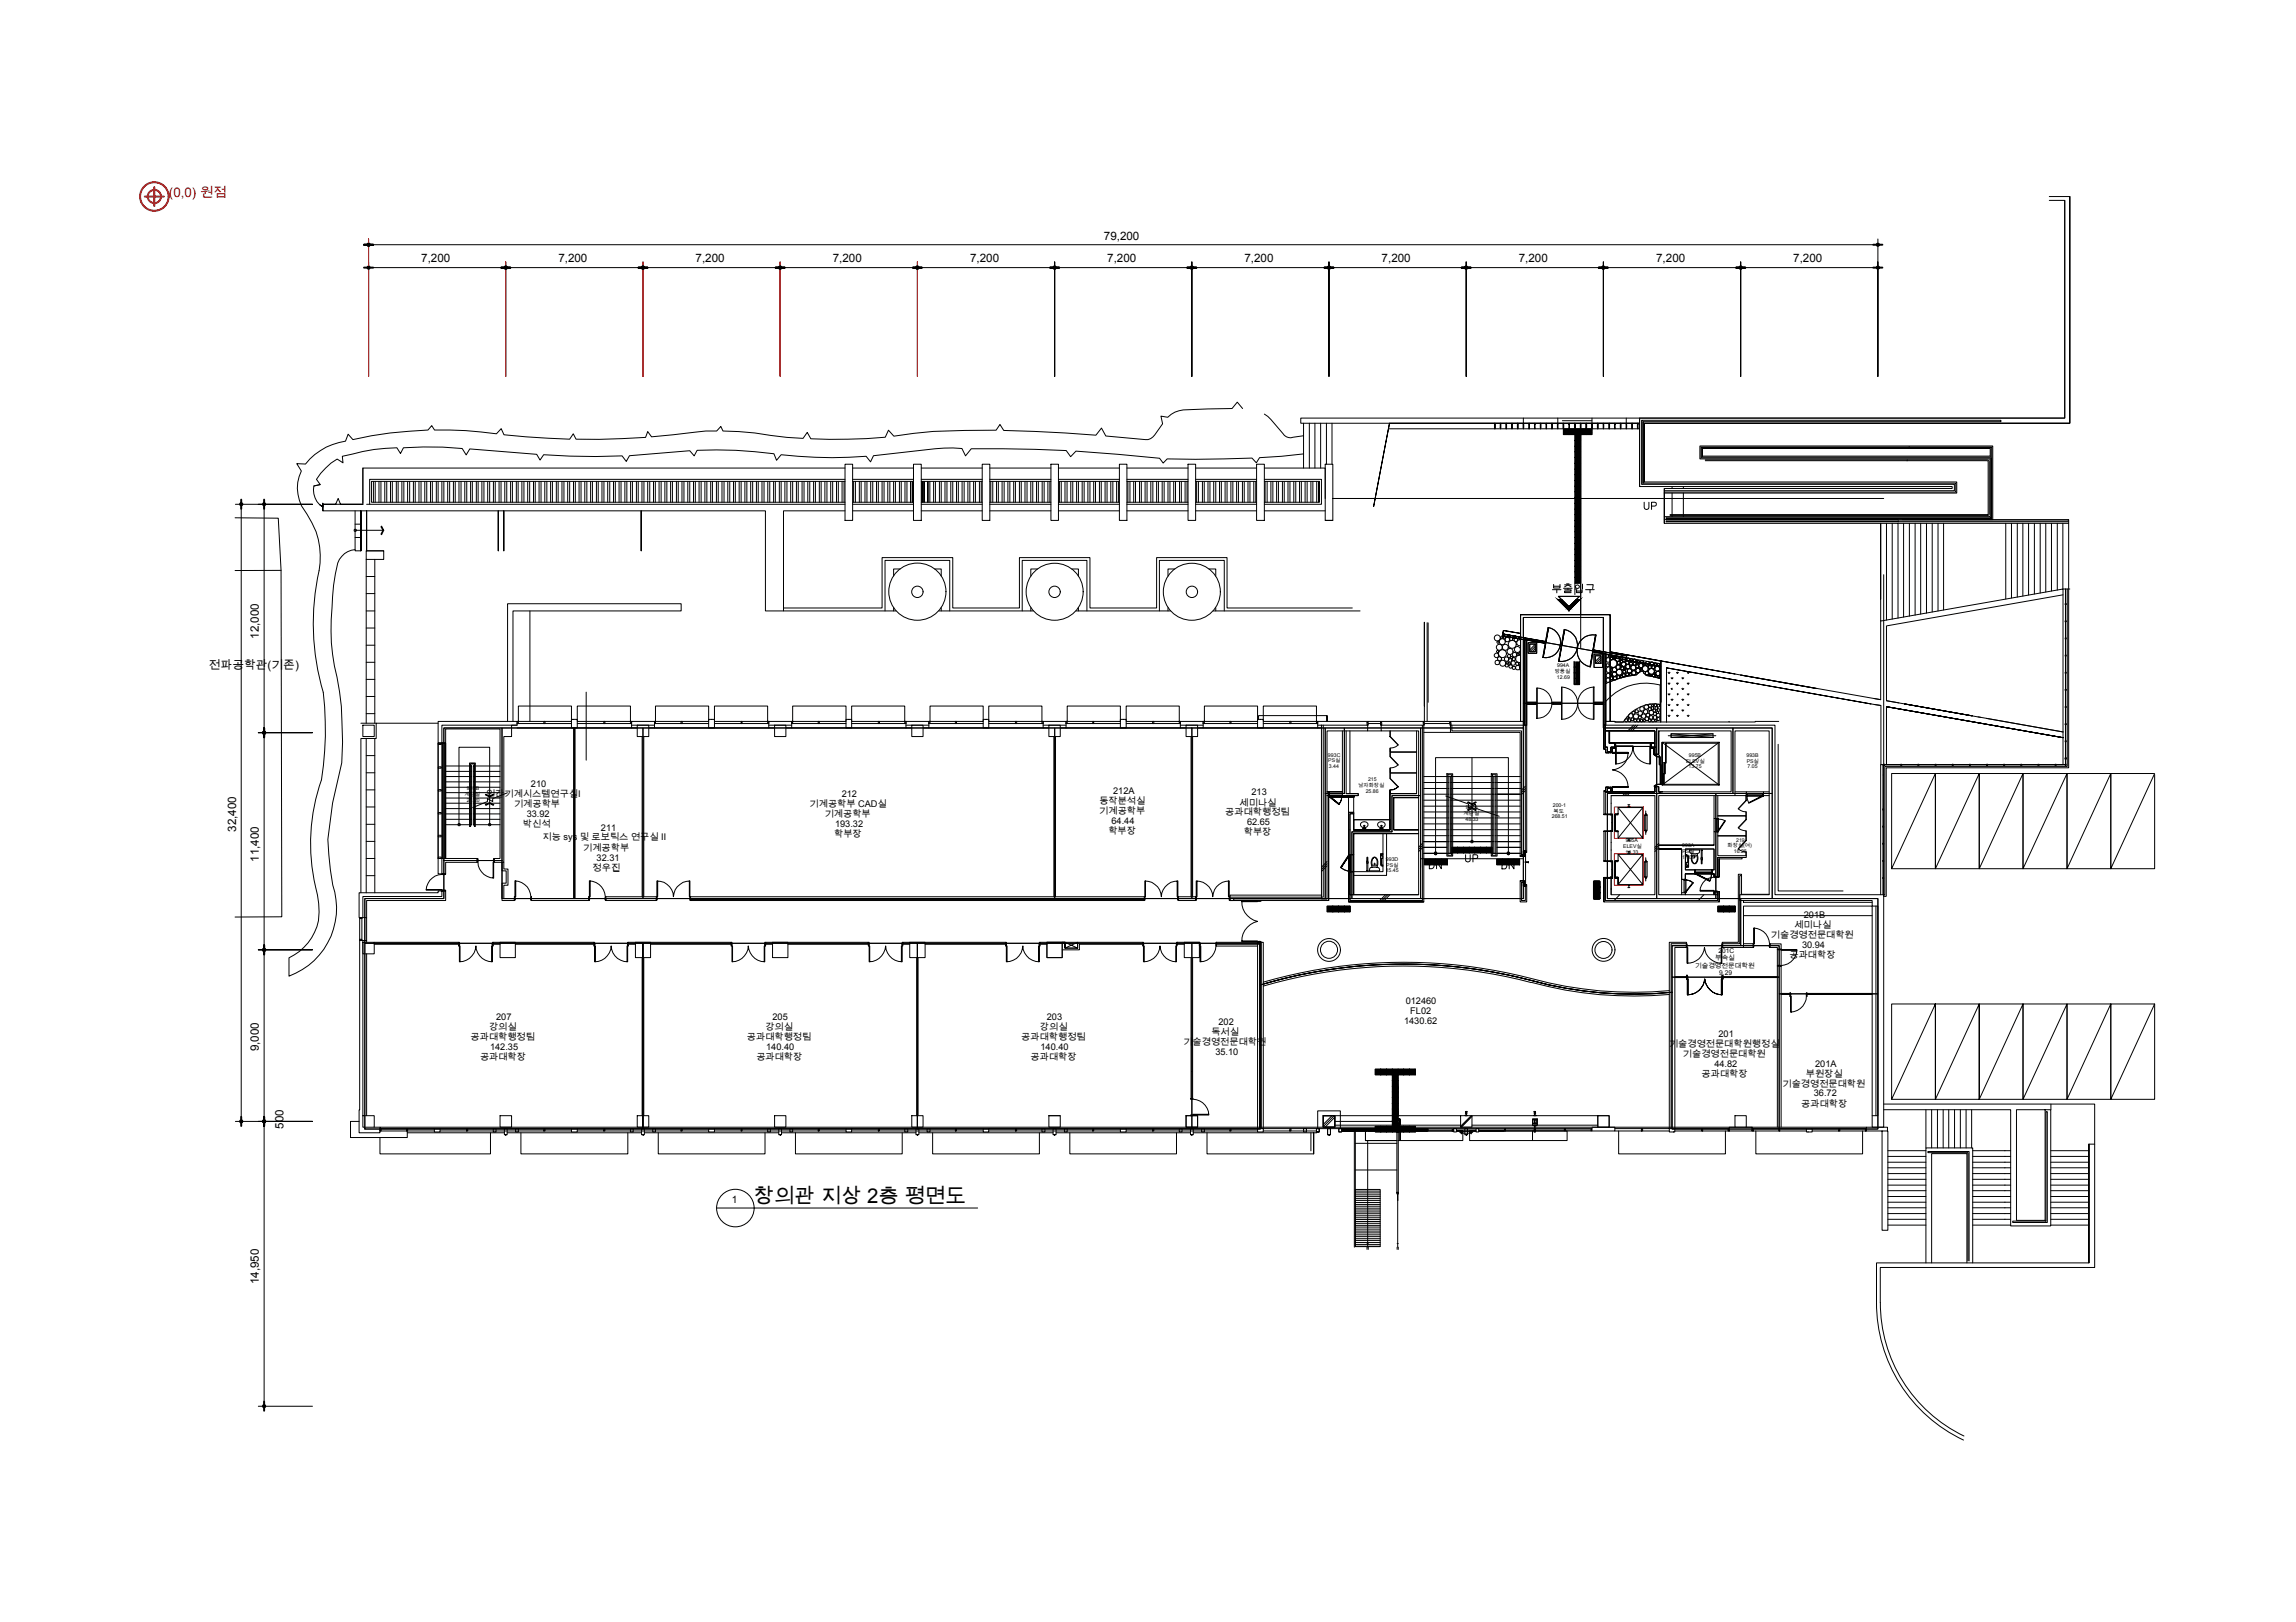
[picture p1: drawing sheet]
<svg xmlns="http://www.w3.org/2000/svg" width="297mm" height="210mm" viewBox="0 0 297 210" stroke-linecap="round" stroke-linejoin="round" font-family="sans-serif">
<defs><g id="words">
<text font-size="2.6" x="97.5" y="155.7">창의관 지상 2층 평면도</text>
<text font-size="1.7" fill="#f00" x="21.9" y="25.4">(0,0) 원점</text>
<g font-size="1.5">
<text x="54.5" y="34">7,200</text>
<text x="72.2" y="34">7,200</text>
<text x="90" y="34">7,200</text>
<text x="107.7" y="34">7,200</text>
<text x="125.5" y="34">7,200</text>
<text x="142.8" y="31">79,200</text>
<text x="143.3" y="34">7,200</text>
<text x="161" y="34">7,200</text>
<text x="178.7" y="34">7,200</text>
<text x="196.5" y="34">7,200</text>
<text x="214.3" y="34">7,200</text>
<text x="232" y="34">7,200</text>
<text x="33.5" y="82.7" transform="rotate(-90 33.5 82.7)">12,000</text>
<text x="27" y="86.6">전파공학관</text>
<text x="34.6" y="86.6">(기존)</text>
<text x="30.5" y="107.7" transform="rotate(-90 30.5 107.7)">32,400</text>
<text x="33.5" y="111.5" transform="rotate(-90 33.5 111.5)">11,400</text>
<text x="33.5" y="136.1" transform="rotate(-90 33.5 136.1)">9,000</text>
<text x="36.7" y="146.1" transform="rotate(-90 36.7 146.1)">500</text>
<text x="33.5" y="166.2" transform="rotate(-90 33.5 166.2)">14,950</text>
</g>
<text font-size="1.3" x="94.7" y="155.6">1</text>
<g font-size="1.2">
<text x="68.7" y="101.8">210</text>
<text x="62.9" y="103.1">인간기계시스템연구실Ⅰ</text>
<text x="66.5" y="104.4">기계공학부</text>
<text x="67.7" y="107">박신석</text>
<text x="68.1" y="105.7">33.92</text>
<text x="77.7" y="107.5">211</text>
<text x="104.7" y="104.4">기계공학부 CAD실</text>
<text x="106.7" y="105.7">기계공학부</text>
<text x="108" y="107">193.32</text>
<text x="108.9" y="103.1">212</text>
<text x="142.2" y="105.4">기계공학부</text>
<text x="142.2" y="104.1">동작분석실</text>
<text x="143.4" y="107.9">학부장</text>
<text x="143.8" y="106.6">64.44</text>
<text x="144" y="102.7">212A</text>
<text x="158.5" y="105.5">공과대학행정팀</text>
<text x="160.4" y="104.2">세미나실</text>
<text x="161.3" y="106.8">62.65</text>
<text x="161.9" y="102.9">213</text>
<text x="70.2" y="108.7">지능 sys</text>
<text x="75" y="108.7">및 로보틱스 연구실 Ⅱ</text>
<text x="75.5" y="110.1">기계공학부</text>
<text x="76.7" y="112.7">정우진</text>
<text x="77.2" y="111.4">32.31</text>
<text x="107.9" y="108.3">학부장</text>
<text x="160.9" y="108.1">학부장</text>
<text x="233.4" y="118.8">201B</text>
<text x="229.1" y="121.4">기술경영전문대학원</text>
<text x="231.5" y="124">공과대학장</text>
<text x="232.2" y="120.1">세미나실</text>
<text x="233.1" y="122.7">30.94</text>
<text x="64.2" y="131.9">207</text>
<text x="99.9" y="131.9">205</text>
<text x="135.4" y="131.9">203</text>
<text x="181.9" y="129.9">012460</text>
<text x="182.5" y="131.2">FL02</text>
<text x="60.9" y="134.6">공과대학행정팀</text>
<text x="62.1" y="137.2">공과대학장</text>
<text x="63.3" y="133.3">강의실</text>
<text x="63.4" y="135.8">142.35</text>
<text x="96.6" y="134.6">공과대학행정팀</text>
<text x="97.8" y="137.2">공과대학장</text>
<text x="99" y="133.3">강의실</text>
<text x="99.1" y="135.8">140.40</text>
<text x="132.1" y="134.6">공과대학행정팀</text>
<text x="133.3" y="137.2">공과대학장</text>
<text x="134.5" y="133.3">강의실</text>
<text x="134.6" y="135.8">140.40</text>
<text x="153.1" y="135.2">기술경영전문대학원</text>
<text x="156.7" y="133.9">독서실</text>
<text x="157.2" y="136.5">35.10</text>
<text x="157.6" y="132.6">202</text>
<text x="181.6" y="132.5">1430.62</text>
<text x="215.9" y="135.5">기술경영전문대학원행정실</text>
<text x="217.7" y="136.8">기술경영전문대학원</text>
<text x="222.3" y="134.1">201</text>
<text x="220.1" y="139.4">공과대학장</text>
<text x="221.8" y="138">44.82</text>
<text x="230.6" y="140.6">기술경영전문대학원</text>
<text x="233" y="143.2">공과대학장</text>
<text x="233.6" y="139.4">부원장실</text>
<text x="234.7" y="141.9">36.72</text>
<text x="234.8" y="138">201A</text>
</g>
<g font-size=".9">
<text x="219.3" y="125.2">기술경영전문대학원</text>
<text x="221.9" y="124.3">부속실</text>
<text x="222.3" y="123.3">201C</text>
<text x="222.4" y="126.1">9.29</text>
</g>
<g font-size=".7">
<text x="201.1" y="87.1">방풍실</text>
<text x="201.4" y="87.8">12.69</text>
<text x="201.5" y="86.3">994A</text>
<text x="171.8" y="97.9">993C</text>
<text x="171.8" y="98.7">PS실</text>
<text x="171.9" y="99.4">3.44</text>
<text x="175.7" y="101.9">남자화장실</text>
<text x="177" y="101.1">215</text>
<text x="218.1" y="98.7">ELEV실</text>
<text x="218.5" y="99.4">13.75</text>
<text x="218.5" y="98">995B</text>
<text x="226" y="98">993B</text>
<text x="226" y="98.7">PS실</text>
<text x="226.1" y="99.4">7.05</text>
<text x="60.1" y="103">계단실</text>
<text x="60.4" y="103.8">21.20</text>
<text x="60.4" y="102.3">997B</text>
<text x="176.7" y="102.6">25.86</text>
<text x="189.4" y="105.5">계단실</text>
<text x="189.6" y="106.2">48.33</text>
<text x="189.6" y="104.7">997A</text>
<text x="200.8" y="105.9">268.51</text>
<text x="200.9" y="104.4">200-1</text>
<text x="201" y="105.2">복도</text>
<text x="179.3" y="112.8">15.45</text>
<text x="179.3" y="111.4">993D</text>
<text x="179.4" y="112.1">PS실</text>
<text x="210" y="109.8">ELEV실</text>
<text x="210.3" y="110.5">14.33</text>
<text x="210.3" y="109">995A</text>
<text x="217.6" y="111.2">17.09</text>
<text x="217.6" y="109.7">993A</text>
<text x="217.7" y="110.4">PS실</text>
<text x="223.5" y="109.7">화장실(여)</text>
<text x="224.3" y="110.4">16.26</text>
<text x="224.6" y="108.9">219</text>
</g>
</g></defs>
<g fill="none" stroke="#000" stroke-width=".13">
<path d="M48 34.6h17.1M48 31.7h194.6M65.7 34.6h17.2M83.5 34.6h17.1M101.2 34.6h17.2M119 34.6h17.1M136.4 33.9v14.8v-14.8M136.7 34.6h17.2M154.2 33.9v14.8v-14.8M154.5 34.6h17.2M171.9 33.9v14.8v-14.8M172.3 34.6h17.1"/>
<path d="M189.7 33.9v14.8v-14.8M190 34.6h17.1M207.4 33.9v14.8v-14.8M207.7 34.6h17.2M225.2 33.9v14.8v-14.8M225.5 34.6h17.1M242.9 30.9v17.8v-14.8M265.1 25.9h2v28.2h-55v8.9h40.5v.2h-37.3v.6h37.8v-1.4h-40.4v-7.6h55.1v-29.4v29.4h-55.1v7.6M265.1 25.4h2.7M267.1 25.9v28.2h-98.8v.7h11.5M160.8 52.9l-.7-.9-.7 .9-6.3 .1a3.1 3.1 0 0 0-2 1l-.9-.1 .2 .9-1 1.5a1.29 1.29 0 0 1-1.2 .6l-5.1-.5-.6-1-.7 .9-4-.3-7.9-.3-.5-.8-.5 .8-8.2 .1-5.1 .6-.7-.7-.4 .9a75.7 75.7 0 0 1-9.6 .2l-.5-.8-.5 .7-2.1-.1-4.1-.6-4.2-.2-.2-.6-.6 .6h-1.4l-7 .7-.5-.6-.3 .7-3 .2h-6l-.3-.7-.5 .7-5.7-.3-2.8-.2-.4-.8-.6 .6a47.5 47.5 0 0 0-8-.4l-.3-.6-.5 .6a49.8 49.8 0 0 0-9.7 1.2l-.7-.7-.3 .9a7.9 7.9 0 0 0-5.2 3l-1.1-.1 .6 1a5.1 5.1 0 0 0 .7 5.5 10.1 10.1 0 0 1 1.3 8.6 31.4 31.4 0 0 0 .8 14.5 41.2 41.2 0 0 1-.2 11.3 24.8 24.8 0 0 0-.8 13.8M163.6 53.6l.8 .7 1.6 1.8a1.1 1.1 0 0 0 1.3 .5l1.3-.2"/>
<path d="M168.6 58.7l-5.7 .5-.4 .7-.5-.6-7.3 .1h-3.7l-.5 .5-.5-.6-5.4-.5-5.4-.4-.7 .7-.6-.8-8.2-.2h-4l-.8 .9-.5-1h-1.1l-2.3 .1-8 .9-.4 .8-.5-.8a55.9 55.9 0 0 1-11-.2l-.6 .8-.4-.9a55.5 55.5 0 0 0-9.9-.4l-.4 .7-.6-.7-7.8 .7-.4 .7-.5-.7-3.4 .1-6.8-.3-.4 .7-.5-.7-8.6-.7-.5 .8-.5-.9-2.5-.1h-5.1l-.4 .8-.5-.8a21.6 21.6 0 0 0-5.7 .9l-1.3 .2 .1 .9-.8-.5a8.3 8.3 0 0 0-2.7 2.6l.5 .7-.8 .2M168.6 54.8v5.8M169.4 54.8v5.8M170.1 54.8v5.8M170.9 54.8v5.8M171.6 54.8v5.3M172.3 54.8v5.3M179.6 55.5h32.5M179.8 54.8l-2.1 10.7zM193.4 54.8v.7zM193.4 54.8v.7M194.1 54.8v.7z"/>
<path d="M194.9 54.8v.7zM194.9 54.8v.7M195.6 54.8v.7zM196.4 54.8v.7zM196.4 54.8v.7M197.1 54.1v1.4v-.7M197.8 54.8v.7zM197.8 54.8v.7M198.6 54.8v.7zM199.3 54.8v.7zM199.3 54.8v.7M200 54.8v.7z"/>
<path d="M200.8 54.8v.7zM200.8 54.8v.7M201.5 54.1v1.4v-.7M202.1 54.4h3.8M202.3 54.8v.7h.7v.7h-.7zM202.3 54.8v.7M202.3 56.1l.1-.1zM202.3 55.8h.1zM202.3 55.9h.1l-.1 .1zM202.3 55.6l.1-.1zM202.3 55.7h.1zM202.3 56.2h.1z"/>
<path d="M202.4 55.8h.1zM202.4 56l.1 .1zM202.4 55.9l.1 .1zM202.4 55.7h.1zM202.4 55.5l.1 .1zM202.5 56.1v.1zM202.5 56l.1 .1zM202.5 55.9l.1 .1zM202.5 55.7h.1zM202.5 55.5l.1 .1zM202.6 55.8v.1zM202.6 56.1v.1z"/>
<path d="M202.7 56v.1zM202.7 55.9v.1zM202.7 55.7h.1M202.7 55.5v.1zM202.7 55.8v.1zM202.7 56.1v.1zM202.8 56v.1zM202.8 55.9v.1zM202.8 55.7h.1M202.8 55.5v.1zM202.8 55.8v.1zM202.8 56.1v.1z"/>
<path d="M202.9 55.8h.1zM202.9 56.2h.1zM202.9 56l.1 .1zM202.9 55.9l.1 .1zM202.9 55.7h.1zM202.9 55.5l.1 .1zM203 55.5h.7v.7h-.7zM203 54.8v.7zM203 55.8h.1zM203 56.2l.1-.1zM203.1 56.1h.1M203 55.9l.1 .1z"/>
<path d="M203.1 55.6h.1M203.1 55.7h.1M203.2 56v.1zM203.2 55.9v.1zM203.2 55.8h.1M203.2 55.7h.1M203.2 55.5v.1zM203.2 56.2h.1M203.3 56v.1zM203.3 55.9v.1zM203.3 55.8h.1M203.3 55.7h.1"/>
<path d="M203.3 55.5v.1zM203.3 56.2h.1M203.4 56l.1 .1zM203.4 55.9v.1zM203.5 55.8h.1M203.4 55.7h.1zM203.4 55.5l.1 .1zM203.4 56.2h.1zM203.5 56.1l.1-.1zM203.5 55.9h.1v.1zM203.5 55.8h.1zM203.5 55.7h.1z"/>
<path d="M203.5 55.6l.1-.1zM203.6 56.1v.1h-.1zM203.6 56.1h.1zM203.6 55.9h.1zM203.6 55.8h.1zM203.6 55.6h.1zM203.7 55.7h.1M203.7 56.1v.1zM203.7 54.8v.7v-.7v.7h1.5v-.7M203.7 58.5h.8v.7h-.8zM203.7 59.2h.8v.7h-.8zM203.7 59.9h.8v.8h-.8z"/>
<path d="M203.7 57h.8v.7h-.8zM203.7 57.7h.8v.8h-.8zM203.8 59.1l.1 .1zM203.8 58.6l.1 .1zM203.8 58.5h.1zM203.8 58.9h.1zM203.8 58.7l.1 .1h-.1zM203.8 59h.1zM203.8 59.9h.1h-.1zM203.9 59.4h.1M203.8 59.5h.1zM203.8 60h.1l-.1 .1z"/>
<path d="M203.8 56.9h.1zM203.8 56.4v.1zM203.8 56.7h.1zM203.8 56.5l.1 .1h-.1zM203.8 56.8h.1zM203.8 57.6v.1zM203.8 57.1l.1 .1zM203.8 57h.1l-.1 .1zM203.8 57.4h.1zM203.8 57.3h.1zM203.8 58.4h.1zM203.8 57.8h.1z"/>
<path d="M203.8 58.1h.1l-.1 .1zM203.8 58.3h.1h-.1zM203.8 56l.1 .1zM203.8 55.9v.1zM203.8 55.5l.1 .1zM203.8 55.7h.1zM203.8 59.2v.1zM203.8 59.6v.1zM203.8 59.7v.1zM203.9 56.3h.1M203.8 57.5v.1zM203.9 57.9h.1"/>
<path d="M203.8 58v.1zM203.8 55.8v.1zM203.8 56.1v.1zM203.9 59.1l.1 .1zM204 58.7h.1M203.9 58.5l.1 .1zM203.9 58.9h.1zM203.9 58.7v.1zM203.9 59h.1zM204 59.9h.1M204 59.4h.1M203.9 59.5h.1z"/>
<path d="M203.9 60v.1zM204 56.9h.1M203.9 56.4v.1zM203.9 56.7h.1zM203.9 56.5v.1zM203.9 56.8h.1zM203.9 57.6v.1zM203.9 57.1l.1 .1zM203.9 57v.1zM203.9 57.4h.1zM203.9 57.3h.1zM203.9 58.4h.1z"/>
<path d="M203.9 57.8h.1zM203.9 58.1v.1zM204 58.3h.1M203.9 56l.1 .1zM203.9 55.9v.1zM203.9 55.7h.1zM203.9 55.5l.1 .1zM203.9 59.2v.1zM203.9 59.6l.1 .1zM203.9 59.7l.1 .1zM203.9 56.3h.1zM203.9 57.5v.1z"/>
<path d="M203.9 57.9h.1zM203.9 58l.1 .1zM203.9 55.8v.1zM203.9 56.1l.1 .1zM204 59.2l.1-.1zM204 58.7l.1-.1zM204 58.5l.1 .1zM204 58.9h.1zM204 58.8h.1zM204 59h.1zM204 59.9h.1zM204 59.4h.1z"/>
<path d="M204 59.3h.1zM204 59.6h.1v.1zM204 59.5h.1zM204 59.8l.1-.1v.1zM204 56.9h.1zM204 56.4h.1v.1zM204 56.3h.1zM204 56.7h.1zM204 56.6h.1zM204 56.8h.1zM204 57.7l.1-.1v.1zM204 57.2h.1z"/>
<path d="M204 57l.1 .1zM204 57.4h.1zM204 57.5l.1 .1zM204 58.4h.1zM204 57.9h.1zM204 57.8h.1zM204 58.1h.1zM204 58h.1v.1zM204 58.3h.1zM204 56.1l.1-.1zM204 55.9h.1v.1zM204 55.8h.1z"/>
<path d="M204 55.6l.1-.1zM204 57.3h.1zM204 55.7h.1zM204.1 56.1v.1h-.1zM204.1 58.5l.1 .1zM204.1 58.8h.1zM204.1 59.9h.1zM204.1 59.3h.1zM204.1 59.5h.1zM204.1 56.7h.1zM204.1 56.6h.1zM204.1 56.8h.1z"/>
<path d="M204.1 57.2h.1zM204.1 57l.1 .1zM204.1 57.5l.1 .1zM204.1 58.4h.1zM204.1 58.1h.1zM204.1 58.3h.1zM204.1 55.8h.1zM204.2 59.1v.1zM204.2 58.7h.1M204.2 58.9h.1M204.2 59h.1M204.2 59.4h.1"/>
<path d="M204.2 56.9h.1M204.2 56.4v.1zM204.2 57.6v.1zM204.2 57.4h.1M204.2 57.3h.1M204.2 57.8h.1M204.2 56v.1zM204.2 55.9v.1zM204.2 55.7h.1M204.2 55.5v.1zM204.2 59.6v.1zM204.2 59.7v.1z"/>
<path d="M204.2 56.3h.1M204.2 57.9h.1M204.2 58v.1zM204.2 56.1v.1zM204.3 59.1v.1zM204.3 58.6v.1zM204.3 58.5h.1M204.3 58.9h.1M204.3 58.7v.1zM204.3 59h.1M204.3 59.9h.1M204.3 59.4h.1"/>
<path d="M204.3 59.5h.1M204.3 60v.1zM204.3 56.9h.1M204.3 56.4v.1zM204.3 56.7h.1M204.3 56.5v.1zM204.3 56.8h.1M204.3 57.6v.1zM204.3 57.1v.1zM204.3 57v.1zM204.3 57.4h.1M204.3 57.3h.1"/>
<path d="M204.3 58.4h.1M204.3 57.8h.1M204.3 58.1v.1zM204.3 58.3h.1M204.3 56v.1zM204.3 55.9v.1zM204.3 55.7h.1M204.3 55.5v.1zM204.3 59.2v.1zM204.3 59.6v.1zM204.3 59.7v.1zM204.3 56.3h.1"/>
<path d="M204.3 57.5v.1zM204.3 57.9h.1M204.3 58v.1zM204.3 55.8v.1zM204.3 56.1v.1zM204.4 59.1l.1 .1zM204.4 58.6l.1 .1zM204.4 58.5h.1zM204.4 58.9h.1zM204.4 58.7l.1 .1h-.1zM204.4 59h.1zM204.4 59.9h.1h-.1z"/>
<path d="M204.5 59.4h.1M204.4 59.5h.1zM204.4 60h.1l-.1 .1zM204.4 56.9h.1zM204.4 56.4v.1zM204.4 56.7h.1zM204.4 56.5l.1 .1h-.1zM204.4 56.8h.1zM204.4 57.6v.1zM204.4 57.1l.1 .1zM204.4 57h.1l-.1 .1zM204.4 57.4h.1z"/>
<path d="M204.4 57.3h.1zM204.4 58.4h.1zM204.4 57.8h.1zM204.4 58.1h.1l-.1 .1zM204.4 58.3h.1h-.1zM204.4 56l.1 .1zM204.4 55.9v.1zM204.4 55.7h.1zM204.4 55.5l.1 .1zM204.4 59.2v.1zM204.4 59.6v.1zM204.4 59.7v.1z"/>
<path d="M204.5 56.3h.1M204.4 57.5v.1zM204.5 57.9h.1M204.4 58v.1zM204.4 55.8v.1zM204.4 56.1v.1zM204.5 54.8v1.4h-.8v-.7M204.5 55.5v28.3M204.5 56l.1 .1zM204.6 55.8h.1M204.5 55.9l.1 .1zM204.5 55.5l.1 .1z"/>
<path d="M204.5 55.7h.1zM204.5 56.2h.1zM204.6 55.8h.1zM204.6 56l.1 .1zM204.6 55.9l.1 .1zM204.6 55.7h.1zM204.6 55.5l.1 .1zM204.6 56.2h.1zM204.8 55.8h.1M204.8 56.1h.1M204.8 55.9v.1zM204.8 55.7h.1"/>
<path d="M204.8 55.6h.1M204.8 56.2h.1M204.9 56l.1 .1zM204.9 55.9v.1zM204.9 55.8h.1zM204.9 55.7h.1zM204.9 55.5l.1 .1zM204.9 56.2h.1zM205 56l.1 .1zM205 55.9v.1zM205.1 55.8h.1M205 55.7h.1z"/>
<path d="M205 55.5l.1 .1zM205 56.2h.1zM205.1 56l.1 .1zM205.1 55.9l.1 .1zM205.2 55.8h.1M205.1 55.7h.1zM205.1 55.5l.1 .1zM205.1 56.2h.1zM205.2 55.5v.7h.8v-.7h-.8v.7h-1.5v.8h.8v-2.2v24.7M205.2 56.1l.1-.1zM205.2 55.8h.1zM205.2 55.9h.1v.1z"/>
<path d="M205.2 55.6l.1-.1zM205.2 55.7h.1zM205.2 56.2h.1zM205.4 56.1h.1zM205.4 55.9h.1zM205.4 55.8h.1zM205.4 55.6h.1zM205.5 55.7h.1M205.4 56.1v.1zM205.5 56l.1 .1zM205.5 55.9v.1zM205.5 55.7h.1z"/>
<path d="M205.5 55.5l.1 .1zM205.5 55.8v.1zM205.5 56.1v.1zM205.6 56l.1 .1zM205.6 55.9l.1 .1zM205.6 55.7h.1zM205.6 55.5l.1 .1zM205.7 55.8v.1zM205.7 56.1v.1zM205.7 56.1l.1-.1zM205.7 55.9h.1v.1zM205.7 55.8h.1z"/>
<path d="M205.7 55.7h.1zM205.7 55.6l.1-.1zM205.7 56.2h.1zM205.9 55.8h.1M205.9 56v.1zM205.9 55.9v.1zM205.9 55.7h.1M205.9 55.5v.1zM205.9 56.1v.1zM206 54.1v1.4v-.7M206.7 54.8v.7zM206.7 54.8v.7"/>
<path d="M207.4 54.8v.7zM208.2 54.8v.7zM208.2 54.8v.7M208.9 54.8v.7zM209.7 54.8v.7zM209.7 54.8v.7M210.4 54.1v1.4v-.7M211.1 54.8v.7zM211.1 54.8v.7M211.9 54.8v.7zM212.1 54.8h-32.3h32.3M212.1 54.1v8.9"/>
<path d="M212.4 54.4v8.3h40.4v.8h-37.5M212.6 54.6v7.9h40.4v1.2h-37.7M220.1 57.8h37.6v9.3h-42.1v-.1h42v-7.7h-37.5zM220.2 57.9h37.4v1.3h-37.4zM220.3 58h37.2v1h-37.2M220.3 59v-1v1M220.6 59.5h36.6l.2 .2v6.8l-.2 .2h-.1h-41M220.6 59.6h26.2M246.7 59.6l10.5 .1v6.9h-41.1M30.4 67l5.6 .1 .4 6.7 .1 44.8-6.1 .1M30.5 65.3h9.9h-7M31.2 65.5v79.3"/>
<path d="M34.2 65.5v29M36.4 73.8h-6M41.4 62.7l-.8 .2a2.62 2.62 0 0 0 1.2 2.7v-.5v.5l-.5-.3M41.8 66.1v-.8h5.1h-2.8l-.4-.8-.3 .8h-1.6v.8h57.2v13h2.4v-13h7.9M45.8 68.5h.3v.2h-.3zM45.9 71.1a2.58 2.58 0 0 0-2.2 1.8 40.9 40.9 0 0 0-.8 10.3l.4 3a31.1 31.1 0 0 1 .9 7.1l.1 2.7-.1 2.7-1.2 5.2-.6 4.7a30.8 30.8 0 0 0 .9 6.9 9.4 9.4 0 0 1-5.9 10.8v-2.3a6.7 6.7 0 0 0 3.8-7.1l-.4-2.2M45.9 66.1v5.2h.8v-5.2M45.9 69.6h.8M45.9 67.8h.8M45.9 68.6h3.7M46.9 60.6v4.7M47.4 72.4h2.2v-1.1h-2.2v22.3"/>
<path d="M47.4 79.1h1.1M47.4 76.8h1.1M47.4 74.6h1.1M47.4 71.3h2.2M47.4 66.1v5.2v-5.2M47.4 65.3h61.9M48.3 62.3v2.7M48.5 72.4v21.2M48.5 62.3v2.7M49 62.3v2.7M49.3 68.2l.1-.1 .2 .5-.2 .6-.1-.1 .2-.5zM49.3 62.3v2.7"/>
<path d="M49.8 62.3v2.7M50 62.3v2.7M50.5 62.3v2.7M50.8 62.3v2.7M51.3 62.3v2.7M51.5 62.3v2.7M52 62.3v2.7M52.2 62.3v2.7M52.7 62.3v2.7M53 62.3v2.7M53.5 62.3v2.7M53.7 62.3v2.7"/>
<path d="M54.2 62.3v2.7M54.5 62.3v2.7M55 62.3v2.7M55.2 62.3v2.7M55.7 62.3v2.7M55.9 62.3v2.7M56.4 62.3v2.7M56.7 62.3v2.7M57.2 62.3v2.7M57.4 62.3v2.7M57.9 62.3v2.7M58.2 62.3v2.7"/>
<path d="M58.7 62.3v2.7M58.9 62.3v2.7M59.4 62.3v2.7M59.6 62.3v2.7M60.1 62.3v2.7M60.4 62.3v2.7M60.9 62.3v2.7M61.1 62.3v2.7M61.6 62.3v2.7M61.9 62.3v2.7M62.3 62.3v2.7M62.6 62.3v2.7"/>
<path d="M63.1 62.3v2.7M63.3 62.3v2.7M63.8 62.3v2.7M64.1 62.3v2.7M64.5 66.1v5.2v-5.2M64.6 62.3v2.7M64.8 62.3v2.7M65.2 66.1v5.2v-5.2M65.3 62.3v2.7M65.6 62.3v2.7M66.1 62.3v2.7M66.3 62.3v2.7"/>
<path d="M66.8 62.3v2.7M67 62.3v2.7M67.5 62.3v2.7M67.8 62.3v2.7M68.3 62.3v2.7M68.5 62.3v2.7M68.6 79.1v14.3M69 62.3v2.7M69.2 62.3v2.7M69.7 62.3v2.7M70 62.3v2.7M70.5 62.3v2.7"/>
<path d="M70.7 62.3v2.7M71.2 62.3v2.7M71.5 62.3v2.7M72 62.3v2.7M72.2 62.3v2.7M72.7 62.3v2.7M73 62.3v2.7M73.4 62.3v2.7M73.7 62.3v2.7M74.2 62.3v2.7M74.4 62.3v2.7M74.9 62.3v2.7"/>
<path d="M75.2 62.3v2.7M75.7 62.3v2.7M75.9 62.3v2.7M76.4 62.3v2.7M76.6 62.3v2.7M77.2 62.3v2.7M77.4 62.3v2.7M77.9 62.3v2.7M78.1 62.3v2.7M78.6 62.3v2.7M78.9 62.3v2.7M79.4 62.3v2.7"/>
<path d="M79.6 62.3v2.7M80.1 62.3v2.7M80.3 62.3v2.7M80.8 62.3v2.7M81.1 62.3v2.7M81.6 62.3v2.7M81.8 62.3v2.7M82.3 62.3v2.7M82.6 62.3v2.7M82.9 71.3v-5.2v5.2M83.1 62.3v2.7M83.3 62.3v2.7"/>
<path d="M83.8 62.3v2.7M84.1 62.3v2.7M84.5 62.3v2.7M84.8 62.3v2.7M85.3 62.3v2.7M85.5 62.3v2.7M86 62.3v2.7M86.3 62.3v2.7M86.8 62.3v2.7M87 62.3v2.7M87.5 62.3v2.7M87.7 62.3v2.7"/>
<path d="M88.2 62.3v2.7M88.5 62.3v2.7M89 62.3v2.7M89.2 62.3v2.7M89.7 62.3v2.7M90 62.3v2.7M90.4 62.3v2.7M90.7 62.3v2.7M91.2 62.3v2.7M91.4 62.3v2.7M91.9 62.3v2.7M92.2 62.3v2.7"/>
<path d="M92.7 62.3v2.7M92.9 62.3v2.7M93.4 62.3v2.7M93.7 62.3v2.7M94.2 62.3v2.7M94.4 62.3v2.7M94.9 62.3v2.7M95.1 62.3v2.7M95.6 62.3v2.7M95.9 62.3v2.7M96.4 62.3v2.7M96.6 62.3v2.7"/>
<path d="M97.1 62.3v2.7M97.4 62.3v2.7M97.9 62.3v2.7M98.1 62.3v2.7M98.6 62.3v2.7M98.8 62.3v2.7M99.3 62.3v2.7M99.6 62.3v2.7M100.1 62.3v2.7M100.3 62.3v2.7M100.8 62.3v2.7M101.1 62.3v2.7"/>
<path d="M101.4 78.7h12.7v-6.5h9.2v6.5h8.6v-6.5h9.1v6.5h8.6v-6.5h9.1v6.5h16.2M101.4 79.1h14.5M101.5 62.3v2.7M101.8 62.3v2.7M102.3 62.3v2.7M102.5 62.3v2.7M103 62.3v2.7M103.3 62.3v2.7M103.8 62.3v2.7M104 62.3v2.7M104.5 62.3v2.7M104.8 62.3v2.7"/>
<path d="M105.3 62.3v2.7M105.5 62.3v2.7M106 62.3v2.7M106.2 62.3v2.7M106.7 62.3v2.7M107 62.3v2.7M107.5 62.3v2.7M107.7 62.3v2.7M108.2 62.3v2.7M108.5 62.3v2.7M108.9 62.3v2.7M109.2 62.3v2.7"/>
<path d="M109.3 62.3h-61.2v2.7h61.2M109.3 62h-61.5v3.3M109.3 60.6h-62.4v4.5M109.3 60.1h1v7.2h-1zM110.3 66.1h7.9M110.3 65.3h7.9M110.3 60.6h7.9M110.3 62h7.9M110.3 62.3h7.9M110.3 65h7.9M110.4 62.3v2.7M110.7 62.3v2.7"/>
<path d="M111.2 62.3v2.7M111.4 62.3v2.7M111.9 62.3v2.7M112.2 62.3v2.7M112.6 62.3v2.7M112.9 62.3v2.7M113.4 62.3v2.7M113.6 62.3v2.7M114.1 62.3v2.7M114.4 62.3v2.7M114.5 79.1v-6.6h8.4v6.6M114.9 62.3v2.7"/>
<path d="M115.1 62.3v2.7M115.6 62.3v2.7M115.6 78.6v.5M115.8 62.3v2.7M116.4 62.3v2.7M116.5 73.6h-.9v1M116.6 62.3v2.7M117.1 62.3v2.7M117.3 62.3v2.7M117.8 65v-2.7v2.7M118.1 65v-2.7v2.7M118.2 60.1h1v7.2h-1z"/>
<path d="M119.2 66.1h7.9M119.2 65.3h7.9M119.2 60.6h7.9M119.2 62h7.9M119.2 62.3h7.9M119.2 65h7.9M119.3 65v-2.7v2.7M119.5 65v-2.7v2.7M120 65v-2.7v2.7M120.3 62.3v2.7M120.8 62.3v2.7M120.9 73.6h.9v1"/>
<path d="M121 62.3v2.7M121.5 79.1h12.2M121.5 62.3v2.7M121.8 62.3v2.7M121.8 78.6v.5M122.3 62.3v2.7M122.5 62.3v2.7M123 62.3v2.7M123.3 62.3v2.7M123.7 62.3v2.7M124 62.3v2.7M124.5 62.3v2.7"/>
<path d="M124.7 62.3v2.7M125.2 62.3v2.7M125.5 62.3v2.7M126 62.3v2.7M126.2 62.3v2.7M126.7 62.3v2.7M126.9 62.3v2.7M127.1 60.1h1v7.2h-1zM128.1 66.1h7.9M128.1 65.3h7.9M128.1 60.6h7.9M128.1 62h7.9"/>
<path d="M128.1 62.3h7.9M128.1 65h7.9M128.2 62.3v2.7M128.4 62.3v2.7M128.9 62.3v2.7M129.2 62.3v2.7M129.6 62.3v2.7M129.9 62.3v2.7M130.4 62.3v2.7M130.6 62.3v2.7M131.1 62.3v2.7M131.4 62.3v2.7"/>
<path d="M131.9 62.3v2.7M132.1 62.3v2.7M132.2 79.1v-6.6h8.4v6.6M132.6 62.3v2.7M132.9 62.3v2.7M133.4 62.3v2.7M133.4 78.6v.5M133.6 62.3v2.7M134.1 62.3v2.7M134.2 73.6h-.8v1M134.3 62.3v2.7M134.8 62.3v2.7"/>
<path d="M135.1 62.3v2.7M135.6 62.3v2.7M135.8 62.3v2.7M136 60.1h.9v7.2h-.9zM136.9 66.1h7.9M136.9 65.3h7.9M136.9 60.6h7.9M136.9 62h7.9M136.9 62.3h7.9M136.9 65h7.9M137.1 62.3v2.7M137.3 62.3v2.7"/>
<path d="M137.8 62.3v2.7M138 62.3v2.7M138.5 62.3v2.7M138.7 73.6h.8v1M138.8 62.3v2.7M139.2 79.1h12.2M139.3 62.3v2.7M139.5 62.3v2.7M139.5 78.6v.5M140 62.3v2.7M140.3 62.3v2.7M140.7 62.3v2.7"/>
<path d="M141 62.3v2.7M141.5 62.3v2.7M141.7 62.3v2.7M142.2 62.3v2.7M142.5 62.3v2.7M143 62.3v2.7M143.2 62.3v2.7M143.7 62.3v2.7M144 62.3v2.7M144.5 62.3v2.7M144.7 62.3v2.7M144.8 60.1h1v7.2h-1z"/>
<path d="M145.8 66.1h7.9M145.8 65.3h7.9M145.8 60.6h7.9M145.8 62h7.9M145.8 62.3h7.9M145.8 65h7.9M145.9 62.3v2.7M146.2 62.3v2.7M146.7 62.3v2.7M146.9 62.3v2.7M147.4 62.3v2.7M147.7 62.3v2.7"/>
<path d="M148.1 62.3v2.7M148.4 62.3v2.7M148.9 62.3v2.7M149.1 62.3v2.7M149.6 62.3v2.7M149.9 62.3v2.7M150 79.1v-6.6h8.4v6.6M150.4 62.3v2.7M150.6 62.3v2.7M151.1 62.3v2.7M151.1 78.6v.5M151.4 62.3v2.7"/>
<path d="M151.8 62.3v2.7M152 73.6h-.9v1M152.1 62.3v2.7M152.6 62.3v2.7M152.8 62.3v2.7M153.3 62.3v2.7M153.6 62.3v2.7M153.7 60.1h1v7.2h-1zM154.7 66.1h7.9M154.7 65.3h7.9M154.7 60.6h7.9M154.7 62h7.9"/>
<path d="M154.7 62.3h7.9M154.7 65h7.9M154.8 62.3v2.7M155 62.3v2.7M155.6 62.3v2.7M155.8 62.3v2.7M156.3 62.3v2.7M156.4 73.6h.9v1M156.5 62.3v2.7M156.9 79.1h19.1M157 62.3v2.7M157.3 62.3v2.7"/>
<path d="M157.3 78.6v.5M157.8 62.3v2.7M158 62.3v2.7M158.5 62.3v2.7M158.7 62.3v2.7M159.2 62.3v2.7M159.5 62.3v2.7M160 62.3v2.7M160.2 62.3v2.7M160.7 62.3v2.7M161 62.3v2.7M161.5 62.3v2.7"/>
<path d="M161.7 62.3v2.7M162.2 62.3v2.7M162.5 62.3v2.7M162.6 60.1h1v7.2h-1zM163.6 60.6h7.8v3.9M163.6 62h7.4v3.3h-7.4M163.6 66.1h7.8M163.6 62.3h7.1v2.7h-7.1M163.7 62.3v2.7M163.9 62.3v2.7M164.4 62.3v2.7M164.7 62.3v2.7"/>
<path d="M165.2 62.3v2.7M165.4 62.3v2.7M165.9 62.3v2.7M166.1 62.3v2.7M166.6 62.3v2.7M166.9 62.3v2.7M167.4 62.3v2.7M167.6 62.3v2.7M168.1 62.3v2.7M168.4 62.3v2.7M168.8 62.3v2.7M169.1 62.3v2.7"/>
<path d="M169.6 62.3v2.7M169.8 62.3v2.7M170.3 62.3v2.7M170.6 62.3v2.7M171.4 60.1h1v7.2h-1zM171.4 67.3h1M177.4 64.5h66.3M177.7 64.5h-5.3h5.5M196.7 79.5v13.9v-13.9h11.6v13.9v-13.9zM197.1 79.9v2.6v-2.6h10.3v4.4v-4.4zM200.8 76.3h1.1M201 75.6v.5h.8v-.5"/>
<path d="M201 75.9h.8M201.4 76.3v.4M201.6 77.6h.5h-.5l1.4 1.4 1.3-1.4h-.4h.4l-1.3 1.4zM201.6 77.2h2.7l-1.3 1.3zM202.3 76.1h1.1M202.4 76.3h.9v.2h-.9v.2h.9M202.4 75.9l.4-.2 .5 .2M202.4 75.7h.9M202.7 75.6h.3M202.8 76.1v.2M203.7 71.8h.8v.7h-.8zM203.7 72.5h.8v.8h-.8z"/>
<path d="M203.7 73.3h.8v.7h-.8zM203.7 74h.8v.7h-.8zM203.7 74.7h.8v.8h-.8zM203.7 60.7h.8v.7h-.8zM203.7 61.4h.8v.8h-.8zM203.7 62.2h.8v.7h-.8zM203.7 62.9h.8v.7h-.8zM203.7 63.6h.8v.8h-.8zM203.7 64.4h.8v.7h-.8zM203.7 65.1h.8v.8h-.8zM203.7 65.9h.8v.7h-.8zM203.7 66.6h.8v.7h-.8z"/>
<path d="M203.7 67.3h.8v.8h-.8zM203.7 68.1h.8v.7h-.8zM203.7 68.8h.8v.8h-.8zM203.7 69.6h.8v.7h-.8zM203.7 70.3h.8v.7h-.8zM203.7 71h.8v.8h-.8zM203.7 76.2h.3M203.7 75.5v1.4M203.8 71.9h.1l-.1 .1zM203.8 71.8l.1 .1zM203.8 72.2h.1zM203.8 72.1h.1z"/>
<path d="M203.8 72.3h.1zM203.8 73.2h.1h-.1zM203.8 72.7h.1zM203.8 72.5v.1zM203.8 72.8h.1zM203.8 73.1h.1zM203.8 73.9h.1zM203.8 73.4l.1 .1zM203.8 73.3h.1zM203.8 73.7h.1h-.1zM203.8 73.5l.1 .1zM203.8 73.8h.1z"/>
<path d="M203.8 74l.1 .1zM203.8 74.4h.1zM203.8 74.3v.1zM203.8 74.5l.1 .1zM203.8 75.4h.1l-.1 .1zM203.8 74.9h.1l-.1 .1zM203.8 74.8h.1zM203.8 75.1l.1 .1zM203.8 75h.1zM203.8 60.6h.1zM203.8 60.1h.1zM203.8 60.4h.1z"/>
<path d="M203.8 60.2l.1 .1zM203.8 60.5h.1h-.1zM203.8 60.8l.1 .1zM203.8 60.7l.1 .1zM203.8 61.1v.1zM203.8 61.2h.1zM203.8 62.1h.1zM203.8 61.6h.1l-.1 .1zM203.8 61.8l.1 .1zM203.8 61.7h.1l-.1 .1zM203.8 62h.1zM203.8 62.8v.1z"/>
<path d="M203.8 62.3h.1zM203.8 62.2h.1l-.1 .1zM203.8 62.4l.1 .1zM203.8 63.6h.1zM203.8 62.9l.1 .1zM203.8 63.3h.1l-.1 .1zM203.8 63.2h.1zM203.8 63.4l.1 .1h-.1zM203.8 63.8h.1zM203.8 63.7h.1zM203.8 64l.1 .1zM203.8 63.9h.1z"/>
<path d="M203.8 64.2h.1zM203.8 65h.1l-.1 .1zM203.8 64.5l.1 .1h-.1zM203.8 64.7h.1zM203.8 64.9h.1zM203.8 65.8h.1zM203.8 65.3h.1zM203.8 65.2h.1h-.1zM203.8 65.5l.1 .1zM203.8 65.4h.1zM203.8 65.6l.1 .1zM203.8 65.9h.1z"/>
<path d="M203.8 66.3h.1h-.1zM203.8 66.4h.1zM203.8 67.3h.1zM203.8 66.8h.1h-.1zM203.8 66.6l.1 .1zM203.8 67h.1zM203.8 66.9h.1l-.1 .1zM203.8 67.1l.1 .1zM203.8 68h.1l-.1 .1zM203.8 67.5h.1zM203.8 67.4h.1zM203.8 67.6l.1 .1z"/>
<path d="M203.8 68.7l.1 .1zM203.8 68.2l.1 .1zM203.8 68.1h.1zM203.8 68.5h.1l-.1 .1zM203.8 68.4h.1zM203.8 68.6h.1l-.1 .1zM203.8 68.9h.1zM203.8 69.2l.1 .1zM203.8 69.1v.1zM203.8 69.4h.1zM203.8 70.2h.1l-.1 .1zM203.8 69.7h.1l-.1 .1z"/>
<path d="M203.8 70h.1zM203.8 69.8l.1 .1zM203.8 70.1h.1zM203.8 70.9l.1 .1zM203.8 70.5h.1zM203.8 70.3l.1 .1h-.1zM203.8 70.6h.1zM203.8 70.8v.1zM203.8 71.7h.1zM203.8 71.1h.1zM203.8 71.4l.1 .1h-.1zM203.8 71.3h.1z"/>
<path d="M203.8 71.6h.1zM203.8 72.4v.1zM203.8 72.9v.1zM203.8 74.6v.1zM203.8 74.1v.1zM203.9 75.3h.1M203.8 61.3v.1zM203.9 61h.1M203.8 61.4v.1zM203.9 62.6h.1M203.8 62.7v.1zM203.8 63v.1z"/>
<path d="M203.8 64.3v.1zM203.8 64.4v.1zM203.9 64.8h.1M203.8 66.5v.1zM203.8 66v.1zM203.8 66.1v.1zM203.8 67.7v.1zM203.9 67.9h.1M203.9 69.5h.1M203.8 69h.1zM203.8 69.6v.1zM203.8 70.7h.1z"/>
<path d="M203.8 71.2v.1zM203.9 75.8l.2-.1 .2 .1v.1v.2h-.4l-.1-.2zM203.9 71.9v.1zM203.9 71.8l.1 .1zM203.9 72.2h.1zM204 72.1h.1M203.9 72.3l.1 .1zM204 73.2h.1M203.9 72.7h.1zM203.9 72.5v.1zM203.9 72.8l.1 .1zM204 73.1h.1"/>
<path d="M203.9 73.9l.1 .1zM203.9 73.4l.1 .1zM203.9 73.3h.1zM204 73.7h.1M203.9 73.5l.1 .1zM203.9 73.8v.1zM203.9 74l.1 .1zM203.9 74.4h.1zM203.9 74.3v.1zM203.9 74.5l.1 .1zM203.9 75.4v.1zM203.9 74.9v.1z"/>
<path d="M204 74.8h.1M203.9 75.1l.1 .1zM203.9 75l.1 .1zM203.9 75.3h.1zM203.9 60.6h.1zM203.9 60.1l.1 .1zM204 60.4h.1M203.9 60.2l.1 .1zM204 60.5h.1M203.9 60.8l.1 .1zM203.9 60.7l.1 .1zM203.9 61.1v.1z"/>
<path d="M203.9 61.2l.1 .1zM204 62.1h.1M203.9 61.6v.1zM203.9 61.8l.1 .1zM203.9 61.7v.1zM203.9 62h.1zM203.9 62.8v.1zM203.9 62.3l.1 .1zM203.9 62.2v.1zM203.9 62.4l.1 .1zM203.9 63.6h.1zM203.9 62.9l.1 .1z"/>
<path d="M203.9 63.3v.1zM203.9 63.2h.1zM203.9 63.4v.1zM204 63.8h.1M203.9 63.7h.1zM203.9 64l.1 .1zM203.9 63.9v.1zM203.9 64.2h.1zM203.9 65v.1zM203.9 64.5v.1zM203.9 64.7h.1zM203.9 64.9l.1 .1z"/>
<path d="M203.9 65.8h.1zM203.9 65.3h.1zM204 65.2h.1M204 65.6h.1M203.9 65.4l.1 .1zM203.9 65.6v.1zM203.9 65.9h.1zM204 66.3h.1M203.9 66.4h.1zM204 67.3h.1M204 66.8h.1M203.9 66.6l.1 .1z"/>
<path d="M203.9 67l.1 .1zM203.9 66.9v.1zM203.9 67.1l.1 .1zM203.9 68v.1zM203.9 67.5h.1zM204 67.4h.1M203.9 67.6l.1 .1zM203.9 68.7l.1 .1zM203.9 68.2l.1 .1zM203.9 68.1l.1 .1zM203.9 68.5v.1zM203.9 68.4h.1z"/>
<path d="M203.9 68.6v.1zM203.9 68.9h.1zM203.9 69.2l.1 .1zM203.9 69.1v.1zM203.9 69.4h.1zM203.9 70.2v.1zM203.9 69.7v.1zM203.9 70h.1zM203.9 69.8l.1 .1zM203.9 70.1h.1zM203.9 70.9l.1 .1zM203.9 70.5h.1z"/>
<path d="M203.9 70.3v.1zM203.9 70.6h.1zM203.9 70.8v.1zM203.9 71.7h.1zM203.9 71.1h.1zM203.9 71.4v.1zM204 71.3h.1M203.9 71.6h.1zM203.9 72.4l.1 .1zM203.9 72.9l.1 .1zM203.9 74.6l.1 .1zM203.9 74.1l.1 .1z"/>
<path d="M203.9 61.3l.1 .1zM204 61h.1M203.9 61.4l.1 .1zM203.9 62.6h.1zM203.9 62.7v.1zM203.9 63l.1 .1zM203.9 64.3l.1 .1zM203.9 64.4v.1zM203.9 64.8h.1zM203.9 66.5l.1 .1zM203.9 66l.1 .1zM203.9 66.1v.1z"/>
<path d="M203.9 67.7l.1 .1zM204 67.9h.1M203.9 69.5h.1zM204 69h.1M203.9 69.6v.1zM203.9 70.7v.1zM203.9 71.2l.1 .1zM204 76.3v.4h.7v-.4M204 76.5h.7M204 72.5h.1zM204 71.9l.1 .1zM204 72.2h.1z"/>
<path d="M204 72.1h.1zM204 72.3h.1zM204 73.2h.1zM204 72.7h.1zM204 72.6l.1-.1v.1zM204 73l.1-.1v.1zM204 72.8l.1 .1zM204 73.1h.1zM204 73.9h.1zM204 73.5l.1-.1zM204 73.3h.1zM204 73.7h.1z"/>
<path d="M204 73.6l.1-.1zM204 73.8h.1zM204 74.7l.1-.1v.1zM204 74.2l.1-.1v.1zM204 74.1l.1-.1zM204 74.4h.1zM204 74.3h.1v.1zM204 74.6h.1zM204 75.4h.1zM204 74.9h.1zM204 74.8h.1zM204 75.2l.1-.1z"/>
<path d="M204 75l.1 .1zM204 75.3h.1zM204 60.1l.1 .1zM204 60h.1zM204 60.4h.1zM204 60.3l.1-.1zM204 60.5h.1zM204 61.4l.1-.1v.1zM204 60.9l.1-.1zM204 60.8l.1-.1zM204 61h.1zM204 61.2l.1 .1z"/>
<path d="M204 62.1h.1zM204 61.6h.1zM204 61.5l.1-.1v.1zM204 61.9h.1zM204 61.7l.1 .1zM204 62h.1zM204 62.8h.1v.1zM204 62.3h.1zM204 62.2h.1zM204 62.6h.1zM204 62.5l.1-.1zM204 62.7h.1z"/>
<path d="M204 63.6h.1zM204 63.1l.1-.1v.1zM204 63l.1-.1zM204 63.3l.1 .1zM204 63.2h.1zM204 63.5h.1zM204 64.3h.1zM204 63.7h.1zM204 64.1l.1-.1zM204 63.9h.1zM204 64.2h.1zM204 65l.1 .1z"/>
<path d="M204 64.6l.1-.1zM204 64.4l.1 .1zM204 64.8h.1zM204 64.7h.1zM204 64.9l.1 .1zM204 65.8h.1zM204 65.3h.1zM204 65.2h.1zM204 65.6l.1-.1zM204 65.7l.1-.1zM204 66.5h.1v.1zM204 66.1l.1-.1v.1z"/>
<path d="M204 65.9h.1zM204 66.3h.1zM204 66.2h.1zM204 66.4h.1zM204 66.8h.1zM204 66.7h.1zM204 67h.1zM204 66.9h.1zM204 67.2l.1-.1zM204 68h.1zM204 67.5h.1zM204 67.4h.1z"/>
<path d="M204 67.8l.1-.1v.1zM204 67.7l.1-.1zM204 67.9h.1zM204 68.8l.1-.1zM204 68.3h.1zM204 68.1l.1 .1zM204 68.5h.1zM204 68.6l.1 .1zM204 69.5h.1zM204 69h.1zM204 68.9h.1zM204 69.1h.1v.1z"/>
<path d="M204 69.4h.1zM204 70.2l.1 .1zM204 69.7l.1 .1zM204 69.6h.1zM204 70h.1zM204 69.9h.1zM204 70.1h.1zM204 71l.1-.1zM204 70.5h.1zM204 70.4h.1zM204 70.6h.1zM204 70.8h.1v.1z"/>
<path d="M204 71.7h.1zM204 71.2h.1v.1zM204 71.1h.1zM204 71.5h.1zM204 71.3l.1 .1zM204 71.6h.1zM204 71.8l.1 .1zM204 60.6h.1zM204 61.1l.1 .1zM204 65.4l.1 .1zM204 69.2l.1 .1zM204.1 63.8h-.1z"/>
<path d="M204.1 67.2l-.1 .1zM204.1 68.4h-.1zM204.1 70.7h-.1zM204.1 71.9l.1 .1zM204.1 73.2h.1zM204.1 72.7h.1zM204.1 72.8l.1 .1zM204.1 73.1h.1zM204.1 73.3h.1zM204.1 73.7h.1zM204.1 74.4h.1zM204.1 74.6h.1z"/>
<path d="M204.1 75.4h.1zM204.1 74.9h.1zM204.1 74.8h.1zM204.1 75l.1 .1zM204.1 60.1l.1 .1zM204.1 60h.1zM204.1 60.5h.1zM204.1 61h.1zM204.1 61.2l.1 .1zM204.1 61.6h.1zM204.1 61.9h.1zM204.1 61.7l.1 .1z"/>
<path d="M204.1 62.2h.1zM204.1 62.7h.1zM204.1 63.6h.1zM204.1 63l.1-.1zM204.1 63.3l.1 .1zM204.1 63.2h.1zM204.1 63.5h.1zM204.1 65l.1 .1zM204.1 64.6l.1-.1zM204.1 64.4l.1 .1zM204.1 64.7h.1zM204.1 64.9l.1 .1z"/>
<path d="M204.1 65.2h.1zM204.1 66.3h.1zM204.1 66.2h.1zM204.1 66.4h.1zM204.1 66.8h.1zM204.1 66.7h.1zM204.1 66.9h.1zM204.1 68h.1zM204.1 67.7l.1-.1zM204.1 67.9h.1zM204.1 68.3h.1zM204.1 68.1l.1 .1z"/>
<path d="M204.1 68.5h.1zM204.1 68.6l.1 .1zM204.1 69.4h.1zM204.1 70.2l.1 .1zM204.1 69.7l.1 .1zM204.1 69.6h.1zM204.1 70h.1zM204.1 69.9h.1zM204.1 70.4h.1zM204.1 71.7h.1zM204.1 71.1h.1zM204.1 71.5h.1z"/>
<path d="M204.1 71.3l.1 .1zM204.1 71.6h.1zM204.2 71.8v.1zM204.2 72.2h.1M204.2 72.1h.1M204.2 72.3v.1zM204.2 72.5v.1zM204.2 73.9v.1zM204.2 73.4v.1zM204.2 73.5v.1zM204.2 73.8v.1zM204.2 74v.1z"/>
<path d="M204.2 74.3v.1zM204.2 75.1v.1zM204.2 75.3h.1M204.2 60.6h.1M204.2 60.4h.1M204.2 60.2v.1zM204.2 60.8v.1zM204.2 60.7v.1zM204.2 61.1v.1zM204.2 62.1h.1M204.2 62h.1M204.2 62.8v.1z"/>
<path d="M204.2 62.3v.1zM204.2 62.4v.1zM204.2 63.7h.1M204.2 64v.1zM204.2 63.9v.1zM204.2 64.2h.1M204.2 65.8h.1M204.2 65.3h.1M204.2 65.6h.1M204.2 65.4v.1zM204.2 65.6v.1zM204.2 65.9h.1"/>
<path d="M204.2 67.3h.1M204.2 67v.1zM204.2 67.1v.1zM204.2 67.5h.1M204.2 67.4h.1M204.2 68.7v.1zM204.2 68.4h.1M204.2 68.9h.1M204.2 69.2v.1zM204.2 69.1v.1zM204.2 70.1h.1M204.2 70.9v.1z"/>
<path d="M204.2 70.5h.1M204.2 70.8v.1zM204.2 72.4v.1zM204.2 72.9v.1zM204.2 74.6v.1zM204.2 74.1v.1zM204.2 61.3v.1zM204.2 61.4v.1zM204.2 62.6h.1M204.2 63v.1zM204.2 64.3v.1zM204.2 63.8v.1z"/>
<path d="M204.2 64.8h.1M204.2 66.5v.1zM204.2 66v.1zM204.2 67.7v.1zM204.2 69.5h.1M204.2 69h.1M204.2 70.7v.1zM204.2 70.6h.1M204.2 71.2v.1zM204.3 71.9v.1zM204.3 71.8v.1zM204.3 72.2h.1"/>
<path d="M204.3 72.1h.1M204.3 72.3h.1M204.3 73.2h.1M204.3 72.7h.1M204.3 72.5v.1zM204.3 72.8h.1M204.3 73.1h.1M204.3 73.9h.1M204.3 73.4v.1zM204.3 73.3h.1M204.3 73.7h.1M204.3 73.5v.1z"/>
<path d="M204.3 73.8h.1M204.3 74v.1zM204.3 74.4h.1M204.3 74.3v.1zM204.3 74.5v.1zM204.3 75.4v.1zM204.3 74.9v.1zM204.3 74.8h.1M204.3 75.1v.1zM204.3 75h.1M204.3 75.3h.1M204.3 60.6h.1"/>
<path d="M204.3 60.1h.1M204.3 60.4h.1M204.3 60.2v.1zM204.3 60.5h.1M204.3 60.8v.1zM204.3 60.7v.1zM204.3 61.1v.1zM204.3 61.2h.1M204.3 62.1h.1M204.3 61.6v.1zM204.3 61.8v.1zM204.3 61.7v.1z"/>
<path d="M204.3 62h.1M204.3 62.8v.1zM204.3 62.3h.1M204.3 62.2v.1zM204.3 62.4v.1zM204.3 63.6h.1M204.3 62.9v.1zM204.3 63.3v.1zM204.3 63.2h.1M204.3 63.4v.1zM204.3 63.8h.1M204.3 63.7h.1"/>
<path d="M204.3 64v.1zM204.3 63.9h.1M204.3 64.2h.1M204.3 65v.1zM204.3 64.5v.1zM204.3 64.7h.1M204.3 64.9h.1M204.3 65.8h.1M204.3 65.3h.1M204.3 65.2h.1M204.3 65.5v.1zM204.3 65.4h.1"/>
<path d="M204.3 65.6v.1zM204.3 65.9h.1M204.3 66.3h.1M204.3 66.4h.1M204.3 67.3h.1M204.3 66.8h.1M204.3 66.6v.1zM204.3 67h.1M204.3 66.9v.1zM204.3 67.1v.1zM204.3 68v.1zM204.3 67.5h.1"/>
<path d="M204.3 67.4h.1M204.3 67.6v.1zM204.3 68.7v.1zM204.3 68.2v.1zM204.3 68.1h.1M204.3 68.5v.1zM204.3 68.4h.1M204.3 68.6v.1zM204.3 68.9h.1M204.3 69.2v.1zM204.3 69.1v.1zM204.3 69.4h.1"/>
<path d="M204.3 70.2v.1zM204.3 69.7v.1zM204.3 70h.1M204.3 69.8v.1zM204.3 70.1h.1M204.3 70.9v.1zM204.3 70.5h.1M204.3 70.3v.1zM204.3 70.6h.1M204.3 70.8v.1zM204.3 71.7h.1M204.3 71.1h.1"/>
<path d="M204.3 71.4v.1zM204.3 71.3h.1M204.3 71.6h.1M204.3 72.4v.1zM204.3 72.9v.1zM204.3 74.6v.1zM204.3 74.1v.1zM204.3 61.3v.1zM204.3 61h.1M204.3 61.4v.1zM204.3 62.6h.1M204.3 62.7v.1z"/>
<path d="M204.3 63v.1zM204.3 64.3v.1zM204.3 64.4v.1zM204.3 64.8h.1M204.3 66.5v.1zM204.3 66v.1zM204.3 66.1v.1zM204.3 67.7v.1zM204.3 67.9h.1M204.3 69.5h.1M204.3 69h.1M204.3 69.6v.1z"/>
<path d="M204.3 70.7h.1M204.3 71.2v.1zM204.4 71.9h.1l-.1 .1zM204.4 71.8l.1 .1zM204.4 72.2h.1zM204.4 72.1h.1zM204.4 72.3h.1zM204.4 73.2h.1h-.1zM204.4 72.7h.1zM204.4 72.5v.1zM204.4 72.8h.1zM204.4 73.1h.1z"/>
<path d="M204.4 73.9h.1zM204.4 73.4l.1 .1zM204.4 73.3h.1zM204.4 73.7h.1h-.1zM204.4 73.5l.1 .1zM204.4 73.8h.1zM204.4 74l.1 .1zM204.4 74.4h.1zM204.4 74.3v.1zM204.4 74.5l.1 .1zM204.4 75.4h.1l-.1 .1zM204.4 74.9h.1l-.1 .1z"/>
<path d="M204.4 74.8h.1zM204.4 75.1l.1 .1zM204.4 75h.1zM204.4 75.3h.1zM204.4 60.6h.1zM204.4 60.1h.1zM204.4 60.4h.1zM204.4 60.2l.1 .1zM204.4 60.5h.1h-.1zM204.4 60.8l.1 .1zM204.4 60.7l.1 .1zM204.4 61.1v.1z"/>
<path d="M204.4 61.2h.1zM204.4 62.1h.1zM204.4 61.6h.1l-.1 .1zM204.4 61.8l.1 .1zM204.4 61.7h.1l-.1 .1zM204.4 62h.1zM204.4 62.8v.1zM204.4 62.3h.1zM204.4 62.2h.1l-.1 .1zM204.4 62.4l.1 .1zM204.4 63.6h.1zM204.4 62.9l.1 .1z"/>
<path d="M204.4 63.3h.1l-.1 .1zM204.4 63.2h.1zM204.4 63.4l.1 .1h-.1zM204.4 63.7h.1zM204.4 64l.1 .1zM204.4 63.9h.1zM204.4 64.2h.1zM204.4 65h.1l-.1 .1zM204.4 64.5l.1 .1h-.1zM204.4 64.7h.1zM204.4 65.8h.1zM204.4 65.3h.1z"/>
<path d="M204.4 65.2h.1h-.1zM204.4 65.5l.1 .1zM204.4 65.4h.1zM204.4 65.6l.1 .1zM204.4 65.9h.1zM204.4 66.3h.1h-.1zM204.4 66.4h.1zM204.4 66.8h.1h-.1zM204.4 66.6l.1 .1zM204.4 67h.1zM204.4 66.9h.1l-.1 .1zM204.4 67.1l.1 .1z"/>
<path d="M204.4 68h.1l-.1 .1zM204.4 67.5h.1zM204.4 67.4h.1zM204.4 67.6l.1 .1zM204.4 68.7l.1 .1zM204.4 68.2l.1 .1zM204.4 68.1h.1zM204.4 68.5h.1l-.1 .1zM204.4 68.6h.1l-.1 .1zM204.4 68.9h.1zM204.4 69.2l.1 .1zM204.4 69.1v.1z"/>
<path d="M204.4 69.4h.1zM204.4 70.2h.1l-.1 .1zM204.4 69.7h.1l-.1 .1zM204.4 70h.1zM204.4 69.8l.1 .1zM204.4 70.1h.1zM204.4 70.9l.1 .1zM204.4 70.5h.1zM204.4 70.3l.1 .1h-.1zM204.4 70.6h.1zM204.4 70.8v.1zM204.4 71.7h.1z"/>
<path d="M204.4 71.1h.1zM204.4 71.4l.1 .1h-.1zM204.4 71.3h.1zM204.4 71.6h.1zM204.4 72.4v.1zM204.4 72.9v.1zM204.4 74.6v.1zM204.4 74.1v.1zM204.4 61.3v.1zM204.5 61h.1M204.4 61.4v.1zM204.5 62.6h.1"/>
<path d="M204.4 62.7v.1zM204.4 63v.1zM204.4 64.3v.1zM204.4 63.8h.1zM204.4 64.4v.1zM204.5 64.8h.1M204.4 64.9v.1zM204.4 66.5v.1zM204.4 66v.1zM204.4 66.1v.1zM204.4 67.2l.1 .1zM204.4 67.7v.1z"/>
<path d="M204.5 67.9h.1M204.5 68.4h.1M204.5 69.5h.1M204.4 69h.1zM204.4 69.6v.1zM204.4 70.7h.1zM204.4 71.2v.1zM204.7 75.6v.6M205.1 76.3h1.1M205.3 75.7h.8l-.1 .5M205.7 76.3v.4M212.6 62.5v-7.9h46.3v-.2h-46.5v8.3"/>
<path d="M212.7 65v.6a.31 .31 0 0 0 .3 .3 .31 .31 0 0 0 .3-.3v-.6M213.7 65.5l.5-.1 .1-.3-.6-.1v.9M215.3 67.7v-3.9v3.9h30.3v12.3M215.3 66.9h42.2v-7.5h-37.6v-1.7h37.9v9.5h-11.7M215.3 67.2h30.3M215.3 63.2v.6M215.6 67.2h52v32.2h-23.6v16.6h-.3M215.6 67v.1M215.6 67.4v.1M216.3 63v.2M216.3 63.8v3.1M217.8 63v.2"/>
<path d="M217.8 63.8v3.1M243.3 77.5v-9.8v12.7l23.6-4.2v22.7h-23.6v16.9M243.7 74.4v41.6M244.1 67.7v12.5M244.8 67.7v12.4M245.6 67.5h22M245.6 67.4h22M245.6 67.7h22M245.6 67.4h-30v.1h30M246.3 67.7v12.2M247 67.7v12M247.8 67.7v11.9"/>
<path d="M248.5 67.7v11.8M249.2 67.7v11.6M250 67.7v11.5M250.7 67.7v11.4M251.4 67.7v11.2M259.5 67.7v9.8M260.2 67.7v9.7M261 67.7v9.6M261.7 67.7v9.4M262.4 67.7v9.3M263.2 67.7v9.2M263.9 67.7v9"/>
<path d="M264.7 67.7v8.9M265.4 67.7v8.8M266.2 67.7v8.7M266.9 67.7v8.5M266.9 77l-22.8 4v9.7l12.2 2.1M266.9 76.2h.9M267.2 78.2h.1zM267.2 78.1l.1 .1zM267.2 76.2v4.2M267.4 76.2v23h-23.6v16.6h-.1M267.6 67.3v.1M33.4 94.8h7h-7"/>
<path d="M34.2 95.1v27.5M46.7 93.6h2M46.9 93.8h1.5v1.5h-1.5zM47.4 97.8h1.1M47.4 95.6v19.9M47.4 92.4h1.1M47.4 90.1h1.1M47.4 87.9h1.1M47.4 85.7h1.1M47.4 83.5h1.1M47.4 81.3h1.1M48.5 95.6v19.9"/>
<path d="M56.7 93.6h-8v2h-2v19.9M56.7 96.2v14.9M56.7 96.2h.4v.1h-.4zM56.7 99.2h.4v.2h-.4zM57.2 96.2h-.5v-2.8h10.2v.4h-.7v1.5h-1v16.3h-1.3v-.5h.8v-16.8h-7v1.9h-.5h.5v14.9v-14.9M57.2 96.2h-.5v14.9h.5h-.5v2h1v-1.5h4v-.5h-4.5M57.2 96.2v14.9M57.4 94.2h7.5v17.2h-7.5zM57.5 96.2v14.9M57.7 99.1h3M57.7 99.8h3M60.7 98.7h.8v8.3h-.1v-8.1h-.5v8.1h-.2z"/>
<path d="M60.9 99.1h.1h-.1M60.9 99.8h.1M61 99.1v7.6h-.1M61.2 99.1v7.6h.2M61.2 99.8h.2M61.4 99.1h-.2h.2M61.5 99.1h3.2M61.5 99.8h3.2M64.9 94.2h9.4v22.1h-9.4zM65.7 93.4v-15.3h22.4v1h-21.7v14.3M66.9 93.8h-9.7v19.3M66.9 93.4h.2v.2h-.2z"/>
<path d="M66.9 93.4h7v-2h-6.8v2M66.9 93.6h7M66.9 94.2h14.8M70.4 93.4h.1v.2h-.1zM73.9 93.1h.8v1.1h-.8zM74.2 94.2v22.1M74.3 94.2h8.9v22.1h-8.9zM74.3 94.2v22.1M74.4 94.2v22.1M74.7 93.6h7M75.8 89.6v8.8M78.1 93.4h.2v.2h-.2z"/>
<path d="M81.6 93.4h.1v.2h-.1zM81.6 93.4v-2h-6.9v2h7M81.7 93.8h3M82.4 94.2h-.7v-.8h3v.8h-.8M82.4 93.8h1.5v1.5h-1.5zM83.1 95.3v20.7M83.2 94.2h53.2v22.1h-53.2zM83.3 95.3v20.7M84.7 93.4h.1v.2h-.1zM84.7 93.4h7v-2h-6.9v2M84.7 93.6h7M84.7 94.2h14.8"/>
<path d="M88.1 93.4h.2v.2h-.2zM91.7 93.1h.7v1.1h-.7zM92.4 93.6h7.1M95.9 93.4h.1v.2h-.1zM99.3 93.4h.2v.2h-.2zM99.3 93.4v-2h-6.9v2h7.1M99.5 93.8h2.9M100.2 94.2h-.7v-.8h2.9v.8h-.7M100.2 93.8h1.5v1.5h-1.5zM102.4 93.4h.1v.2h-.1zM102.4 93.4h7v-2h-6.9v2M102.4 93.6h7"/>
<path d="M102.4 94.2h14.8M105.9 93.4h.1v.2h-.1zM109.4 93.1h.8v1.1h-.8zM110.2 93.6h7M113.6 93.4h.2v.2h-.2zM117 93.4h.2v.2h-.2zM117 93.4v-2h-6.8v2h7M117.2 93.8h3M118 94.2h-.8v-.8h3v.8h-.8M118 93.8h1.4v1.5h-1.4zM120.2 93.4h.1v.2h-.1zM120.2 93.4h7v-2h-6.9v2"/>
<path d="M120.2 93.6h7M120.2 94.2h14.8M123.6 93.4h.1v.2h-.1zM127.2 93.1h.7v1.1h-.7zM127.9 93.6h7.1M131.4 93.4h.1v.2h-.1zM134.8 93.4h.2v.2h-.2zM134.8 93.4v-2h-6.9v2h7.1M135 93.8h2.9M135.7 94.2h-.7v-.8h2.9v.8h-.7M135.7 93.8h1.5v1.5h-1.5zM136.3 95.3v20.7"/>
<path d="M136.4 94.2h17.8v22.1h-17.8zM136.6 95.3v20.7M137.9 93.4h.2v.2h-.2zM137.9 93.4h7v-2h-6.8v2M137.9 93.6h7M137.9 94.2h14.8M141.4 93.4h.1v.2h-.1zM144.9 93.1h.8v1.1h-.8zM145.7 93.6h7M149.1 93.4h.2v.2h-.2zM152.6 93.4h.1v.2h-.1zM152.6 93.4v-2h-6.9v2h7"/>
<path d="M152.7 93.8h3M153.4 94.2h-.7v-.8h3v.8h-.8M153.4 93.8h1.5v1.5h-1.5zM154.1 95.3v20.7M154.2 94.2h17.2v22.1h-17.2zM154.3 95.3v20.7M155.7 93.4h.1v.2h-.1zM155.7 93.4h7v-2h-6.9v2M155.7 93.6h7M155.7 94.2h14.8M159.1 93.4h.2v.2h-.2zM162.7 93.1h.7v1.1h-.7z"/>
<path d="M163.4 93.6h7.1M166.9 93.4h.1v.2h-.1zM170.3 93.4h.2v.2h-.2zM170.3 93.4v-2h-6.9v2h13.5M170.5 93.4v.8h.5M170.5 93.8h.5M171 93.8h5.9v.8h-5.2v21.7h-.7zM171.2 93.8v22.3h-12.1M171.4 94.2h2.5v8.5h-2.5zM171.7 92.6v.8v-.8h-8.9v.5M173.7 94.6v8.4h2v-.3h-1.5v-8.1M173.9 94.2h9.9v8.8h-3.7v4.6h-5.2v8.7h-3.5v-13.6h2.5z"/>
<path d="M174.6 94.6v8.1M176.9 93.5h.1v.3h-.1zM176.9 93.5v-.1h1.8v.1M176.9 94.6h1.8M177 93.6h1.6M178.6 93.5h.2v.3h-.2zM178.7 93.8h5.3v22.7h-9.4v-.7h8.9v-21.2h-4.8zM178.7 93.4h18.6M179.8 94.6v.7M179.9 94.6l-.1 .7 1.1 1.1M179.9 95.3l1 1.1-.3 .2-.7 .2M183.3 97.3h-3.4l-.1-.5v1.1l1.1 1.1"/>
<path d="M183.3 97.3h-3.4v.6l1 1.1-.3 .2-.7 .2M183.3 94.6v8.1h-3.5h3.5M183.8 94.2h13.3v22.1h-13.3zM184.1 93.5h.2v.3h-.2zM184.2 93.8v22.9h-9.7v-3.9v3.9h9.7M184.2 94.8h12.5v16h.6h-.6M184.2 93.4v.1M184.3 91.4v-10.9v12.9M184.3 93.6h3.3M184.6 80.6v12.8M184.8 80.6v10.3M187.6 93.5h.1v.3h-.1z"/>
<path d="M187.6 93.4v.1M187.6 93.8v1M187.7 93.8h9.6v16.3M187.8 93.8v.8h9v16h.3h-.3h.3v-.5h.2h-.2v.5h-.3M190.4 98v10.9M194.4 82.3l5.4 .9v-.2v.2zM194.4 82l5.4 1zM194.5 81.6l2.2 .4-2.2-.4-.1 .7zM195.1 84.8l.1-.1 .2 .1v.2l-.2 .1-.1-.1zM195.4 85h.3v.2h-.3zM195.7 86.3h.3l.1 .1-.1 .2h-.3l-.1-.2zM195.7 85.1h.3v.4h-.3l-.1-.2z"/>
<path d="M196.1 85.8l.2-.1 .1 .1 .1 .1-.1 .1-.1 .1-.2-.1v-.1zM196.7 84.8a.47 .47 0 0 0-.6 .5 .47 .47 0 0 0 .6 .4M196.7 82.8a.38 .38 0 0 0-.5 .4 .38 .38 0 0 0 .5 .3M196.7 84.3l-.2 .2 .2 .3M196.7 85.9l-.2 .2 .1 .1 .1 .1M196.7 86.4l-.1 .1 .1 .3M197.1 82.6l10.3 1.9v6.5h-10.3zM197.3 82.8v11v-11M197.5 93.8h-.2h.2v-11v27.5M197.5 90.9h1.2v.2h-1.2h1.2v-.2zM197.7 83.2h1.1v1.3h-1.1zM197.9 83.4h.7v.9h-.7z"/>
<path d="M198.6 83.9l-.4 .4M198.6 83.6l-.7 .7M198.6 83.4l-.7 .7M198.7 90.9h.1v.2h-.1zM198.8 89a1.97 1.97 0 0 1 2 2 1.97 1.97 0 0 1-2 2zM198.9 89v4M199.8 83h.2l-.1 .3-.1-.1zM200.3 81.2a1.97 1.97 0 0 1 1.6 2.3 1.97 1.97 0 0 1-2.3 1.6zM200.3 81.2l-.6 3.9 .6-3.9M200.8 90.9h.1v.2h-.1zM200.9 90.9h1v.2h-1zM201.7 85.6l.7-4.1-.7 4.1"/>
<path d="M201.9 83.6v-.2v.2M201.9 83.4h.1v.2h-.1zM201.9 90.9h.1v.2h-.1zM202 88.9a2.1 2.1 0 0 1 2.1 2.1 2.1 2.1 0 0 1-2.1 2.1zM202.1 88.9v4.2M202.4 81.5a2.09 2.09 0 0 1 1.7 2.4 2.09 2.09 0 0 1-2.5 1.7zM203.6 85.6v.7h.8v-.7M203.6 87.1h.8v.7h-.8zM203.6 86.3h.8v.8h-.8zM203.6 88.5h.8v-.7h-.8v.7h.8M203.7 85.7v.6h.1v-.6M203.7 86.4h.1l-.1 .6z"/>
<path d="M203.7 88.6h.1M203.7 87.9h.1l-.1 .6zM203.7 87.1h.1l-.1 .7zM203.9 85.7v.6h.1v-.6M203.9 87.1h.1l-.1 .7zM203.9 86.4h.1l-.1 .6zM203.9 88.6h.1M203.9 87.8l.1 .1-.1 .6zM204.1 85.7v.6v-.6M204.1 87.1v.7zM204.1 86.4v.6zM204.1 88.6h.1"/>
<path d="M204.1 87.8v.7zM204.2 85.7v.6h.1v-.6M204.2 87.1h.1v.7zM204.2 86.4h.1v.6zM204.2 88.6h.1M204.2 87.8h.1v.7h-.1zM204.6 89.7a2.26 2.26 0 0 1 1.6-.8v4.2a2.09 2.09 0 0 1-1.9-1.2 2.09 2.09 0 0 1 .3-2.2zM204.7 82.7a2.07 2.07 0 0 1 1.8-.5l-.7 4.1a2.1 2.1 0 0 1-1.7-1.5 2.1 2.1 0 0 1 .6-2.1zM205.7 86.3l.7-4.1-.7 4.1M206.1 84.1h.2l-.1 .3h-.1zM206.1 88.9v4.2M206.2 84.6h1.1v1.8h-1.1z"/>
<path d="M206.2 90.9h.1v.2h-.1zM206.3 84.1l-.1 .3 4.2 .7-4.2-.7 .1-.3 4.1 .8zM206.3 90.9v.2h1.2h-1.2v-.2h1.2zM206.4 84.9h.7v.9h-.7zM207.1 85.4l-.4 .4M207.1 85.1l-.7 .7M207.1 84.9l-.7 .7M207.5 96.9h.2v.5h.4v-.1v.1h-.4v-.5zM207.5 84.6v9.2h.2h-.2v3.1zM207.7 93.8v2.9h.2v.6h.5v-.6h.5h-.5v.6h-.5v-.6h-.2v-2.1h6.4v3h-.2v-.7h-.3v-.2h.5h-.5v.2h.3v.7h.2v-3h-6.4v-.8h21.9v22h14.1v30.1h-1.5v-28.6h-16.6v5.3h1.2M207.7 93.4h1.2h14.8M207.7 84.6v9.2v-9.2"/>
<path d="M207.7 90.8a6.9 6.9 0 0 1 7.1-2.2v2.6a4.7 4.7 0 0 0-4.8 2.2h-2.3zM207.7 84.6l7.1 1.3v1.9l-1.8-.4-.3-.3-.1-.2a.68 .68 0 0 0-.9 .4 12.1 12.1 0 0 0-4 1.2zM207.8 84.8h.2l.1 .1-.1 .1h-.2zM207.8 85.9h.3l.1 .2-.1 .1h-.3v-.1zM208.1 97.3h.5v.1h-.4zM208.1 84.8h.3v.2h-.3zM208.2 94.6v1.6h.7h-.7zM208.2 94.6v1.5h.7h-.7zM208.3 87.3v.3M208.3 87.9v.3M208.3 84.8h.1l-.1 .2M208.3 86.3a.38 .38 0 0 1 .3 .4 .38 .38 0 0 1-.3 .3"/>
<path d="M208.3 85.3v.2M208.3 85.5a.51 .51 0 0 1 .8 0 .51 .51 0 0 1 0 .7 .51 .51 0 0 1-.8 0M208.3 85.1h.3v.2h-.3zM208.4 87.4h.2v.1h-.2zM208.5 84.8h.1v.2h-.1zM208.7 84.9h.1h.2v.3l-.2 .1-.1-.1-.1-.1zM208.9 96.1h.1v.5h-.1zM208.9 96.2v.7h-.3v.4v-.4h.3zM209 96.1h4.5h-4.5M209 96.5h2.3v.1h-2.3zM209 98.9h.1v-2.3h-.1v2.3a2.3 2.3 0 0 0 2.3-2.3 2.24 2.24 0 0 0 2.2 2.3v-2.3h-.1v2.3M209.2 87.5l.2-.1 .1 .1v.3h-.3z"/>
<path d="M209.3 85.6h.3v.2v.1h-.3zM209.6 85.9h.1v.2h-.1zM209.6 85h.3v.3l-.2 .1-.1-.1zM209.6 85.5h.3v.3h-.3zM209.7 86.1h.1v.2h-.1zM209.7 86.3h.3l.1 .2-.1 .1h-.3zM209.9 87.2h.3l.1 .2-.1 .1-.1 .1-.2-.1zM210 86.8l.1-.1 .2 .1v.1v.2h-.2h-.1zM210.1 86.4h.2v.3h-.2zM210.2 93.1h.3l.1 .1-.1 .2h-.1h-.2zM210.4 87.1l.1-.1 .1 .1 .1 .2-.1 .1-.1 .1-.1-.1zM210.4 85.2l-2.1-.4 2.1 .4"/>
<path d="M210.5 85.2l.1-.1 .2 .1v.3l-.2 .1-.1-.1-.1-.2zM210.6 97.4h-2v.1h2h-2v-.1h2a2.21 2.21 0 0 1-2 2.2 2.23 2.23 0 0 1 2 2.3h-2v-.1h2h-2v.1h2M210.7 93.1h.3v.3h-.3l-.1-.2zM210.8 87.1h.3v.3h-.3zM210.9 85.7h.2l.1 .2-.1 .1h-.2l-.1-.1zM210.9 85.3l.1-.1 .2 .1v.3h-.3l-.1-.1zM211.1 92.9h.2v.3h-.2zM211.2 92.1h.3v.1v.2l-.2 .1-.1-.1-.1-.2zM211.3 85.3h.2h.1l.1 .2-.1 .1-.1 .1-.2-.1zM211.3 93.8l-.7 .8M211.4 93.1h.3v.3h-.3zM211.6 91.9h.3l.1 .1-.1 .2h-.3l-.1-.2z"/>
<path d="M211.6 93.8l-.7 .8M211.9 93.8l-.8 .8M212 92.7h.3v.3h-.3zM212.2 86.5h.2v.2h-.2zM212.2 93.1h.3v.3h-.3zM212.3 85.5h.3v.2v.1h-.3zM212.6 85.8h.2v.2h-.2zM212.6 93.1h.2v.3h-.2zM213.3 87.2h.2v.2h-.2zM213.3 91.6l.1-.1 .2 .1v.3h-.3zM213.3 86.2h.3l.1 .1-.1 .2h-.3l-.1-.2zM213.3 93.1h.3v.3h-.3z"/>
<path d="M213.3 91.2h.3v.3h-.3v-.2zM213.5 96.6h-4.5h4.5M213.5 96.1h.1v.5l-.1-.1zM213.6 87.3l.2 .1-.2 .1-.1-.1zM213.6 96.2v.5v-.5h.5zM213.7 91.5h.2v.3h-.2zM213.7 91.2h.2v.2h-.2zM213.7 93.1h.3v.3h-.3zM213.8 87.3h.3v.2l-.2 .1-.1-.1-.1-.1zM213.9 91.8h.3v.1v.2h-.3zM214 87h.2v.2h-.2zM214 85.9l.2-.1 .1 .1v.2h-.3z"/>
<path d="M214 97.6v.1l.6 .2v-.1v.1h-.1l-.5-.2v-.1h.6zM214.1 96.1h-.5h.5M214.1 91.1h.1h.1v.3h-.2l-.1-.1zM214.2 87.4h.2v.2h-.2zM214.2 91.5h.2v.3h-.2zM214.3 94.2h9.9v8.5h-9.9zM214.4 85.9h.3v.3l-.1 .1-.2-.1zM214.4 91.2h.3v.3h-.3v-.2zM214.5 91.8h.2v.2h-.2l-.1-.1zM214.5 87.5h.2v.2h-.2zM214.6 94.6v3v-3h9.4v7.9h-9.4M214.7 97.9h.1v1.1h-.1z"/>
<path d="M214.8 87.8l-1.8-.4-.3-.3-.1-.2a.68 .68 0 0 0-.9 .4l-1.1 .2-2.3 .7M214.8 99h.1v2.5h-.1zM214.8 85.5l-4.3-.7-.2 .6 .2-.6-.2 .6 4.5 .8-6.5-1.2 6.5 1.2M215.3 98.7h.1v1.4h-.1zM215.5 96.2v2.6h-.1h.1v-2.6h6.8v5.3h-7M215.6 86.4v4.5v-4.5l26.4 4.7-26.4-4.7v7zM215.8 87l.1 .1 .2-.1M215.8 88.4l.1 .1 .2-.1M215.8 89.8l.1 .1 .2-.1M215.8 91.2l.1 .1 .2-.1M215.8 92.6l.1 .1 .2-.1M215.8 95.2h6.2"/>
<path d="M215.9 87v.1M215.9 88.4v.1M215.9 89.8v.1M215.9 91.1v.2M215.9 92.5v.2M216.2 95v.4l5.4-.4v.4zM216.2 87.7l.1 .1 .1-.1M216.2 90.5l.1 .1 .1-.1M216.2 91.9l.1 .1 .1-.1M216.3 89.1v.1l-.1-.1M216.3 87.7v.1M216.3 90.4v.2"/>
<path d="M216.3 91.8v.2M216.9 87l.1 .1 .1-.1M216.9 88.4l.1 .1 .1-.1M216.9 91.2l.1 .1 .1-.1M216.9 92.6l.1 .1 .1-.1M217 89.8v.1l.1-.1M217 87v.1M217 88.4v.1M217 91.1v.2M217 92.5v.2M217.6 87.7l.1 .1 .1-.1M217.6 89.1l.1 .1 .1-.1"/>
<path d="M217.6 90.5l.1 .1 .1-.1M217.6 91.9l.1 .1 .1-.1M217.7 87.7v.1M217.7 89.1v.1M217.7 90.4v.2M217.7 91.8v.2M218.3 87l.1 .1 .1-.1M218.3 88.4l.1 .1 .1-.1M218.3 89.8l.1 .1 .1-.1M218.3 91.2l.1 .1 .1-.1M218.3 92.6l.1 .1 .1-.1M218.4 87v.1"/>
<path d="M218.4 88.4v.1M218.4 89.8v.1M218.4 91.1v.2M218.4 92.5v.2M221.6 95h-5.4v.4h5.4M222.4 96.1h-7.4v5.5h7.4l-7.4-5.5v5.5l7.4-5.5v5.5M224.2 94.2h5.1v8.5h-5.1zM224.5 87.2l-9.7-1.7v7.9v-7.9l-6.5-1.2 35 6.2M225.2 87.4l9.8 1.7-9.8-1.7M230 96.3v19h8.4M230.1 93.4h-6.4M242 91.1l1.3 .2"/>
<path d="M242.5 91.2l.8 .1v7.7M243.3 80.4v10.1l-.8-.1M243.6 98.9v10.2M243.7 98.9v.1zM243.7 98.9h.1M243.8 99h-.2M243.8 98.9v.1zM243.8 98.9h8.8M243.8 99h8.8M244.1 90.7l1.6 .3M244.1 91.5v7.5M245.9 98.9v.1z"/>
<path d="M246 98.9v.1zM248.1 98.9l.1 .1zM248.2 98.9v.1zM250.3 98.9l.1 .1zM250.4 98.9l.1 .1zM252.6 98.9v.1zM252.6 98.9h4.5M252.6 99h4.5M252.7 98.9v.1zM254.8 98.9v.1zM254.9 98.9v.1zM255.9 92.8l11 1.9"/>
<path d="M257 98.9v.1zM257.1 98.9v.1zM259.2 98.9l.1 .1zM259.3 98.9l.1 .1zM261.4 98.9l.1 .1zM261.5 98.9l.1 .1zM263.7 98.9v.1zM263.8 98.9v.1zM265.9 98.9v.1zM266 98.9v.1zM266.9 95.5l-22.8-4 22.8 4-22.8-4v7.4M267.2 98.2h.1z"/>
<path d="M267.2 98.1h.1zM267.2 96h.1zM267.2 95.9h.1zM267.2 93.7l.1 .1zM267.2 93.7h.1zM267.2 91.5h.1zM267.2 89.3h.1zM267.2 89.2l.1 .1zM267.2 87.1h.1zM267.2 87h.1zM267.2 84.9h.1zM267.2 84.8h.1z"/>
<path d="M267.2 82.7h.1zM267.2 82.6h.1zM267.2 80.4l.1 .1zM267.2 80.4h.1zM267.2 98.9h.1zM267.2 99h.1zM267.2 98.1v.1v-.1M267.2 98.2v.7h-10.1M267.2 80.5v8.7M267.2 89.3v4.4M267.2 93.8v4.3M267.2 99h.1"/>
<path d="M267.2 98.2v.8h-10.1M267.2 98.9v.1M46.5 118.7h.3v.2h-.3zM46.5 118.7v3M46.8 118.7v3M46.9 118.7h.5v3M47.4 113.3h1.1M47.4 111.1h1.1M47.4 108.9h1.1M47.4 106.7h1.1M47.4 104.4h1.1M47.4 102.2h1.1"/>
<path d="M47.4 100h1.1M56.7 108.1h.4v.2h-.4zM56.7 105.1h.4v.2h-.4zM56.7 102.2h.4v.2h-.4zM56.7 110.9h.4v.2h-.4zM57.2 115.3h-.5v.2h-10.2v3.2h.4v-2.7h10.3v-.7h.5v1.2h-10.3v2.2M57.2 113.1h.5v.1h-.4zM57.2 113.2a2.12 2.12 0 0 0-2.1 2h2.1v-.1h-2.1M57.2 115.2h.5v.1h-.5zM57.7 106.7h3M57.7 106h3M57.7 100.5h3"/>
<path d="M57.7 105.3h3M57.7 103.9h3M57.7 104.6h3M57.7 103.3h3M57.7 102.6h3M57.7 101.9h3M57.7 101.2h3M59.3 106.6h.2v.2h-.2zM59.4 106.7v-10h3.9v10M60.9 106h.1M60.9 100.5h.1M60.9 105.3h.1"/>
<path d="M60.9 103.9h.1M60.9 104.6h.1M60.9 103.3h.1M60.9 102.6h.1M60.9 101.9h.1M60.9 101.2h.1M61.2 106h.2M61.2 100.5h.2M61.2 105.3h.2M61.2 103.9h.2M61.2 104.6h.2M61.2 103.3h.2"/>
<path d="M61.2 102.6h.2M61.2 101.9h.2M61.2 101.2h.2M61.5 106.7h3.2M61.5 106h3.2M61.5 100.5h3.2M61.5 105.3h3.2M61.5 103.9h3.2M61.5 104.6h3.2M61.5 103.3h3.2M61.5 102.6h3.2M61.5 101.9h3.2"/>
<path d="M61.5 101.2h3.2M61.7 111.1h.1v.5h-.1zM61.8 111.6a2.12 2.12 0 0 0 2.1 2v-2h-.1v2M62.8 104.1l.5-.2 .6 .2-.1 .1-.5-.2-.4 .2zM62.9 102.8l.4 .2 .5-.2 .1 .1-.6 .2-.5-.2zM63.2 106.6h.3v.2h-.3zM63.9 111.1v.5l-.1-.1zM64.9 111.6v1.1h.6v1.6h-.6v2.2h1.6v-.2h-1.3v-1.7h.5v-2.1h-.5v-.9M65.6 102.6l-1.9 .7v.4l-.6-.4v.4l-1.9 .8M66.5 116l.2 .2-.1 .3h-.1zM66.7 114v2h-.1v-2a2.19 2.19 0 0 1 2.1 2M68.7 116h.1v.5l-.1-.1z"/>
<path d="M68.8 116.3h7.4v.2h-7.4zM76.2 116l.1 .2-.1 .3zM76.4 114v2h-.2v-2a2.17 2.17 0 0 1 2.1 2M78.3 116h.1v.5l-.1-.1zM78.4 116.3h6.5v.2h-6.5zM78.4 116h6.5M84.9 116l.1 .2v.3h-.1zM85.1 114v2h-.1v-2a2.11 2.11 0 0 1 2.1 2 2.12 2.12 0 0 1 2.2-2v2h-.1v-2M89.3 116v.5zM89.3 116.3h58.7v.2h-58.7zM89.3 116.4h58.7M89.3 116h58.7"/>
<path d="M148 116l.1 .2v.3h-.1zM148.2 114v2h-.1v-2a2.16 2.16 0 0 1 2.1 2 2.12 2.12 0 0 1 2.2-2v2h-.1v-2M152.4 116h.1v.5l-.2-.1zM152.5 116.3h2.2v.2h-2.2zM152.5 116h2.2M154.7 116l.1 .2v.3h-.1zM154.9 114v2h-.1v-2a2.13 2.13 0 0 1 2.1 2 2.1 2.1 0 0 1 2.1-2v2h-.1v-2M159 116h.1v.5h-.1zM159.1 116.3v.2h3.6M159.1 116.5h.5h-.5M160.7 116.7h2v-.1h-2a2.55 2.55 0 0 0 2 2.6 2.63 2.63 0 0 0-2 2.7h2v-.1h-2M162.7 116.5h.5v.1h-.4z"/>
<path d="M171 115.8h-11.9v.7M171.7 103h.2h-.2M171.7 102.5h2zM171.7 116.3h-12.1v.2h12.3M171.7 112l-.7 .8M171.7 111.8l-.7 .7M171.7 111.5l-.7 .7M171.7 117.4h.1zM171.7 117.7h.1zM171.7 117.6h.1zM171.7 117.3l.1 .1zM171.7 117.8h.1z"/>
<path d="M171.7 117.9l.1 .1zM171.8 117.7h.1M171.8 117.6h.1M171.8 117.4h.1M171.8 117.3h.1M171.8 117.8h.1M171.8 118h.1M171.8 117.3l.1 .1zM171.8 117.4l.1 .1zM171.8 117.8h.1zM171.8 117.7h.1zM171.8 117.5l.1 .1z"/>
<path d="M171.8 117.9l.1 .1zM171.9 103.1v13.4zM171.9 117.7h.1M171.9 117.6h.1M171.9 117.4h.1M171.9 117.3h.1M171.9 117.8h.1M171.9 118h.1M171.9 102.9h.1v.2h-.1zM171.9 102.9v-.4v.4M172 117.3v.1zM172 117.4v.1z"/>
<path d="M172 117.8h.1M172 117.7h.1M172 117.5v.1zM172 117.9v.1zM172 117.6h.1M172 117.4h.1M172 117.3h.1M172 118h.1M172 103.1h1.6l-.1 .4-.3 .6-1.2-1 1.2 1 .3-.6 .1-.4h-1.6h.1l1.2 .9-.1 .1 .1-.1-1.2-.9zM172 103h1.6h-1.6M172 102.9h1.6h-1.6M172.1 117.3v.1z"/>
<path d="M172.1 117.4v.1zM172.1 117.8h.1zM172.2 117.7h.1M172.1 117.5v.1zM172.1 117.9v.1zM172.1 117.7h.1M172.1 117.6h.1M172.1 117.4h.1M172.1 117.3h.1M172.1 117.8h.1M172.1 118h.1M172.2 117.7h.1z"/>
<path d="M172.2 117.6h.1zM172.2 117.3l.1 .1zM172.2 117.4l.1 .1zM172.2 117.9l.1 .1zM172.2 117.8h.1zM172.3 117.7h.1M172.3 117.6h.1M172.3 117.4h.1M172.3 117.3h.1M172.3 117.8h.1M172.3 118h.1M172.3 117.4l.1 .1z"/>
<path d="M172.3 117.7h.1zM172.3 117.6h.1zM172.3 117.3l.1 .1zM172.3 117.8h.1zM172.3 117.9l.1 .1zM172.4 117.7h.1M172.4 117.6h.1M172.4 117.4h.1M172.4 117.3h.1M172.4 117.8h.1M172.4 118h.1M172.4 117.3v.7v-.7"/>
<path d="M172.4 117.3v.7M172.5 117.3v.1zM172.5 117.4v.1zM172.5 117.8h.1M172.5 117.7h.1M172.5 117.5v.1zM172.5 117.9v.1zM172.5 117.6h.1M172.5 117.4h.1M172.5 117.3h.1M172.5 118h.1M172.6 117.3l.1 .1z"/>
<path d="M172.6 117.4l.1 .1zM172.6 117.8h.1zM172.6 117.7h.1zM172.6 117.5l.1 .1zM172.6 117.9l.1 .1zM172.6 117.7h.1M172.6 117.6h.1M172.6 117.4h.1M172.6 117.3h.1M172.6 117.8h.1M172.6 118h.1M172.7 117.4h.1z"/>
<path d="M172.7 117.8h.1zM172.7 117.7h.1zM172.7 117.6h.1zM172.7 117.3l.1 .1zM172.7 117.9l.1 .1zM172.7 117.7h.1M172.7 117.6h.1M172.7 117.4h.1M172.7 117.3h.1M172.7 117.8h.1M172.7 118h.1M172.8 117.4h.1z"/>
<path d="M172.8 117.7h.1zM172.8 117.6h.1zM172.8 117.3l.1 .1zM172.8 117.8h.1zM172.8 117.9l.1 .1zM172.9 117.7h.1M172.9 117.6h.1M172.9 117.4h.1M172.9 117.3h.1M172.9 117.8h.1M172.9 118h.1M172.9 117.4l.1 .1z"/>
<path d="M172.9 117.7h.1zM172.9 117.6h.1zM172.9 117.8h.1zM173 117.3v.1zM173 117.9v.1zM173 117.7h.1M173 117.6h.1M173 117.4h.1M173 117.3h.1M173 117.8h.1M173 118h.1M173.1 117.3l.1 .1z"/>
<path d="M173.1 117.4l.1 .1zM173.1 117.8h.1zM173.1 117.7h.1zM173.1 117.5l.1 .1zM173.1 117.9l.1 .1zM173.1 117.7h.1M173.1 117.6h.1M173.1 117.4h.1M173.1 117.3h.1M173.1 117.8h.1M173.1 118h.1M173.2 117.3v.7v-.7"/>
<path d="M173.2 117.3v.7M173.2 117.3l.1 .1zM173.2 117.4l.1 .1zM173.2 117.8h.1zM173.2 117.5l.1 .1h-.1zM173.2 117.9l.1 .1zM173.2 117.6v.1zM173.2 117.7h.1M173.2 117.6h.1M173.2 117.4h.1M173.2 117.3h.1M173.2 117.8h.1"/>
<path d="M173.2 118h.1M173.3 117.4h.1zM173.3 117.8h.1zM173.3 117.7h.1zM173.3 117.6h.1zM173.3 117.3l.1 .1zM173.3 117.9l.1 .1zM173.4 117.7h.1M173.4 117.6h.1M173.4 117.4h.1M173.4 117.3h.1M173.4 117.8h.1"/>
<path d="M173.4 118h.1M173.4 117.4h.1zM173.4 117.7h.1zM173.4 117.6h.1zM173.5 117.3v.1zM173.5 117.8h.1M173.5 117.9v.1zM173.5 117.7h.1M173.5 117.6h.1M173.5 117.4h.1M173.5 117.3h.1M173.5 118h.1"/>
<path d="M173.6 102.9h.1v.2h-.1zM173.6 117.3v.1zM173.6 117.4v.1zM173.6 117.8h.1M173.6 117.7h.1M173.6 117.5v.1zM173.6 117.9v.1zM173.6 117.6h.1M173.6 117.4h.1M173.6 117.3h.1M173.6 118h.1M173.7 103.1h1.5v-.1v.1z"/>
<path d="M173.7 117.3l.1 .1zM173.7 117.4l.1 .1zM173.7 117.9l.1 .1zM173.7 117.7h.1zM173.7 117.5l.1 .1zM173.7 117.8h.1zM173.7 117.7h.1M173.7 117.6h.1M173.7 117.4h.1M173.7 117.3h.1M173.7 117.8h.1M173.7 118h.1"/>
<path d="M173.8 117.3l.1 .1zM173.8 117.4l.1 .1zM173.8 117.8h.1zM173.9 117.7h.1M173.8 117.5v.1zM173.8 117.9l.1 .1zM173.8 117.7h.1M173.8 117.6h.1M173.8 117.4h.1M173.8 117.3h.1M173.8 117.8h.1M173.8 118h.1"/>
<path d="M173.9 117.3h-2.2v.7h2.2M173.9 117.4h.1zM173.9 117.7h.1zM173.9 117.6h.1zM173.9 117.3v.7v-.7M173.9 117.3l.1 .1zM173.9 117.8h.1zM173.9 117.9l.1 .1zM174 117.7h.1M174 117.6h.1M174 117.4h.1M174 117.3h.1"/>
<path d="M174 117.8h.1M174 118h.1M174 117.4l.1 .1zM174 117.7h.1zM174 117.6h.1zM174.1 117.3v.1zM174.1 117.8h.1M174.1 117.9v.1zM174.1 117.7h.1M174.1 117.6h.1M174.1 117.4h.1M174.1 117.3h.1"/>
<path d="M174.1 118h.1M174.2 102.7h1.5v.3h-2M174.2 117.3l.1 .1zM174.2 117.4l.1 .1zM174.2 117.8h.1zM174.2 117.7h.1zM174.2 117.5l.1 .1zM174.2 117.9l.1 .1zM174.2 117.7h.1M174.2 117.6h.1M174.2 117.4h.1M174.2 117.3h.1"/>
<path d="M174.2 117.8h.1M174.2 118h.1M174.3 117.3l.1 .1zM174.3 117.4l.1 .1zM174.3 117.8h.1zM174.3 117.7h.1zM174.3 117.5l.1 .1zM174.3 117.9l.1 .1zM174.3 117.7h.1M174.3 117.6h.1M174.3 117.4h.1M174.3 117.3h.1"/>
<path d="M174.3 117.8h.1M174.3 118h.1M174.4 117.4h.1zM174.4 117.7h.1zM174.4 117.6h.1zM174.4 117.8h.1zM174.4 117.3l.1 .1zM174.4 117.9l.1 .1zM174.5 103.1v7.5v-5.5h.6v.2v-.2M174.5 110.7l-1 1.6 1-1.6v2l-.6-.1-.5-.3zM174.5 110.6h.2v.1h-.2zM174.5 112.7h.2v.1h-.2z"/>
<path d="M174.5 110.7v2l-.6-.1-.5-.3zM174.5 117.7h.1M174.5 117.6h.1M174.5 117.4h.1M174.5 117.3h.1M174.5 117.8h.1M174.5 118h.1M174.5 117.4h.1zM174.5 117.8h.1zM174.5 117.7h.1zM174.5 117.6h.1zM174.6 110.7v2v-2"/>
<path d="M174.6 117.3v.1zM174.6 117.9v.1zM174.6 117.7h.1M174.6 117.6h.1M174.6 117.4h.1M174.6 117.3h.1M174.6 117.8h.1M174.6 118h.1M174.6 117.3h-.7v.7h.7M174.6 117.3v.7v-.7M174.7 110.7v2v-2M174.9 107.6h5.2v-4.6h3.7v13.3h-8.9z"/>
<path d="M175.1 115.8v-3v3M175.1 106.1h4.7v1.3h-4.7zM175.1 107.4v-2.1h-.5v5.3M175.1 107.9h8.4h-8.4v2.7h-.5h.5zM175.1 103.1v2h-.6M176.3 107.2h.1v.1zM176.4 107.2h.1M176.4 107.2h.3M176.4 107.2l-.1 .1h.1l.1-.3 .1 .2M176.4 107.3h.2M176.4 107.1a.38 .38 0 0 1-.4-.3 .38 .38 0 0 1 .2-.4 .49 .49 0 0 1 .8 .3 .44 .44 0 0 1-.5 .4M176.5 106.8v.1z"/>
<path d="M176.5 107.2h.1M176.6 107.2l.1 .1zM176.6 107.2l.1 .1h-.2zM176.6 107.2h.1M176.8 112.7h.2zM176.8 111.4h.2v.3h-.2zM176.8 111.5v.2M176.8 111.4v-.4l.1-.1 .1 .5M176.8 111.7v1M177 111.7v1M177 111.5v.2M177.5 112.3l-.1-.5 .1-.6a.38 .38 0 0 1 .4-.3 .38 .38 0 0 1 .3 .5l.1 .4a.33 .33 0 0 1-.1 .4 .33 .33 0 0 1-.4 0l-.5 .1-.1 .4h1.3l-.1-.4h-.3"/>
<path d="M177.6 111.1h.1M177.7 111.8h.3M177.7 111a.62 .62 0 0 1 .4 1h-.1h-.3a.81 .81 0 0 1 0-1zM177.8 111.7v.3M178 111h.1M178.6 107.2h.1M178.6 107.2h.1l-.1 .1zM178.6 107.2h.3M178.6 110.6v1.3l.1 .1 .2 .1v-.1l-.2-.1v-.8M178.6 107.2l-.1 .1h.2v-.3l.1 .2M178.6 110.7h.3v.4h-.3zM178.6 107.3h.2"/>
<path d="M178.7 107.1a.38 .38 0 0 1-.5-.3 .38 .38 0 0 1 .3-.4 .5 .5 0 0 1 .7 .3 .44 .44 0 0 1-.4 .4M178.7 106.8l.1 .1-.1 .1zM178.7 106.8v.1zM178.7 107.2h.1M178.7 110.5l-.1 .1h.1v.1M178.8 107.2l.1 .1zM178.8 107.2h.1M178.9 112v.1M178.9 110.5h-.3l.3 .1v-.2v.2M178.9 107.9v4.9h-3.8M179.3 115.8l-.8 .7M179.4 107.9v5.4h-4.3"/>
<path d="M179.5 115.8l-.7 .7M179.8 107.4h-4.7h4.7M179.8 102.2v5.2h-4.7h4.7zM179.8 115.8l-.7 .7M180.3 103.2v4.2h3.2h-3.2v-4.2h3.2zM183.3 100h-3.4l-.1-.6v1.3l1.1 1.2M183.3 100h-3.4v.7l1 1.1-.6 .4h-.4h.4l.6-.4M183.5 115.8h-8.9v-3h.5v-2.2v2.2h-.5v3.7h9.4M183.8 111.1h13.3M183.8 111.1v1.1M184 109.7l-.5 .5M184 109.4l-.5 .5"/>
<path d="M184 109.1l-.5 .5M184.2 110.4h3h-3M184.2 100.5h12.5M184.2 102.8h3M184.2 108.1h3M184.2 107.4h3M184.2 106.6h3M184.2 105.8h3M184.2 105.1h3M184.2 104.3h3M184.2 103.6h3M184.2 102h3"/>
<path d="M184.2 101.3h3M184.2 116.3h.3M184.3 111.2h.1zM184.3 111.4h.1zM184.3 111.7h.1zM184.3 111.5h.1zM184.3 111.8h.1zM184.3 111.6h.1zM184.3 111.6h.1M184.3 111.5h.1M184.3 111.4h.1M184.3 111.2h.1"/>
<path d="M184.3 111.7h.1M184.3 111.8h.1M184.4 111.2h.1zM184.4 111.4h.1zM184.4 111.7h.1zM184.4 111.5h.1zM184.4 111.8h.1zM184.4 111.6h.1zM184.5 111.6h.1M184.5 111.5h.1M184.5 111.4h.1M184.5 111.2h.1"/>
<path d="M184.5 111.7h.1M184.5 111.8h.1M184.5 111.2l.1 .1zM184.5 111.3h.1v.1zM184.5 111.7l.1 .1zM184.5 111.6h.1zM184.5 111.5h.1zM184.5 111.8l.1 .1zM184.6 111.6h.1M184.6 111.5h.1M184.6 111.4h.1M184.6 111.2h.1"/>
<path d="M184.6 111.7h.1M184.6 111.8h.1M184.7 111.2v.1zM184.7 111.7v.1zM184.7 111.6h.1M184.7 111.5h.1M184.7 111.3v.1zM184.7 111.8v.1zM184.7 111.4h.1M184.7 111.2h.1M184.7 111.7h.1M184.7 111.8h.1"/>
<path d="M184.8 111.2h.1zM184.8 111.3v.1zM184.9 111.6h.1M184.8 111.5h.1zM184.8 111.7v.1zM184.8 111.8v.1zM184.8 111.6h.1M184.8 111.5h.1M184.8 111.4h.1M184.8 111.2h.1M184.8 111.7h.1M184.8 111.8h.1"/>
<path d="M184.9 111.5h.3a.5 .5 0 0 1 .3 .5 .5 .5 0 0 1-.3 .4h-.3zM184.9 111.2h.1zM184.9 111.3v.1zM184.9 111.7l.1 .1zM184.9 111.6h.1zM184.9 111.5h.1zM184.9 111.8v.1zM184.9 111.5h.1M184.9 111.4h.1M184.9 111.2h.1M184.9 111.7h.1M184.9 111.8h.1"/>
<path d="M185 111.2v.7v-.7M185 111.2v.7M185 111.8h.1v.1zM185 111.2l.1 .1zM185 111.3l.1 .1zM185 111.7l.1 .1zM185 111.6h.1zM185 111.5h.1zM185.1 111.6h.1M185.1 111.5h.1M185.1 111.4h.1M185.1 111.2h.1"/>
<path d="M185.1 111.7h.1M185.1 111.8h.1M185.2 111.2v.1zM185.2 111.3v.1zM185.2 111.7v.1zM185.2 111.6h.1M185.2 111.5h.1M185.2 111.8v.1zM185.2 111.4h.1M185.2 111.2h.1M185.2 111.7h.1M185.2 111.8h.1"/>
<path d="M185.3 111.2l.1 .1zM185.3 111.3l.1 .1zM185.3 111.7l.1 .1zM185.3 111.6h.1zM185.3 111.5h.1zM185.3 111.8l.1 .1zM185.3 111.6h.1M185.3 111.5h.1M185.3 111.4h.1M185.3 111.2h.1M185.3 111.7h.1M185.3 111.8h.1"/>
<path d="M185.4 111.8h.1zM185.4 111.2h.1zM185.4 111.3l.1 .1h-.1zM185.4 111.7l.1 .1zM185.4 111.6h.1zM185.4 111.5h.1zM185.4 111.6h.1M185.4 111.5h.1M185.4 111.4h.1M185.4 111.2h.1M185.4 111.7h.1M185.4 111.8h.1"/>
<path d="M185.5 111.8h.1zM185.5 111.2h.1zM185.5 111.3l.1 .1zM185.5 111.6h.1zM185.5 111.5h.1zM185.5 111.7l.1 .1zM185.6 111.6h.1M185.6 111.5h.1M185.6 111.4h.1M185.6 111.2h.1M185.6 111.7h.1M185.6 111.8h.1"/>
<path d="M185.6 111.2h.1zM185.6 111.4l.1-.1v.1zM185.6 111.7h.1v.1zM185.6 111.5h.1zM185.6 111.8l.1 .1zM185.7 111.6h.1M185.7 111.5h.1M185.7 111.4h.1M185.7 111.2h.1M185.7 111.7h.1M185.7 111.8h.1M185.7 110.4v-12.4h9.4v12.4"/>
<path d="M185.7 111.2v.7v-.7M185.7 111.2v.7M185.8 111.2l.1 .1zM185.8 111.3l.1 .1zM185.8 111.7l.1 .1zM185.8 111.6h.1zM185.8 111.5h.1zM185.8 111.8l.1 .1zM185.8 111.6h.1M185.8 111.5h.1M185.8 111.4h.1M185.8 111.2h.1"/>
<path d="M185.8 111.7h.1M185.8 111.8h.1M185.9 111.2h.1zM185.9 111.3v.1zM185.9 111.7v.1zM186 111.6h.1M185.9 111.5h.1zM185.9 111.8v.1zM185.9 111.6h.1M185.9 111.5h.1M185.9 111.4h.1M185.9 111.2h.1"/>
<path d="M185.9 111.7h.1M185.9 111.8h.1M186 111.2h.1zM186 111.4h.1zM186 111.7h.1zM186 111.5h.1zM186 111.8h.1zM186 111.6h.1zM186.1 111.6h.1M186.1 111.5h.1M186.1 111.4h.1M186.1 111.2h.1"/>
<path d="M186.1 111.7h.1M186.1 111.8h.1M186.1 111.2h.1zM186.1 111.4h.1zM186.1 111.5h.1zM186.1 111.8h.1zM186.2 111.7v.1zM186.2 111.6h.1M186.2 111.5h.1M186.2 111.4h.1M186.2 111.2h.1M186.2 111.7h.1"/>
<path d="M186.2 111.8h.1M186.3 111.2v.1zM186.3 111.3v.1zM186.3 111.8v.1zM186.3 111.6h.1M186.3 111.5h.1M186.3 111.7v.1zM186.3 111.4h.1M186.3 111.2h.1M186.3 111.7h.1M186.3 111.8h.1M186.4 111.2l.1 .1z"/>
<path d="M186.4 111.3l.1 .1zM186.4 111.7l.1 .1zM186.4 111.6h.1zM186.4 111.5h.1zM186.4 111.8v.1zM186.4 111.6h.1M186.4 111.5h.1M186.4 111.4h.1M186.4 111.2h.1M186.4 111.7h.1M186.4 111.8h.1M186.5 111.5v.9l-.6-.9v.9"/>
<path d="M186.5 111.2v.7v-.7M186.5 111.2v.7M186.5 111.2h.1zM186.5 111.3v.1zM186.5 111.7l.1 .1zM186.5 111.6h.1zM186.5 111.5h.1zM186.5 111.8v.1zM186.5 111.6h.1M186.5 111.5h.1M186.5 111.4h.1M186.5 111.2h.1"/>
<path d="M186.5 111.7h.1M186.5 111.8h.1M186.6 111.8h.1zM186.6 111.2h.1zM186.6 111.3l.1 .1zM186.6 111.7l.1 .1zM186.6 111.6h.1zM186.6 111.5h.1zM186.7 111.6h.1M186.7 111.5h.1M186.7 111.4h.1M186.7 111.2h.1"/>
<path d="M186.7 111.7h.1M186.7 111.8h.1M186.7 111.8h.1v.1zM186.8 111.2v.1zM186.8 111.3v.1zM186.8 111.7v.1zM186.8 111.6h.1M186.8 111.5h.1M186.8 111.4h.1M186.8 111.2h.1M186.8 111.7h.1M186.8 111.8h.1"/>
<path d="M186.9 111.2v.1zM186.9 111.3v.1zM186.9 111.7l.1 .1zM186.9 111.6h.1zM186.9 111.5h.1zM186.9 111.8v.1zM186.9 111.6h.1M186.9 111.5h.1M186.9 111.4h.1M186.9 111.2h.1M186.9 111.7h.1M186.9 111.8h.1"/>
<path d="M187 111.2l.1 .1zM187 111.3l.1 .1zM187 111.8l.1 .1zM187 111.6h.1zM187 111.5h.1zM187 111.7l.1 .1zM187 103l3 1v.6l.9-.6v.6l3.1 1M187 111.6h.1M187 111.5h.1M187 111.4h.1M187 111.2h.1M187 111.7h.1"/>
<path d="M187 111.8h.1M187.1 111.8h.1zM187.1 111.2h.1zM187.1 111.3l.1 .1zM187.1 111.7l.1 .1zM187.1 111.6h.1zM187.1 111.5h.1zM187.2 111.6h.1M187.2 111.5h.1M187.2 111.4h.1M187.2 111.2h.1M187.2 111.7h.1"/>
<path d="M187.2 111.8h.1M187.2 109.7h-3h3M187.2 108.9h-3h3M187.2 100.1h.7v10.7h-.7zM187.2 111.2h-2.9v.7h2.9M187.2 111.2v.7v-.7M187.3 110.4h.5h-.5M187.3 100.3h.5v10.4h-.5zM187.3 102.8h.1M187.3 108.1h.1M187.3 107.4h.1M187.3 106.6h.1"/>
<path d="M187.3 105.8h.1M187.3 105.1h.1M187.3 104.3h.1M187.3 103.6h.1M187.3 102h.1M187.3 101.3h.1M187.4 108.9h-.1h.1M187.4 100.5v9.9M187.7 102.8h.1M187.7 108.1h.1M187.7 107.4h.1M187.7 106.6h.1"/>
<path d="M187.7 105.8h.1M187.7 105.1h.1M187.7 104.3h.1M187.7 103.6h.1M187.7 102h.1M187.7 101.3h.1M187.7 100.5v9.9M187.8 108.9h-.1h.1M187.9 109.7h.1zM187.9 110.2h.1zM187.9 110.1h.1zM187.9 109.9h.1z"/>
<path d="M187.9 110.3h.1zM187.9 109.8v.1zM187.9 110.1h.1M187.9 109.9h.1M187.9 109.8h.1M187.9 109.7h.1M187.9 110.2h.1M187.9 110.3h.1M187.9 102.8h5M187.9 108.1h5M187.9 107.4h5M187.9 106.6h5"/>
<path d="M187.9 105.8h5M187.9 105.1h5M187.9 104.3h5M187.9 103.6h5M187.9 102h5M187.9 101.3h5M188 109.7v.1zM188 109.8l.1 .1zM188 110.2v.1zM188 110v.1zM188 109.9l.1 .1zM188 110.3l.1 .1z"/>
<path d="M188 110.1h.1M188 109.9h.1M188 109.8h.1M188 109.7h.1M188 110.2h.1M188 110.3h.1M188.1 109.8l.1 .1zM188.1 110l.1 .1zM188.1 109.9l.1 .1zM188.1 110.3l.1 .1zM188.1 109.7v.1zM188.1 110.1v.2z"/>
<path d="M188.1 110.1h.1M188.1 109.9h.1M188.1 109.8h.1M188.1 109.7h.1M188.1 110.2h.1M188.1 110.3h.1M188.2 109.8l.1 .1zM188.2 110l.1 .1zM188.2 109.9l.1 .1zM188.2 110.3h.1zM188.3 109.7v.1zM188.3 110.1v.2z"/>
<path d="M188.3 110.1h.1M188.3 109.9h.1M188.3 109.8h.1M188.3 109.7h.1M188.3 110.2h.1M188.3 110.3h.1M188.3 109.7h.1zM188.3 110.3h.1zM188.3 110.1h.1zM188.3 110.2h.1zM188.4 109.8v.1zM188.4 109.9v.1z"/>
<path d="M188.4 110.1h.1M188.4 109.9h.1M188.4 109.8h.1M188.4 109.7h.1M188.4 110.2h.1M188.4 110.3h.1M188.5 109.7h.1M188.5 110.2v-.1v.1zM188.5 110.1h.1M188.5 110.3v.1zM188.5 109.8v.1zM188.5 109.9v.1z"/>
<path d="M188.5 109.9h.1M188.5 109.8h.1M188.5 110.2h.1M188.5 110.3h.1M188.6 109.6v.8v-.8M188.6 109.6v.8M188.6 109.7l.1 .1zM188.6 109.8l.1 .1zM188.6 110.2l.1 .1zM188.6 110l.1 .1zM188.6 109.9l.1 .1zM188.6 110.3l.1 .1z"/>
<path d="M188.7 110.1h.1M188.7 109.9h.1M188.7 109.8h.1M188.7 109.7h.1M188.7 110.2h.1M188.7 110.3h.1M188.7 109.7h.1zM188.7 109.8l.1 .1zM188.7 110.2h.1zM188.7 110l.1 .1zM188.7 109.9l.1 .1zM188.7 110.3l.1 .1z"/>
<path d="M188.8 110.1h.1M188.8 109.9h.1M188.8 109.8h.1M188.8 109.7h.1M188.8 110.2h.1M188.8 110.3h.1M188.8 109.7h.1zM188.8 110.2h.1zM188.8 110.1h.1zM188.8 110.3h.1zM188.9 109.8v.1zM188.9 109.9v.1z"/>
<path d="M188.9 110.1h.1M188.9 109.9h.1M188.9 109.8h.1M188.9 109.7h.1M188.9 110.2h.1M188.9 110.3h.1M189 109.7h.1zM189 110.2h.1zM189 110.1h.1zM189 109.9h.1zM189 110.3h.1zM189 109.8v.1z"/>
<path d="M189 110.1h.1M189 109.9h.1M189 109.8h.1M189 109.7h.1M189 110.2h.1M189 110.3h.1M189.1 109.7h.1zM189.1 110.3l.1 .1zM189.1 110.1h.1zM189.1 109.9h.1v.1zM189.1 110.2v-.1l.1 .1zM189.1 109.8l.1 .1z"/>
<path d="M189.1 110.1h.1M189.1 109.9h.1M189.1 109.8h.1M189.1 109.7h.1M189.1 110.2h.1M189.1 110.3h.1M189.2 109.7h.1zM189.2 109.8l.1 .1zM189.2 110.2h.1zM189.2 110l.1 .1zM189.2 109.9l.1 .1zM189.2 110.3l.1 .1z"/>
<path d="M189.2 110.1h.1M189.2 109.9h.1M189.2 109.8h.1M189.2 109.7h.1M189.2 110.2h.1M189.2 110.3h.1M189.3 109.6h-1.5v.8h1.5M189.3 109.6v.8v-.8M189.4 109.8v.1zM189.4 110v.1zM189.4 109.9v.1zM189.4 110.3h.1"/>
<path d="M189.4 109.7v.1zM189.4 110.1v.2zM189.4 110.1h.1M189.4 109.9h.1M189.4 109.8h.1M189.4 109.7h.1M189.4 110.2h.1M189.4 109.7h.2zM189.4 110.2h.2zM189.4 110.1h.2zM189.4 109.9h.2zM189.4 110.3h.2z"/>
<path d="M189.5 109.8v.1zM189.5 110.1h.1M189.5 109.9h.1M189.5 109.8h.1M189.5 109.7h.1M189.5 110.2h.1M189.5 110.3h.1M189.6 110.1h.1zM189.6 110.3h.1zM189.6 110.6v.8l.3 .1 .3-.1v-.8M189.6 109.8l.1 .1zM189.6 109.9l.1 .1z"/>
<path d="M189.6 109.7v.1zM189.6 110.1v.2zM189.6 110.1h.1M189.6 109.9h.1M189.6 109.8h.1M189.6 109.7h.1M189.6 110.2h.1M189.6 110.3h.1M189.7 109.7l.1 .1zM189.7 109.8l.1 .1zM189.7 110.2l.1 .1zM189.7 110l.1 .1z"/>
<path d="M189.7 109.9l.1 .1zM189.7 110.3l.1 .1zM189.8 110.1h.1M189.8 109.9h.1M189.8 109.8h.1M189.8 109.7h.1M189.8 110.2h.1M189.8 110.3h.1M189.8 109.8l.1 .1zM189.8 110.3l.1 .1zM189.8 110l.1 .1zM189.8 109.9l.1 .1z"/>
<path d="M189.9 103.8l.5 .2 .5-.2h.1l-.6 .3zM189.9 104.8l.5-.3 .6 .3-.1 .1-.5-.3-.5 .3zM189.9 109.7v.1zM189.9 110.1v.2zM189.9 110.1h.1M189.9 109.9h.1M189.9 109.8h.1M189.9 109.7h.1M189.9 110.2h.1M189.9 110.3h.1M190 109.8v.1zM190 110v.1z"/>
<path d="M190 109.9v.1zM190 110.3h.1M190 109.7v.1zM190 110.1v.2zM190 110.1h.1M190 109.9h.1M190 109.8h.1M190 109.7h.1M190 110.2h.1M190.1 109.7h.1zM190.1 110.2h.1zM190.1 110.1h.1z"/>
<path d="M190.1 110.3h.1zM190.1 109.6h-.8v.8h.8M190.1 109.6v.8v-.8M190.1 109.8h.1l-.1 .1zM190.1 109.9v.1zM190.1 110.1h.1M190.1 109.9h.1M190.1 109.8h.1M190.1 109.7h.1M190.1 110.2h.1M190.1 110.3h.1M190.2 109.7h.1z"/>
<path d="M190.2 110.2l.1-.1v.1zM190.2 110.1h.1zM190.2 110.3l.1 .1zM190.2 109.8l.1 .1zM190.2 109.9l.1 .1zM190.3 110.1h.1M190.3 109.9h.1M190.3 109.8h.1M190.3 109.7h.1M190.3 110.2h.1M190.3 110.3h.1M190.3 109.7l.1 .1z"/>
<path d="M190.3 109.8l.1 .1zM190.3 110.2l.1 .1zM190.3 110l.1 .1zM190.3 109.9l.1 .1zM190.3 110.3l.1 .1zM190.4 110.1h.1M190.4 109.9h.1M190.4 109.8h.1M190.4 109.7h.1M190.4 110.2h.1M190.4 110.3h.1M190.5 109.7h.1"/>
<path d="M190.5 109.8v.1zM190.5 110.2h.1M190.5 110v.1zM190.5 109.9v.1zM190.5 110.3v.1zM190.5 110.1h.1M190.5 109.9h.1M190.5 109.8h.1M190.5 110.3h.1M190.6 111.1h.5l.1-.2-.1-.2-.5-.1v.9M190.6 109.7h.1zM190.6 110.3h.1z"/>
<path d="M190.6 110.1h.1zM190.6 110.2h.1zM190.6 109.8h.1l-.1 .1zM190.6 109.9v.1zM190.6 110.1h.1M190.6 109.9h.1M190.6 109.8h.1M190.6 109.7h.1M190.6 110.2h.1M190.6 110.3h.1M190.7 109.7h.1zM190.7 110.2h.1z"/>
<path d="M190.7 110.1h.1zM190.7 109.9h.1zM190.7 110.3h.1zM190.7 109.8l.1 .1zM190.7 110.1h.1M190.7 109.9h.1M190.7 109.8h.1M190.7 109.7h.1M190.7 110.2h.1M190.7 110.3h.1M190.8 109.6v.8v-.8M190.8 109.6v.8"/>
<path d="M190.8 109.7h.1zM190.8 110.2l.1-.1v.1zM190.8 110.1h.1zM190.8 109.9h.1v.1zM190.8 110.3l.1 .1zM190.8 109.8l.1 .1zM190.9 110.1h.1M190.9 109.9h.1M190.9 109.8h.1M190.9 109.7h.1M190.9 110.2h.1M190.9 110.3h.1"/>
<path d="M191 109.8v.1zM191 110v.1zM191 109.9v.1zM191 110.3v.1zM191 109.7v.1zM191 110.1v.2zM191 110.1h.1M191 109.9h.1M191 109.8h.1M191 109.7h.1M191 110.2h.1M191 110.3h.1"/>
<path d="M191.1 109.8v.1zM191.1 110l.1 .1h-.1zM191.1 109.9v.1zM191.1 110.3h.1zM191.1 109.7v.1zM191.1 110.1v.2zM191.1 110.1h.1M191.1 109.9h.1M191.1 109.8h.1M191.1 109.7h.1M191.1 110.2h.1M191.1 110.3h.1"/>
<path d="M191.2 109.7h.1zM191.2 110.2h.1zM191.2 110.1h.1zM191.2 109.9h.1zM191.2 110.3h.1zM191.2 109.8l.1 .1zM191.2 110.1h.1M191.2 109.9h.1M191.2 109.8h.1M191.2 109.7h.1M191.2 110.2h.1M191.2 110.3h.1"/>
<path d="M191.3 110.3h.1zM191.3 110.1h.1zM191.3 109.8l.1 .1zM191.3 109.9l.1 .1zM191.4 109.7v.1zM191.4 110.1v.2zM191.4 110.1h.1M191.4 109.9h.1M191.4 109.8h.1M191.4 109.7h.1M191.4 110.2h.1M191.4 110.3h.1"/>
<path d="M191.4 109.7l.1 .1zM191.4 109.8l.1 .1zM191.4 110.2l.1 .1zM191.4 110l.1 .1zM191.4 109.9l.1 .1zM191.4 110.3l.1 .1zM191.5 110.1h.1M191.5 109.9h.1M191.5 109.8h.1M191.5 109.7h.1M191.5 110.2h.1M191.5 110.3h.1"/>
<path d="M191.5 109.6v.8v-.8M191.5 109.6v.8M191.6 109.8v.1zM191.6 110v.1zM191.6 109.9v.1zM191.6 110.3v.1zM191.6 109.7v.1zM191.6 110.1v.2zM191.6 110.1h.1M191.6 109.9h.1M191.6 109.8h.1M191.6 109.7h.1"/>
<path d="M191.6 110.2h.1M191.6 110.3h.1M191.7 109.7v.1zM191.7 109.8v.1zM191.7 110.2v.1zM191.7 110v.1zM191.7 109.9v.1zM191.7 110.3h.1zM191.7 110.1h.1M191.7 109.9h.1M191.7 109.8h.1M191.7 109.7h.1"/>
<path d="M191.7 110.2h.1M191.7 110.3h.1M191.8 109.7h.1zM191.8 110.2h.1zM191.8 110.1h.1zM191.8 110.3h.1zM191.8 109.8l.1 .1zM191.8 109.9l.1 .1zM191.9 110.1h.1M191.9 109.9h.1M191.9 109.8h.1M191.9 109.7h.1"/>
<path d="M191.9 110.2h.1M191.9 110.3h.1M191.9 109.7h.1zM191.9 110.2l.1-.1v.1zM191.9 110.1h.1zM191.9 110.3l.1 .1zM191.9 109.8l.1 .1zM191.9 109.9l.1 .1zM192 110.1h.1M192 109.9h.1M192 109.8h.1M192 109.7h.1"/>
<path d="M192 110.2h.1M192 110.3h.1M192.1 109.7v.1zM192.1 109.8v.1zM192.1 110.3v.1zM192.1 110v.1zM192.1 109.9v.1zM192.1 110.2h.1M192.1 110.1h.1M192.1 109.9h.1M192.1 109.8h.1M192.1 109.7h.1"/>
<path d="M192.1 110.3h.1M192.2 109.7h.1zM192.2 109.8l.1 .1zM192.2 110.2h.1zM192.2 110l.1 .1zM192.2 109.9l.1 .1zM192.2 110.3l.1 .1zM192.2 110.1h.1M192.2 109.9h.1M192.2 109.8h.1M192.2 109.7h.1M192.2 110.2h.1"/>
<path d="M192.2 110.3h.1M192.3 109.6v.8v-.8M192.3 109.7h.1zM192.3 110.2h.1zM192.3 110.1h.1zM192.3 109.9h.1zM192.3 110.3h.1zM192.3 109.6v.8M192.3 109.8l.1 .1zM192.3 110.1h.1M192.3 109.9h.1M192.3 109.8h.1"/>
<path d="M192.3 109.7h.1M192.3 110.2h.1M192.3 110.3h.1M192.4 109.7h.1zM192.4 110.2h.1zM192.4 110.1h.1zM192.4 109.9h.1zM192.4 110.3h.1zM192.4 109.8l.1 .1zM192.5 110.1h.1M192.5 109.9h.1M192.5 109.8h.1"/>
<path d="M192.5 109.7h.1M192.5 110.2h.1M192.5 110.3h.1M192.5 109.7h.1zM192.5 110.2l.1-.1v.1zM192.5 110.1h.1zM192.5 109.9h.1v.1zM192.5 110.3l.1 .1zM192.6 109.8v.1zM192.6 110.1h.1M192.6 109.9h.1M192.6 109.8h.1"/>
<path d="M192.6 109.7h.1M192.6 110.2h.1M192.6 110.3h.1M192.7 109.8l.1 .1zM192.7 110l.1 .1zM192.7 109.9l.1 .1zM192.7 110.3l.1 .1zM192.7 109.7v.1zM192.7 110.1v.2zM192.7 110.1h.1M192.7 109.9h.1M192.7 109.8h.1"/>
<path d="M192.7 109.7h.1M192.7 110.2h.1M192.7 110.3h.1M192.8 109.8l.1 .1zM192.8 110.3h.1zM192.8 110l.1 .1h-.1zM192.8 109.9l.1 .1zM192.8 109.7v.1zM192.8 110.1v.2zM192.8 110.1h.1M192.8 109.9h.1M192.8 109.8h.1"/>
<path d="M192.8 109.7h.1M192.8 110.2h.1M192.8 110.3h.1M192.9 109.7h.1zM192.9 110.2h.1zM192.9 110.1h.1zM192.9 109.9h.1zM192.9 110.3h.1zM192.9 108.9h-5h5M192.9 100.1h.8v10.7h-.8zM192.9 109.8l.1 .1zM193 110.1h.1"/>
<path d="M193 109.9h.1M193 109.8h.1M193 109.7h.1M193 110.2h.1M193 110.3h.1M193 109.6h-2.9v.8h2.9M193 109.6v.8v-.8M193.1 110.4h.4h-.4M193.1 100.3h.4v10.4h-.4zM193.1 108.1h.1M193.1 107.4h.1M193.1 106.6h.1"/>
<path d="M193.1 105.8h.1M193.1 105.1h.1M193.1 104.3h.1M193.1 103.6h.1M193.2 108.9h-.1h.1M193.2 102.8h-.1h.1M193.2 102h-.1h.1M193.2 101.3h-.1h.1M193.2 100.5v9.9M193.4 108.1h.1M193.4 107.4h.1M193.4 106.6h.1"/>
<path d="M193.4 105.8h.1M193.4 105.1h.1M193.4 104.3h.1M193.4 103.6h.1M193.4 100.5v9.9M193.5 108.9h-.1h.1M193.5 102.8h-.1h.1M193.5 102h-.1h.1M193.5 101.3h-.1h.1M193.7 111.2h.1M193.7 111.4v-.1v.1zM193.7 111.7v.1z"/>
<path d="M193.7 111.5h.1M193.7 111.8v.1zM193.7 110.4h3h-3M193.7 111.6h.1M193.7 108.1h3M193.7 107.4h3M193.7 106.6h3M193.7 105.8h3M193.7 105.1h3M193.7 104.3h3M193.7 103.6h3M193.7 111.4h.1"/>
<path d="M193.7 111.7h.1M193.7 111.8h.1M193.8 111.2l.1 .1zM193.8 111.3h.1l-.1 .1zM193.8 111.7l.1 .1zM193.8 111.6h.1zM193.8 111.5h.1zM193.8 111.8l.1 .1zM193.8 111.6h.1M193.8 111.5h.1M193.8 111.4h.1M193.8 111.2h.1"/>
<path d="M193.8 111.7h.1M193.8 111.8h.1M193.9 111.2l.1 .1zM193.9 111.3l.1 .1zM193.9 111.7l.1 .1zM193.9 111.6h.1zM193.9 111.5h.1zM193.9 111.8l.1 .1zM193.9 111.6h.1M193.9 111.5h.1M193.9 111.4h.1M193.9 111.2h.1"/>
<path d="M193.9 111.7h.1M193.9 111.8h.1M194 111.2h.1zM194 111.4h.1zM194 111.7h.1zM194 111.5h.1zM194 111.8h.1zM194 111.6h.1zM194.1 111.6h.1M194.1 111.5h.1M194.1 111.4h.1M194.1 111.2h.1"/>
<path d="M194.1 111.7h.1M194.1 111.8h.1M194.1 111.2h.1zM194.1 111.4h.1zM194.1 111.8h.1zM194.1 111.5h.1zM194.2 111.6h.1M194.2 111.7v.1zM194.2 111.5h.1M194.2 111.4h.1M194.2 111.2h.1M194.2 111.7h.1"/>
<path d="M194.2 111.8h.1M194.3 111.2h.1M194.3 111.4v-.1v.1zM194.3 111.7v.1zM194.3 111.5h.1M194.3 111.8v.1zM194.3 111.6h.1M194.3 111.5h.3a.5 .5 0 0 1 .4 .5 .5 .5 0 0 1-.4 .4h-.3zM194.3 111.4h.1M194.3 111.7h.1M194.3 111.8h.1M194.4 111.2v.7v-.7"/>
<path d="M194.4 111.2v.7M194.4 111.2l.1 .1zM194.4 111.3l.1 .1zM194.4 111.7l.1 .1zM194.4 111.6h.1zM194.4 111.5h.1zM194.4 111.8v.1zM194.4 111.6h.1M194.4 111.5h.1M194.4 111.4h.1M194.4 111.2h.1M194.4 111.7h.1"/>
<path d="M194.4 111.8h.1M194.5 111.2h.1zM194.5 111.3v.1zM194.5 111.7l.1 .1zM194.5 111.6h.1zM194.5 111.5h.1zM194.5 111.8v.1zM194.5 111.6h.1M194.5 111.5h.1M194.5 111.4h.1M194.5 111.2h.1M194.5 111.7h.1"/>
<path d="M194.5 111.8h.1M194.7 111.2h.1M194.7 111.3v.1zM194.7 111.7v.1zM194.7 111.6h.1M194.7 111.5h.1M194.7 111.8v.1zM194.7 111.4h.1M194.7 111.7h.1M194.7 111.8h.1M194.8 111.8h.1zM194.8 111.2v.1z"/>
<path d="M194.8 111.3v.1zM194.8 111.7v.1zM194.9 111.6h.1M194.8 111.5h.1zM194.8 111.6h.1M194.8 111.5h.1M194.8 111.4h.1M194.8 111.2h.1M194.8 111.7h.1M194.8 111.8h.1M194.9 111.2l.1 .1zM194.9 111.3v.1z"/>
<path d="M194.9 111.8v.1zM194.9 111.6h.1zM194.9 111.5h.1zM194.9 111.7l.1 .1zM194.9 111.5h.1M194.9 111.4h.1M194.9 111.2h.1M194.9 111.7h.1M194.9 111.8h.1M195 111.2l.1 .1zM195 111.3l.1 .1zM195 111.7l.1 .1z"/>
<path d="M195 111.6h.1zM195 111.5h.1zM195 111.8v.1zM195 111.6h.1M195 111.5h.1M195 111.4h.1M195 111.2h.1M195 111.7h.1M195 111.8h.1M195.1 111.2v.7v-.7M195.1 111.2v.7M195.1 111.2h.1z"/>
<path d="M195.1 111.3l.1 .1zM195.1 111.7l.1 .1zM195.1 111.6h.1zM195.1 111.5h.1zM195.1 111.8h.1zM195.2 111.6h.1M195.2 111.5h.1M195.2 111.4h.1M195.2 111.2h.1M195.2 111.7h.1M195.2 111.8h.1M195.2 111.8h.2z"/>
<path d="M195.3 111.2h.1zM195.3 111.3l.1 .1h-.1zM195.3 111.7v.1zM195.4 111.6h.1M195.3 111.5h.1zM195.3 111.6h.1M195.3 111.5h.1M195.3 111.4h.1M195.3 111.2h.1M195.3 111.7h.1M195.3 111.8h.1M195.4 111.2h.1"/>
<path d="M195.4 111.4v-.1v.1zM195.4 111.7v.1zM195.4 111.5h.1M195.4 111.8v.1zM195.4 111.4h.1M195.4 111.7h.1M195.4 111.8h.1M195.5 111.2l.1 .1zM195.5 111.3l.1 .1zM195.5 111.7l.1 .1zM195.5 111.6h.1zM195.5 111.5h.1z"/>
<path d="M195.5 111.8l.1 .1zM195.6 111.6h.1M195.6 111.5h.1M195.6 111.4h.1M195.6 111.2h.1M195.6 111.7h.1M195.6 111.8h.1M195.6 111.2l.1 .1zM195.6 111.3l.1 .1zM195.6 111.8l.1 .1zM195.6 111.6h.1zM195.6 111.5h.1z"/>
<path d="M195.6 111.7l.1 .1zM195.7 111.6h.1M195.7 111.5h.1M195.7 111.4h.1M195.7 111.2h.1M195.7 111.7h.1M195.7 111.8h.1M195.7 111.4h.1zM195.7 111.7h.1zM195.7 111.8h.1zM195.8 111.2h.1M195.8 111.6h.1"/>
<path d="M195.8 111.5h.1M195.8 111.4h.1M195.8 111.7h.1M195.8 111.8h.1M195.9 111.5v.9l-.7-.9v.9M195.9 111.2v.7v-.7M195.9 111.2h.1zM195.9 111.4h.1zM195.9 111.7h.1zM195.9 111.5h.1zM195.9 111.8h.1zM195.9 111.2v.7"/>
<path d="M196 111.6h.1M195.9 111.6h.1M195.9 111.5h.1M195.9 111.4h.1M195.9 111.2h.1M195.9 111.7h.1M195.9 111.8h.1M196 111.2v.1zM196 111.3v.1zM196 111.7l.1 .1zM196 111.6h.1zM196 111.5h.1z"/>
<path d="M196 111.8v.1zM196 111.5h.1M196 111.4h.1M196 111.2h.1M196 111.7h.1M196 111.8h.1M196.1 111.2l.1 .1zM196.1 111.3l.1 .1zM196.1 111.7l.1 .1zM196.1 111.6h.1zM196.1 111.5h.1zM196.1 111.8l.1 .1z"/>
<path d="M196.2 111.6h.1M196.2 111.5h.1M196.2 111.4h.1M196.2 111.2h.1M196.2 111.7h.1M196.2 111.8h.1M196.3 111.2h.1M196.3 111.7v.1zM196.3 111.6h.1M196.3 111.5h.1M196.3 111.3v.1zM196.3 111.8v.1z"/>
<path d="M196.3 111.4h.1M196.3 111.7h.1M196.3 111.8h.1M196.4 111.2h.1zM196.4 111.3v.1zM196.5 111.6h.1M196.4 111.5h.1zM196.4 111.7v.1zM196.4 111.8v.1zM196.4 111.6h.1M196.4 111.5h.1M196.4 111.4h.1"/>
<path d="M196.4 111.2h.1M196.4 111.7h.1M196.4 111.8h.1M196.5 111.8h.1zM196.5 111.2h.1zM196.5 111.3l.1 .1h-.1zM196.5 111.7l.1 .1zM196.5 111.6h.1zM196.5 111.5h.1zM196.5 111.5h.1M196.5 111.4h.1M196.5 111.2h.1"/>
<path d="M196.5 111.7h.1M196.5 111.8h.1M196.6 111.2h-3v.7h3M196.6 111.2v.7v-.7M196.7 114h.5v.5h.1h-.1v-.5h-.5v2.7h.8v-2.2M196.7 110.8h.6v-.5v.5zM196.7 109.7h-3h3M196.7 108.9h-3h3M196.7 102.8h-3h3M196.7 102h-3h3M196.7 101.3h-3h3M196.8 114.2h.3h-.3h.3h-.3v2.3h.5v-1.8h-.2v-.5v.5h.2"/>
<path d="M197.3 114.5v.2l.2-.2v.2h-.2zM197.3 110.1h.2v.2h-.1v-.2l-.1 .2zM197.3 102.3l-.5 .5M197.3 102l-.5 .5M197.3 101.8l-.5 .4M197.4 110.1v4.6M207.5 113.6l.9-.1zM207.5 116.7v-3.1h1v-.1h-.1h.1v.1h-1v3.1h14.9v-1.3h-.2h.2v1.3M207.5 107.6v-.1h1v.1h-1v3.8h1v.1h-1v-.1M207.5 102.3h.2v-.4h.4v.1v-.1h-.4v.4h-.2v3.1l1 .1v-.1h-1M207.7 102.5h6.4v-.7h.5v.7h.5h-.5v-.7h-.5v.7h-6.4v2.9h.7v-2.4h5.7v12.8h-5.7v-2.2h-.7v2.9M207.7 107.6h.7v3.8h-.7z"/>
<path d="M207.7 102.5h6.4h-6.4M207.9 102v.5v-.5h.5v.5v-.5zM207.9 102.7h6.4v13.6h-6.4zM208.1 101.9h.4l.1 .1h-.5zM208.4 115.8v-2.2h-.7v2.9h14.5v-1.1h-.5v.4v-.4h.5v.4M208.4 103.9h.1M208.4 103h5.7M208.4 110h.1M208.4 109h.1M208.5 115h.1M208.5 111.4h.1v2.2h-.1zM208.5 105.3h.1v2.3h-.1z"/>
<path d="M208.5 112.5h.1M208.5 106.5h.1M208.5 113.6h.1M208.6 102v.5v-.5M208.9 111.4h.1v2.2h-.1zM208.9 105.3h.1v2.3h-.1zM208.9 112.5h.1M208.9 106.5h.1M208.9 113.6h.1M209.3 110.6v.9h-.3v-.1h.3M209.3 107.6h-.3v-.1h.3v1h3.2v-4h-3.2l3.2 4M209.3 104.5v1h-.3v-.2h.3"/>
<path d="M209.5 115.8l-.7 .7M210.4 102.5l-.5 .5M210.6 110.4h.3M210.6 110.2h.3M210.6 114.6h.3M210.6 114.9h.3M210.6 104.4h.3M210.6 104.1h.3M210.6 108.6h.3M210.6 108.8h.3M210.7 102.5l-.5 .5M210.7 104.1v.3"/>
<path d="M210.7 108.6v.2M210.7 110.2v.2M210.7 114.6v.3M211 102.5l-.5 .5M212.5 110.6l-3.2 3.9v-1h-.3v.2h.3h-.3v-.2h.3v1h3.2v-3.9h-3.2l3.2 3.9M212.5 104.5l-3.2 4M212.7 111.5h.4v2h-.4zM212.7 105.5h.4v2h-.4zM212.9 113.5h.1v.1h-.1zM212.9 111.4h.1v.2h-.1zM212.9 107.4h.1v.2h-.1zM212.9 105.4h.1v.1h-.1z"/>
<path d="M212.9 111.3h.1M212.9 113.7h.1M212.9 105.3h.1M212.9 107.7h.1M212.9 104.9v3.1M212.9 111v3M214 101.7l.5-.2h.4h-.4l-.5 .2 .1 .1zM214.3 102.7h7.7v13.6h-7.7zM214.6 109.7l-.5 .5M214.6 109.4l-.5 .5M214.6 109.1l-.5 .6M215.2 100.1h.1v1.4h-.1z"/>
<path d="M217.6 113.8v-3.9h-3h3v3.9h.4h-.4v1.7h.4M217.6 115.5v.3M217.9 115.4l.2 .1h-.2zM217.9 113.8h.2v.1h-.2zM217.9 113.9v1.5M218 113.9v1.5M218 109.9h3.7v2.7h-2.4v.5h-1.3v.7v-.7h1.3v-.5h-1.3zM218 115.5v.3v-.3M218 109.9h3.7v2.7h-.2v.5v-.5h-3.5zM218 113.8v-.7v.7M218.1 113.9h-.2v-.1h.2v.1l.7 .2 .3 .2-.1-.1-.9 1.2v.1v-1.6l.7 .2 .3 .2-1 1.2M218.2 111.6h.2v.4h-.2z"/>
<path d="M218.2 110.6v.2M218.2 112.1v.2v-.2l.3 .1h-.3M218.3 111.6v-.8h-.1v-.2l.2 .1 .1 .1v1.3M218.3 112v.1M218.4 112.1l.1 .1h-.1M218.6 110h1.3a.56 .56 0 0 1-.8 .5l-.3-.1a.3 .3 0 0 1-.2-.4zM218.9 110.5l-.1 .3 .1 .6a.39 .39 0 0 0 .4 .4 .39 .39 0 0 0 .3-.5v-.8M219 110.7h.4a.66 .66 0 0 1-.2 1l-.3-.3a.67 .67 0 0 1 .1-.7zM219.1 110.9h.3M219.2 110.7v.3M219.3 112.9h.1v.2h-.1zM219.4 113.1h2v.5l-.2 .4z"/>
<path d="M219.4 113.1l1.8 .9-1.8-.9h2v.5l-.2 .4zM219.4 113h2h-2M219.4 112.9h2h-2M219.4 111.6h.1M220.1 110h.2zM220.1 110.9h.1v.4h-.1zM220.1 111.1v.1M220.1 111.3l.1 .5v-.5M220.1 110v.9M220.2 110v.9M220.2 111.1v.1M220.4 115.8l-.7 .7"/>
<path d="M221.4 112.9h.1v.2h-.1zM221.5 113.1h.2h-.2M221.7 107.6v1.8h-7.1h7.1M221.7 113.5a1.78 1.78 0 0 0-1.8 1.8h1.8v-.1h-1.8M221.7 115.3h.4l.1 .1h-.5zM221.7 113.4h.5v.1l-.3 .1zM221.7 103v2.9M222 102.7h7.3v13.6h-7.3zM222.1 107.6h.2h-.2zM222.1 105.9h.2v.1h-.2zM222.1 106v1.6M222.2 106v1.6"/>
<path d="M222.2 103v2.9h-.5v1.7h.5v3.1h3.7M222.2 108.2h3.7v.6l-1 1 .6 .4h.4v.5M222.2 105.6h3.7v.4l-1 1.1 .2 .2 .8 .2v.6h-3.7M222.2 117.4h.1zM222.2 117.8h.1zM222.2 117.7h.1zM222.2 117.6h.1zM222.3 117.3v.1zM222.3 117.9v.1zM222.3 117.7h.1M222.3 117.6h.1M222.3 117.4h.1"/>
<path d="M222.3 117.3h.1M222.3 117.8h.1M222.3 118h.1M222.4 117.4h.1zM222.4 117.7h.1zM222.4 117.6h.1zM222.4 117.3v.1zM222.4 117.8h.1zM222.4 117.9l.1 .1zM222.4 117.7h.1M222.4 117.6h.1M222.4 117.4h.1"/>
<path d="M222.4 117.3h.1M222.4 117.8h.1M222.4 118h.1M222.5 117.4l.1 .1zM222.5 117.7h.1zM222.5 117.6h.1zM222.5 117.3l.1 .1zM222.5 117.8h.1zM222.5 117.9l.1 .1zM222.6 117.7h.1M222.6 117.6h.1M222.6 117.4h.1"/>
<path d="M222.6 117.3h.1M222.6 117.8h.1M222.6 118h.1M222.6 117.3l.1 .1zM222.6 117.4l.1 .1zM222.6 117.8h.1zM222.6 117.7h.1zM222.6 117.5l.1 .1zM222.6 117.9l.1 .1zM222.8 117.3v.1zM222.8 117.4v.1zM222.8 117.9v.1z"/>
<path d="M222.8 117.7h.1M222.8 117.5v.1zM222.8 117.8h.1M222.8 117.6h.1M222.8 117.4h.1M222.8 117.3h.1M222.8 118h.1M222.9 117.4h.1zM222.9 117.7h.1zM222.9 117.6h.1zM222.9 117.3v.1zM222.9 117.8h.1z"/>
<path d="M222.9 117.9l.1 .1zM222.9 117.7h.1M222.9 117.6h.1M222.9 117.4h.1M222.9 117.3h.1M222.9 117.8h.1M222.9 118h.1M223 117.3v.7v-.7M223 117.3v.7M223 117.4h.1zM223 117.7h.1zM223 117.6h.1z"/>
<path d="M223 117.3l.1 .1zM223 117.8h.1zM223 117.9l.1 .1zM223 117.7h.1M223 117.6h.1M223 117.4h.1M223 117.3h.1M223 117.8h.1M223 118h.1M223.1 117.3l.1 .1zM223.1 117.4l.1 .1zM223.1 117.8h.1z"/>
<path d="M223.1 117.7h.1zM223.1 117.5l.1 .1zM223.1 117.9l.1 .1zM223.1 106.2l-.9 1.4h.1l.9-1.4-.4-.2h-.5v1.6M223.2 117.7h.1M223.2 117.6h.1M223.2 117.4h.1M223.2 117.3h.1M223.2 117.8h.1M223.2 118h.1M223.2 117.3l.1 .1zM223.2 117.4l.1 .1z"/>
<path d="M223.2 117.8h.1zM223.2 117.7h.1zM223.2 117.5l.1 .1zM223.2 117.9l.1 .1zM223.3 117.7h.1M223.3 117.6h.1M223.3 117.4h.1M223.3 117.3h.1M223.3 117.8h.1M223.3 118h.1M223.4 117.3v.1zM223.4 117.4v.1z"/>
<path d="M223.4 117.8h.1zM223.4 117.7h.1h-.1zM223.4 117.5l.1 .1h-.1zM223.4 117.9l.1 .1zM223.4 117.7h.1M223.4 117.6h.1M223.4 117.4h.1M223.4 117.3h.1M223.4 117.8h.1M223.4 118h.1M223.5 117.4h.1zM223.5 117.7h.1z"/>
<path d="M223.5 117.6h.1zM223.5 117.8h.1zM223.5 117.3l.1 .1zM223.5 117.9l.1 .1zM223.5 117.7h.1M223.5 117.6h.1M223.5 117.4h.1M223.5 117.3h.1M223.5 117.8h.1M223.5 118h.1M223.6 117.4l.1 .1zM223.6 117.8h.1z"/>
<path d="M223.6 117.7h.1zM223.6 117.6h.1zM223.6 117.3l.1 .1zM223.6 117.9l.1 .1zM223.7 117.7h.1M223.7 117.6h.1M223.7 117.4h.1M223.7 117.3h.1M223.7 117.8h.1M223.7 118h.1M223.7 117.3h-1.5v.7h1.5M223.7 117.3v.7v-.7"/>
<path d="M223.7 117.3l.1 .1zM223.7 117.4l.1 .1zM223.7 117.8h.1zM223.7 117.7h.1zM223.7 117.5l.1 .1zM223.7 117.9l.1 .1zM223.8 117.7h.1M223.8 117.6h.1M223.8 117.4h.1M223.8 117.3h.1M223.8 117.8h.1M223.8 118h.1"/>
<path d="M223.9 117.3v.1zM223.9 117.4v.1zM223.9 117.8h.1M223.9 117.7h.1M223.9 117.5v.1zM223.9 117.9v.1zM223.9 117.6h.1M223.9 117.4h.1M223.9 117.3h.1M223.9 118h.1M224 117.4h.1zM224 117.8h.1z"/>
<path d="M224 117.7h.1zM224 117.6h.1zM224 117.3v.1zM224 117.9v.1zM224 117.7h.1M224 117.6h.1M224 117.4h.1M224 117.3h.1M224 117.8h.1M224 118h.1M224.1 117.4h.1zM224.1 117.7h.1z"/>
<path d="M224.1 117.6h.1zM224.1 117.3l.1 .1zM224.1 117.8h.1zM224.1 117.9l.1 .1zM224.2 117.7h.1M224.2 117.6h.1M224.2 117.4h.1M224.2 117.3h.1M224.2 117.8h.1M224.2 118h.1M224.2 117.7h.1zM224.2 117.6h.1z"/>
<path d="M224.2 117.3l.1 .1zM224.2 117.4l.1 .1zM224.2 117.9l.1 .1zM224.2 117.8h.1zM224.3 117.7h.1M224.3 117.6h.1M224.3 117.4h.1M224.3 117.3h.1M224.3 117.8h.1M224.3 118h.1M224.4 117.3v.1zM224.4 117.4v.1z"/>
<path d="M224.4 117.8h.1M224.4 117.7h.1M224.4 117.5v.1zM224.4 117.9v.1zM224.4 117.6h.1M224.4 117.4h.1M224.4 117.3h.1M224.4 118h.1M224.5 103v-8.4h4.4v21.2h-3.8v.7h17.1v.8h.7v27.1h-.7M224.5 117.3h-.8v.7h.8M224.5 117.3v.7v-.7M224.5 102.5h1.4"/>
<path d="M225.2 116.3h17.7v12.3h-12.7v-6.2h-5zM225.3 115.8v-2.5h-.2v8.8h-2.2v.5h2.7M225.3 113.3v-.2h-.4v8.8h-2.1v.2M225.3 115.7h3.6M225.4 111v.1h-3v2.4h-.2h.2v-2.4M225.6 116.8v-.3v.3h16.6M225.6 118.5h16.6M225.9 110.2v.8h-3.7v2.4h-.5v-.3v.3h.5v-2.4M225.9 107.5v1.3l-1 1.1M225.9 103.6l-1 1.1a1.34 1.34 0 0 0 1 .4v1l-1 1.1M225.9 105.1v.5h-3.7M225.9 103v.6"/>
<path d="M225.9 102.8h.2l-.1 .2h-.1zM225.9 103v.6l-1 1.1M226.1 102.9h1.9M226.1 102.8h1.9M228 102.8h.1v.2zM228.1 103h-2.1l.3 .9 1.8-.9h-.1l-1.8 .9M228.1 102.5h-2.2v.5h-11.3v12.8h7.6v.7M228.9 102.5h-.8v.5h.8M242.7 117.3v27.1M243.6 113.6l.1 .1zM243.6 113.6h.1zM243.6 111.4l.1 .1z"/>
<path d="M243.6 111.4h.1zM243.6 109.2h.1zM243.6 109.1l.1 .1zM243.6 107h.1zM243.6 106.9h.1zM243.6 104.8h.1zM243.6 104.7h.1zM243.6 109.2v6.6M244.7 112.4h5.7M250.4 100.1v12.3h5.7M256.1 100.1v12.3h11.3v-12.3M261.7 100.1v12.3"/>
<path d="M267.4 112.4h5.7M273.1 100.1v12.3h5.7v-12.2M278.6 100.1h-33.9v12.3l5.7-12.3v12.3l5.7-12.3v12.3l5.6-12.3v12.3l5.7-12.3v12.3l5.7-12.3v12.3l5.7-12.3M33.4 122.9h7h-7M34.2 123.2v21.6M46.5 121.6h.3v.1h-.3zM46.9 121.9h1.5v1.5h-1.5zM46.9 121.7v22.7M47.2 122.1h36v24h35.5v-24h35.5v24h-35.5v-24h-35.5v24h-36zM47.4 121.9v-.2h-.9v21.9v3h2.7v-.7h159.7v.5h-2.9M47.4 123.4v21M48.4 121.9h10.9v.3h-10.9"/>
<path d="M48.4 122.1h10.9M59.3 121.9h.1l.1 .2-.1 .3h-.1zM59.5 124.5v-2.1h-.1v2.1a2.14 2.14 0 0 0 2.2-2.1 2.13 2.13 0 0 0 2.1 2.1v-2.1h-.1v2.1M63.7 121.9h.1v.5l-.1-.1zM64.7 122.2h-.9v-.3h13v.3h-10.1M64.7 121.9h2v2h-2zM76.8 121.9l.2 .2-.1 .3h-.1zM77 124.5v-2.1h-.1v2.1a2.11 2.11 0 0 0 2.2-2.1 2.13 2.13 0 0 0 2.1 2.1v-2.1h-.1v2.1M81.2 121.9h.1v.5l-.1-.1zM82.2 122.2h-.9v-.3h13.3v.3h-10.4M82.2 121.9h2v2h-2zM83.1 123.9v20.5"/>
<path d="M83.3 123.9v20.5M94.6 121.9h.1v.5h-.1zM94.8 124.5v-2.1h-.1v2.1a2.09 2.09 0 0 0 2.1-2.1 2.2 2.2 0 0 0 2.1 2.1v-2.1v2.1M98.9 121.9h.1v.5h-.1zM99.9 122.2h-.9v-.3h13.3v.3h-10.4M99.9 121.9h2v2h-2zM112.3 121.9h.1v.5h-.1zM112.5 124.5v-2.1h-.1v2.1a2.16 2.16 0 0 0 2.2-2.1 2.13 2.13 0 0 0 2.1 2.1v-2.1h-.1v2.1M116.7 121.9h.1v.5l-.1-.1zM117.7 122.2h-.9v-.3h13.3v.3h-10.4M117.7 121.9h2v2h-2zM118.6 123.9v20.5"/>
<path d="M118.8 123.9v20.5M130.1 121.9h.1v.5h-.1zM130.3 124.5v-2.1h-.1v2.1a2.11 2.11 0 0 0 2.1-2.1 2.13 2.13 0 0 0 2.2 2.1v-2.1h-.1v2.1M134.5 121.9v.5l-.1-.1zM135.4 122.2h-.9v-.3h4.9v.8h-1.6M135.4 121.9h2v2h-2zM137.8 121.9v.8h1.6v-.8l-1.6 .8v-.8l1.6 .8M139.4 121.9h8.5v.3h-8.3v.7h-2.2M147.9 121.9l.1 .2-.1 .3zM148 124.5v-2.1h-.1v2.1a2.11 2.11 0 0 0 2.2-2.1 2.15 2.15 0 0 0 2.1 2.1v-2.1h-.1v2.1M153.2 122.2h-.9v-.3v.5h-.1v-.5h3v.3M153.2 121.9h2v2h-2z"/>
<path d="M154.1 123.9v18.3M154.2 122.1h8.9v24h-8.9zM154.3 123.9v18.3M155.2 121.9l.1 .2-.1 .3zM157.3 121.9h.1v.5l-.1-.1zM157.3 122.4a2.09 2.09 0 0 1-2.1 2.1v-2.1h.1v2.1M157.4 122.4v-.5v.3h5.5v23.9M157.4 122.4h5.3M157.4 121.9h5.3M162.7 121.9l.4-.1 .1 .1h-.5zM163.2 121.9h.2v24.2h-.7v.4h.7v-.4h7.1v-2.3h2.9v2.3h-2.9M163.4 127.4a65.1 65.1 0 0 1 34.7-.5 65.3 65.3 0 0 0-35 .6v-5.4h-115.9v-5.8h10.2v-4.9h7.5v4.9h132.2v-25.3h10.3v3.2h6.9v8.5h-6.4v13.6h17.3v6.1h-8.9v6a49.9 49.9 0 0 1-18.2-1.5 49.9 49.9 0 0 0 17.9 1.5"/>
<path d="M163.4 127.1a66.4 66.4 0 0 1 37 .1 49.5 49.5 0 0 0 15.6 1M177.9 138.5h.1zM177.9 138.9h.1zM177.9 138.8h.1zM177.9 138.7h.1zM177.9 138.4l.1 .1zM177.9 139h.1zM178 138.8h.1M178 138.7h.1M178 138.5h.1M178 138.4h.1M178 138.9h.1"/>
<path d="M178 139h.1M178 138.5h.1zM178 138.9h.1zM178 138.7h.1zM178.1 138.4v.1zM178.1 138.8h.1M178.1 139h.1M178.1 138.7h.1M178.1 138.5h.1M178.1 138.4h.1M178.1 138.9h.1M178.2 138.5l.1 .1z"/>
<path d="M178.2 138.9h.1zM178.2 138.8h.1zM178.2 138.7h.1zM178.2 138.4l.1 .1zM178.2 139l.1 .1zM178.2 138.8h.1M178.2 138.7h.1M178.2 138.5h.1M178.2 138.4h.1M178.2 138.9h.1M178.2 139h.1M178.3 138.4l.1 .1z"/>
<path d="M178.3 138.5l.1 .1zM178.3 138.9h.1zM178.3 138.8h.1zM178.3 138.6l.1 .1zM178.3 139l.1 .1zM178.3 138.8h.1M178.3 138.7h.1M178.3 138.5h.1M178.3 138.4h.1M178.3 138.9h.1M178.3 139h.1M178.4 138.4l.1 .1z"/>
<path d="M178.4 138.5l.1 .1zM178.4 139l.1 .1zM178.4 138.8h.1zM178.4 138.6l.1 .1zM178.4 138.9h.1zM178.5 138.8h.1M178.5 138.7h.1M178.5 138.5h.1M178.5 138.4h.1M178.5 138.9h.1M178.5 139h.1M178.5 138.5h.1z"/>
<path d="M178.5 138.7h.1zM178.6 138.4v.1zM178.6 138.9h.1M178.6 138.8h.1M178.6 139h.1M178.6 138.7h.1M178.6 138.5h.1M178.6 138.4h.1M178.6 138.3v.8v-.8M178.6 138.3v.8M178.7 138.5h.1zM178.7 138.7h.1z"/>
<path d="M178.7 138.4v.1zM178.7 138.9h.1zM178.7 138.8h.1zM178.7 139h.1zM178.7 138.8h.1M178.7 138.7h.1M178.7 138.5h.1M178.7 138.4h.1M178.7 138.9h.1M178.7 139h.1M178.8 138.4l.1 .1zM178.8 138.5l.1 .1z"/>
<path d="M178.8 138.9h.1zM178.9 138.8h.1M178.8 138.6l.1 .1zM178.8 139l.1 .1zM178.8 138.8h.1M178.8 138.7h.1M178.8 138.5h.1M178.8 138.4h.1M178.8 138.9h.1M178.8 139h.1M178.9 138.4l.1 .1zM178.9 138.5l.1 .1z"/>
<path d="M178.9 138.8h.1zM178.9 138.6l.1 .1zM178.9 139l.1 .1zM178.9 138.9h.1zM178.9 138.7h.1M178.9 138.5h.1M178.9 138.4h.1M178.9 138.9h.1M178.9 139h.1M179 138.4l.1 .1zM179 138.5l.1 .1zM179 138.9h.1z"/>
<path d="M179 138.8h.1zM179 138.6l.1 .1zM179 139h.1zM179.1 138.8h.1M179.1 138.7h.1M179.1 138.5h.1M179.1 138.4h.1M179.1 138.9h.1M179.1 139h.1M179.2 138.5h.1zM179.2 138.7h.1zM179.2 138.4h.1l-.1 .1z"/>
<path d="M179.2 139h.1zM179.2 138.8h.1zM179.2 138.9h.1zM179.2 138.8h.1M179.2 138.7h.1M179.2 138.5h.1M179.2 138.4h.1M179.2 138.9h.1M179.2 139h.1M179.3 138.5l.1 .1zM179.3 138.9h.1zM179.3 138.8h.1z"/>
<path d="M179.3 138.7h.1zM179.3 138.4l.1 .1zM179.3 139l.1 .1zM179.3 138.8h.1M179.3 138.7h.1M179.3 138.5h.1M179.3 138.4h.1M179.3 138.9h.1M179.3 139h.1M179.4 138.3v.8h.7v5.2h.8v-5.2h-.8v-.8M179.4 138.3v.8v-.8M179.4 138.4l.1 .1z"/>
<path d="M179.4 138.5l.1 .1zM179.4 138.9h.1zM179.4 138.8h.1zM179.4 138.6l.1 .1zM179.4 139l.1 .1zM179.5 138.8h.1M179.5 138.7h.1M179.5 138.5h.1M179.5 138.4h.1M179.5 138.9h.1M179.5 139h.1M179.5 138.4l.1 .1z"/>
<path d="M179.5 138.5l.1 .1zM179.5 138.9h.1zM179.5 138.8h.1zM179.5 138.6l.1 .1zM179.5 139l.1 .1zM179.6 138.8h.1M179.6 138.7h.1M179.6 138.5h.1M179.6 138.4h.1M179.6 138.9h.1M179.6 139h.1M179.6 138.5h.1z"/>
<path d="M179.6 138.9h.1zM179.6 138.8h.1zM179.6 138.7h.1zM179.7 138.4v.1zM179.7 139h.1M179.7 138.8h.1M179.7 138.7h.1M179.7 138.5h.1M179.7 138.4h.1M179.7 138.9h.1M179.8 138.5h.1zM179.8 138.9h.1z"/>
<path d="M179.8 138.8h.1zM179.8 138.7h.1zM179.8 138.4v.1zM179.8 139h.1zM179.8 138.8h.1M179.8 138.7h.1M179.8 138.5h.1M179.8 138.4h.1M179.8 138.9h.1M179.8 139h.1M179.9 138.5l.1 .1zM179.9 138.7h.1z"/>
<path d="M179.9 138.9h.1zM179.9 138.4l.1 .1zM179.9 139l.1 .1zM180 138.8h.1M179.9 138.8h.1M179.9 138.7h.1M179.9 138.5h.1M179.9 138.4h.1M179.9 138.9h.1M179.9 139h.1M180 138.4l.1 .1zM180 138.5l.1 .1z"/>
<path d="M180 138.9h.1zM180 138.8h.1zM180 138.6l.1 .1zM180 139l.1 .1zM180.1 138.8h.1M180.1 138.7h.1M180.1 138.5h.1M180.1 138.4h.1M180.1 138.9h.1M180.1 139h.1M180.1 139.8h.8h-.8M180.1 139.1h.8h-.8"/>
<path d="M180.1 138.3v.8v-.8M180.1 139.8h.8M180.2 139.2v.1zM180.2 139.5v.1zM180.2 139.6v.1zM180.2 139.7v.1zM180.2 139.4h.1M180.2 139.1v.1zM180.2 138.4v.1zM180.2 138.5v.1zM180.2 138.9h.1M180.2 138.8h.1"/>
<path d="M180.2 138.6v.1zM180.2 139h.1M180.2 140v.1zM180.2 139.8v.1zM180.2 139.9h.1M180.2 139.2h.1M180.2 139.3h.1M180.2 139.5h.1M180.2 139.8h.1M180.2 139.6h.1M180.2 138.7h.1M180.2 138.5h.1"/>
<path d="M180.2 138.4h.1M180.3 139.8h.1zM180.3 138.5h.1zM180.3 138.7h.1zM180.3 139.2v.1zM180.3 139.5v.1zM180.3 139.6v.1zM180.3 139.4v.1zM180.3 139.1v.1zM180.3 138.4v.1zM180.3 138.8h.1zM180.3 139h.1z"/>
<path d="M180.3 140v.1zM180.3 139.8v.1zM180.4 138.9h.1M180.3 139.9h.1M180.3 139.2h.1M180.3 139.3h.1M180.3 139.4h.1M180.3 139.5h.1M180.3 139.8h.1M180.3 139.6h.1M180.3 138.8h.1M180.3 138.7h.1"/>
<path d="M180.3 138.5h.1M180.3 138.4h.1M180.3 138.9h.1M180.3 139h.1M180.4 139.8h.1zM180.4 138.5h.1zM180.4 138.7h.1zM180.5 139.9h.1M180.4 139.2v.1zM180.4 139.5l.1 .1zM180.4 139.6l.1 .1zM180.4 139.4v.1z"/>
<path d="M180.4 139.1l.1 .1zM180.4 138.4l.1 .1zM180.4 138.9h.1zM180.4 138.8h.1zM180.4 139h.1zM180.4 139.9h.1M180.4 139.2h.1M180.4 139.3h.1M180.4 139.4h.1M180.4 139.5h.1M180.4 139.8h.1M180.4 139.6h.1"/>
<path d="M180.4 138.8h.1M180.4 138.7h.1M180.4 138.5h.1M180.4 138.4h.1M180.4 139h.1M180.5 140l.1 .1zM180.5 139.9h.1zM180.5 139.2l.1 .1zM180.5 139.5l.1 .1zM180.5 139.7l.1 .1zM180.5 139.6l.1 .1zM180.5 139.4l.1 .1z"/>
<path d="M180.5 139.1l.1 .1zM180.5 138.4l.1 .1zM180.5 138.5l.1 .1zM180.5 138.9h.1zM180.5 138.8h.1zM180.5 138.6l.1 .1zM180.5 139l.1 .1zM180.6 139.9h.1M180.6 139.2h.1M180.6 139.3h.1M180.6 139.4h.1M180.6 139.5h.1"/>
<path d="M180.6 139.8h.1M180.6 139.6h.1M180.6 138.8h.1M180.6 138.7h.1M180.6 138.5h.1M180.6 138.4h.1M180.6 138.9h.1M180.6 139h.1M180.6 140l.1 .1zM180.6 139.9h.1zM180.6 139.2l.1 .1zM180.6 139.6l.1 .1z"/>
<path d="M180.6 139.7l.1 .1zM180.6 139.5l.1 .1zM180.6 139.4h.1zM180.6 139.1l.1 .1zM180.6 138.4l.1 .1zM180.6 138.5l.1 .1zM180.6 139l.1 .1zM180.6 138.8h.1zM180.6 138.6l.1 .1zM180.6 138.9h.1zM180.7 139.9h.1M180.7 139.2h.1"/>
<path d="M180.7 139.3h.1M180.7 139.4h.1M180.7 139.5h.1M180.7 139.8h.1M180.7 139.6h.1M180.7 138.8h.1M180.7 138.7h.1M180.7 138.5h.1M180.7 138.4h.1M180.7 138.9h.1M180.7 139h.1M180.8 140h.1z"/>
<path d="M180.8 139.9h.1zM180.8 139.2l.1 .1h-.1zM180.8 139.5v.1zM180.8 139.7l.1 .1zM180.8 139.6v.1zM180.8 139.4h.1l-.1 .1zM180.8 139.1v.1zM180.8 138.4h.1l-.1 .1zM180.8 138.5v.1zM180.8 138.9h.1zM180.8 138.8h.1zM180.8 138.6l.1 .1z"/>
<path d="M180.8 139h.1zM180.8 139.2h.1M180.8 139.3h.1M180.8 139.4h.1M180.8 139.5h.1M180.8 139.8h.1M180.8 139.6h.1M180.8 138.8h.1M180.8 138.7h.1M180.8 138.5h.1M180.8 138.4h.1M180.8 138.9h.1"/>
<path d="M180.8 139h.1M180.8 139.3v.6M180.9 138.3v.8v-.8M180.9 139.1h2.2M180.9 138.5h.1zM180.9 138.7h.1zM180.9 138.4h.1l-.1 .1zM180.9 138.9h.1zM180.9 138.8h.1zM180.9 139h.1zM180.9 138.8h.1M180.9 138.7h.1"/>
<path d="M180.9 138.5h.1M180.9 138.4h.1M180.9 138.9h.1M180.9 139h.1M181 138.5l.1 .1zM181 138.9h.1zM181 138.7h.1zM181 138.4l.1 .1zM181 138.8h.1zM181 139l.1 .1zM181.1 138.8h.1M181.1 138.7h.1"/>
<path d="M181.1 138.5h.1M181.1 138.4h.1M181.1 138.9h.1M181.1 139h.1M181.1 138.4l.1 .1zM181.1 138.5l.1 .1zM181.1 138.9h.1zM181.1 138.8h.1zM181.1 138.6l.1 .1zM181.1 139l.1 .1zM181.2 138.8h.1M181.2 138.7h.1"/>
<path d="M181.2 138.5h.1M181.2 138.4h.1M181.2 138.9h.1M181.2 139h.1M181.3 138.4v.1zM181.3 138.5v.1zM181.3 138.9h.1M181.3 138.8h.1M181.3 138.6v.1zM181.3 139v.1zM181.3 138.7h.1M181.3 138.5h.1"/>
<path d="M181.3 138.4h.1M181.3 139h.1M181.4 138.5h.1zM181.4 138.7h.1zM181.4 138.9h.1zM181.4 138.4v.1zM181.4 139h.1zM181.4 138.8h.1zM181.4 138.8h.1M181.4 138.7h.1M181.4 138.5h.1M181.4 138.4h.1"/>
<path d="M181.4 138.9h.1M181.4 139h.1M181.5 138.5h.1zM181.5 138.9h.1zM181.5 138.7h.1zM181.5 138.4l.1 .1zM181.5 138.8h.1zM181.5 139h.1zM181.5 138.8h.1M181.5 138.7h.1M181.5 138.5h.1M181.5 138.4h.1"/>
<path d="M181.5 138.9h.1M181.5 139h.1M181.6 138.3v.8v-.8M181.6 138.3v.8M181.6 138.5l.1 .1zM181.6 138.7h.1zM181.6 138.4l.1 .1zM181.6 138.9h.1zM181.6 138.8h.1zM181.6 139l.1 .1zM181.7 138.8h.1M181.7 138.7h.1"/>
<path d="M181.7 138.5h.1M181.7 138.4h.1M181.7 138.9h.1M181.7 139h.1M181.8 138.4v.1zM181.8 138.5v.1zM181.8 138.9h.1M181.8 138.8h.1M181.8 138.6v.1zM181.8 139v.1zM181.8 138.7h.1M181.8 138.5h.1"/>
<path d="M181.8 138.4h.1M181.8 139h.1M181.9 138.4v.1zM181.9 138.5v.1zM181.9 138.9h.1zM181.9 138.8h.1zM181.9 138.6l.1 .1h-.1zM181.9 139h.1zM181.9 138.8h.1M181.9 138.7h.1M181.9 138.5h.1M181.9 138.4h.1"/>
<path d="M181.9 138.9h.1M181.9 139h.1M182 138.5h.1zM182 138.7h.1zM182 138.4l.1 .1zM182 138.9h.1zM182 138.8h.1zM182 139h.1zM182 138.8h.1M182 138.7h.1M182 138.5h.1M182 138.4h.1"/>
<path d="M182 138.9h.1M182 139h.1M182.1 138.5h.1zM182.1 138.7h.1zM182.1 138.4h.1l-.1 .1zM182.1 139h.1zM182.1 138.8h.1zM182.1 138.9h.1zM182.2 138.8h.1M182.2 138.7h.1M182.2 138.5h.1M182.2 138.4h.1"/>
<path d="M182.2 138.9h.1M182.2 139h.1M182.2 138.4l.1 .1zM182.2 138.5l.1 .1zM182.2 138.9h.1zM182.2 138.8h.1zM182.2 138.6l.1 .1zM182.2 139l.1 .1zM182.3 138.8h.1M182.3 138.7h.1M182.3 138.5h.1M182.3 138.4h.1"/>
<path d="M182.3 138.9h.1M182.3 139h.1M182.3 138.3v.8v-.8M182.3 138.3v.8M182.4 138.4v.1zM182.4 138.5v.1zM182.4 138.9h.1M182.4 138.8h.1M182.4 138.6v.1zM182.4 139v.1zM182.4 138.7h.1M182.4 138.5h.1"/>
<path d="M182.4 138.4h.1M182.4 139h.1M182.5 138.4h.1l-.1 .1zM182.5 138.5v.1zM182.5 138.9h.1zM182.5 138.8h.1zM182.5 138.6l.1 .1zM182.5 139h.1zM182.5 138.8h.1M182.5 138.7h.1M182.5 138.5h.1M182.5 138.4h.1"/>
<path d="M182.5 138.9h.1M182.5 139h.1M182.6 138.5h.1zM182.6 138.7h.1zM182.6 138.4h.1l-.1 .1zM182.6 138.9h.1zM182.6 138.8h.1zM182.6 139h.1zM182.7 138.8h.1M182.7 138.7h.1M182.7 138.5h.1M182.7 138.4h.1"/>
<path d="M182.7 138.9h.1M182.7 139h.1M182.7 138.5l.1 .1zM182.7 138.9h.1zM182.7 138.8h.1zM182.7 138.7h.1zM182.8 138.4v.1zM182.8 139v.1zM182.8 138.8h.1M182.8 138.7h.1M182.8 138.5h.1M182.8 138.4h.1"/>
<path d="M182.8 138.9h.1M182.8 139h.1M182.9 138.4v.1zM182.9 138.5v.1zM182.9 139v.1zM182.9 138.8h.1M182.9 138.6v.1zM182.9 138.9h.1M182.9 138.7h.1M182.9 138.5h.1M182.9 138.4h.1M182.9 139h.1"/>
<path d="M183 138.4l.1 .1zM183 138.5l.1 .1zM183 138.9h.1zM183 138.8h.1zM183 138.6l.1 .1zM183 139l.1 .1zM183 138.8h.1M183 138.7h.1M183 138.5h.1M183 138.4h.1M183 138.9h.1M183 139h.1"/>
<path d="M183.1 138.3h-5.2v.8h1.5M183.1 138.3v.8v-.8M198.1 127.2a64.8 64.8 0 0 0-34.7 .4M198.1 127.1a49.9 49.9 0 0 0 17.9 1.6M216.3 126.5h13.9v19.6h-13.9zM216.3 128.4a49.9 49.9 0 0 1-18.2-1.5 65.5 65.5 0 0 0-35 .6v18.6h-115.9v-29.8h10.2v-22.1h139.7v-11.6l10.3 1.9v9.7h21.9v22.1h13.6v29.8h-26.6v-17.7M216.3 122.4h13.9v4.1h-13.9zM216.7 122.4h1.5M216.7 126.4h1.5M216.7 126.5h1.5M216.8 126.5h1.3M218.1 126.4h.1v.1h-.1z"/>
<path d="M218.2 122.1l.1 .2-.1 .3zM218.2 122.1v-.2h-2.2v24.2h-7.1M218.2 126.2l.1 .1v.4h-.1zM218.2 126.2l.1 .1v.4h-.1M218.3 126.7v2a2.25 2.25 0 0 0 2.2-2 2.29 2.29 0 0 0 2.3 2v-2h-.1v2v-2h.1v2a2.29 2.29 0 0 1-2.3-2 2.25 2.25 0 0 1-2.2 2v-2h.1v2v-2zM218.4 124.6v-2h-.2v2a2.19 2.19 0 0 0 2.3-2 2.21 2.21 0 0 0 2.3 2v-2h-.1v2M218.4 126.7h-.1h.1M222.7 126.7h.1h-.1M222.8 122.1h.1v.5h-.1zM222.8 126.2h.1v.5l-.1-.1zM222.9 126.4h.1v.1h-.1zM222.9 126.4h7"/>
<path d="M222.9 126.5h7M223 126.5h6.9M225.6 122.1h1.3M226.8 122.1l.1 .2v.3h-.1zM227 120.1v2h-.1v-2a2.12 2.12 0 0 1 2 2M228.9 122.1h.1v.5l-.1-.1zM229 122.6h.9v23.3M229 122.1h1.4v23.8M229.9 125l.4-.1 .1 .1h-.5zM229.9 122.8h.5v.1h-.3zM230.2 128.6h12.7v17.5h-12.7zM230.4 128.6h1.2"/>
<path d="M230.4 128.7h1.2M231.6 128.5l.1 .1-.1 .3zM232.5 123h-2.1v-.1h2.1a2.14 2.14 0 0 1-2.1 2.1M233.7 128.5h.1v.4h-.1zM233.7 128.9a2.1 2.1 0 0 1-2.1 2.1v-2.1h.1v2.1M233.8 128.6h8.4M233.8 128.7h8.4M233.9 128.6v.1M233.9 128.6h8.3M250.4 129.9h5.7v12.4h-5.7v-12.4h-5.7v12.4l5.7-12.4v12.4l5.7-12.4v12.4l5.6-12.4v12.4l5.7-12.4v12.4l5.7-12.4v12.4h5.7v-12.4M256.1 129.9h11.3v12.4h-5.7v-12.4M267.4 129.9h5.7"/>
<path d="M273.1 129.9h5.7l-5.7 12.4zM30.5 145.1h9.9M33.4 145.1h7h-7M34.2 145.4v36.3M46.5 145.1h-1.2v2.1h7.4v-.8M46.9 144.4h1.5v1.5h-1.5zM48.4 145.9h.8M49.2 146.1h.1v.3h-.1zM49.2 146.1h7v.4h.7v-.4h17v.4h.8v-.4h17M49.2 146.4h7M52.6 146.1h.1v.3h-.1zM52.7 146.6h12.6"/>
<path d="M56.2 146.1h.7M56.9 146.4h17M60.4 146.1h.1v.3h-.1zM63.5 146.6v2.7h-14.3v-2.1M63.8 146.1h.4v.4h-.4zM64.7 144.4h1.5v1.5h-1.5zM65.3 146.1h.3v.7h-.3zM65.6 146.6h17.4M66.7 146.1h.4v.4h-.4zM67.4 146.6v2.7h13.8v-2.7M70.4 146.1h.1v.3h-.1zM73.9 146.1h.8"/>
<path d="M74.7 146.4h17M78.1 146.1h.2v.3h-.2zM81.6 146.1h.3v.4h-.3zM82.4 144.4h1.5v1.5h-1.5zM83 146.1h.4v.7l-.2 .1-.2-.1zM83.4 146.6h17.3M84.4 146.1h.4v.4h-.4zM85.2 146.6v2.7h13.8v-2.7M88.1 146.1h.2v.3h-.2zM92.4 146.1h-.7v.4h.7v-.4h17M92.4 146.4h17M92.7 156.3h33.8"/>
<path d="M95.9 146.1h.1v.3h-.1zM99.3 146.1h.4v.4h-.4zM100.2 144.4h1.5v1.5h-1.5zM100.7 146.1h.4v.7h-.4zM101.1 146.6h17.4M102.2 146.1h.3v.4h-.3zM102.9 146.6v2.7h13.8v-2.7M105.9 146.1h.1v.3h-.1zM110.2 146.1h-.8v.4h.8v-.4h17M110.2 146.4h17M113.6 146.1h.2v.3h-.2zM117 146.1h.4v.4h-.4z"/>
<path d="M118 144.4h1.4v1.5h-1.4zM118.5 146.1h.4v.7h-.4zM118.9 146.6h17.3M119.9 146.1h.4v.4h-.4zM120.7 146.6v2.7h13.8v-2.7M123.6 146.1h.1v.3h-.1zM127.9 146.1h-.7v.4h.7v-.4h17M127.9 146.4h17M131.4 146.1h.1v.3h-.1zM134.8 146.1h.4v.4h-.4zM135.7 144.4h1.5v1.5h-1.5zM135.7 144.4h1.5"/>
<path d="M136.2 146.1h.4v.7h-.4zM136.6 146.6h17.4M137.7 146.1h.4v.4h-.4zM138.4 146.6v2.7h13.8v-2.7M141.4 146.1h.1v.3h-.1zM145.7 146.1h-.8v.4h.8v-.4h17v-24.2h.5v24.2M145.7 146.4h17M149.1 146.1h.2v.3h-.2zM152.6 146.1h.3v.4h-.3zM153.4 144.4h1.5v1.5h-1.5zM154 146.1h.4v.7h-.4zM154 142.2h.3l-.2 .1z"/>
<path d="M154 144.3h.3v.1h-.3zM154.1 144.4h.1M154.3 142.2a2.12 2.12 0 0 1 2.1 2.1h-2.1v-.1h2.1M154.4 146.6h15.9v-.5h.4v.4h-.4h.4v-.4h-.4v.5M155.5 146.1h.3v.4h-.3zM156.2 146.6v2.7h13.8v-2.7v2.7M159.1 146.1h.2v.3h-.2zM163.4 146.4h6.9M166.9 146.1h.1v.3h-.1zM168.6 146.1h.4v.4h-.4zM169 146.1v.4M169.6 146.6v2.3"/>
<path d="M171.2 144.4h1.5v1.5h-1.5zM171.8 146.1h.3v.7h-.3zM172.3 144.4l-1.1 1.1M172.6 144.4l-1.4 1.4M172.7 145.6h16.3M172.7 144.4h16.3M172.7 145.1h7.8M172.7 144.6l-1.3 1.3M173.2 146.1h.4v.4h-.4zM175.2 146.4h-1.6h3.3v-.3h-3.7v.4h.4v-.4h3.3v.3h-3.3h1.6v15M175.3 146.4v14.9h3.3M175.3 153.9h3.3v7.4h-3.3z"/>
<path d="M175.3 157.1h3.3M175.3 151.4h5.4M175.3 148h5.4M175.3 159.8h3.3M175.3 159.5h3.3M175.3 159.3h3.3M175.3 159.1h3.3M175.3 158.8h3.3M175.3 158.6h3.3M175.3 158.3h3.3M175.3 158.1h3.3M175.3 157.8h3.3"/>
<path d="M175.3 157.6h3.3M175.3 157.3h3.3M175.3 156.8h3.3M175.3 156.6h3.3M175.3 156.4h3.3M175.3 156.1h3.3M175.3 155.9h3.3M175.3 155.6h3.3M175.3 155.3h3.3M175.3 155.1h3.3M175.3 154.9h3.3M175.3 154.6h3.3"/>
<path d="M175.3 154.4h3.3M175.3 154.1h3.3M176.7 146.4v1.2h4h-4v-1.2h11.4M176.9 146.2h-3.3h3.3M176.9 146.1h.1v.3h-.1zM176.9 147.6v13.8M177 146.2l3.7 .1zM177 146.1h3.7v.3h-3.7h3.7v-.3zM177.9 145.8h.1zM177.9 146.3h.1zM177.9 146.2h.1zM177.9 146.1h.1z"/>
<path d="M177.9 146.4h.1zM177.9 145.9h.1zM178 146.1h.1M178 146.2h.1M178 145.9h.1M178 145.8h.1M178 146.3h.1M178 146.4h.1M178 145.8h.1zM178 146.3h.1zM178 146.2h.1zM178 146.4h.1z"/>
<path d="M178.1 145.9h.1M178.1 146v.1zM178.1 146.1h.1M178.1 146.2h.1M178.1 145.8h.1M178.1 146.3h.1M178.1 146.4h.1M178.2 145.8h.1zM178.2 146.3h.1zM178.2 146.2h.1zM178.2 146.1l.1-.1v.1zM178.2 145.9l.1 .1z"/>
<path d="M178.2 146.4l.1 .1-.1-.1zM178.2 146.1h.1M178.2 146.2h.1M178.2 145.9h.1M178.2 145.8h.1M178.2 146.3h.1M178.2 146.4h.1M178.3 145.8h.1zM178.3 145.9l.1 .1zM178.3 146.3h.1zM178.4 146.2h.1M178.3 146l.1 .1z"/>
<path d="M178.3 146.4l.1 .1zM178.3 146.1h.1M178.3 146.2h.1M178.3 145.9h.1M178.3 145.8h.1M178.3 146.3h.1M178.3 146.4h.1M178.4 145.8h.1zM178.4 145.9h.1zM178.4 146l.1 .1zM178.5 146.4v.1zM178.5 146.1v.1z"/>
<path d="M178.5 146.3v.1zM178.5 146.1h.1M178.5 146.2h.1M178.5 145.9h.1M178.5 145.8h.1M178.5 146.3h.1M178.5 146.4h.1M178.6 145.8h.1M178.6 145.9h.1M178.6 146v.1zM178.6 146.3v.1zM178.6 146.1v.1z"/>
<path d="M178.6 146.4v.1zM178.6 146.1h.1M178.6 146.2h.1M178.6 146.3h.1M178.6 146.4h.1M178.6 145.7v.8v-.8M178.6 145.7v.8M178.7 146.3h.1zM178.7 146.2h.1zM178.7 146.4h.1zM178.7 145.8h.1zM178.7 145.9h.1z"/>
<path d="M178.7 146v.1zM178.7 146.1h.1M178.7 146.2h.1M178.7 145.9h.1M178.7 145.8h.1M178.7 146.3h.1M178.7 146.4h.1M178.8 145.8h.1zM178.8 145.9l.1 .1zM178.8 146.3h.1zM178.9 146.2h.1M178.8 146l.1 .1z"/>
<path d="M178.8 146.4l.1 .1zM178.8 146.1h.1M178.8 146.2h.1M178.8 145.9h.1M178.8 145.8h.1M178.8 146.3h.1M178.8 146.4h.1M178.9 145.8h.1zM178.9 145.9l.1 .1zM178.9 146l.1 .1zM178.9 146.3v.1zM178.9 146.1v.1z"/>
<path d="M178.9 146.4l.1 .1zM178.9 146.1h.1M178.9 145.9h.1M178.9 145.8h.1M178.9 146.3h.1M178.9 146.4h.1M179 145.8h.1zM179 145.9h.1zM179 146.3l.1 .1zM179 146.2h.1zM179 146l.1 .1zM179 146.4h.1z"/>
<path d="M179.1 146.1h.1M179.1 146.2h.1M179.1 145.9h.1M179.1 145.8h.1M179.1 146.3h.1M179.1 146.4h.1M179.2 146.4h.1zM179.2 146.2h.1zM179.2 146.3h.1zM179.2 145.8h.1zM179.2 145.9h.1zM179.2 146v.1z"/>
<path d="M179.2 146.1h.1M179.2 146.2h.1M179.2 145.9h.1M179.2 145.8h.1M179.2 146.3h.1M179.2 146.4h.1M179.3 145.8h.1zM179.3 146.3h.1zM179.3 146.2h.1h-.1zM179.3 146.1l.1-.1v.1zM179.3 145.9l.1 .1zM179.3 146.4l.1 .1z"/>
<path d="M179.3 146.1h.1M179.3 146.2h.1M179.3 145.9h.1M179.3 145.8h.1M179.3 146.3h.1M179.3 146.4h.1M179.4 145.7v.8v-.8M179.4 145.7v.8M179.4 145.8h.1zM179.4 145.9l.1 .1zM179.4 146.3h.1zM179.4 146.2h.1z"/>
<path d="M179.4 146l.1 .1zM179.4 146.4l.1 .1zM179.5 146.1h.1M179.5 146.2h.1M179.5 145.9h.1M179.5 145.8h.1M179.5 146.3h.1M179.5 146.4h.1M179.5 145.8h.1zM179.5 145.9l.1 .1zM179.5 146.3h.1zM179.5 146.2h.1z"/>
<path d="M179.5 146l.1 .1zM179.6 146.4v.1h-.1zM179.6 146.1h.1M179.6 146.2h.1M179.6 145.9h.1M179.6 145.8h.1M179.6 146.3h.1M179.6 146.4h.1M179.6 145.8h.1zM179.6 146.3h.1zM179.6 146.2h.1zM179.6 146.1h.1z"/>
<path d="M179.6 146.4h.1zM179.7 145.9h.1M179.7 146.1h.1M179.7 146.2h.1M179.7 145.8h.1M179.7 146.3h.1M179.7 146.4h.1M179.8 145.8h.1zM179.8 146.3h.1zM179.8 146.2h.1zM179.8 146.1h.1zM179.8 145.9h.1z"/>
<path d="M179.8 146.4v.1v-.1zM179.8 146.1h.1M179.8 146.2h.1M179.8 145.9h.1M179.8 145.8h.1M179.8 146.3h.1M179.8 146.4h.1M179.9 145.8h.1zM179.9 146.4l.1 .1zM179.9 146.2h.1zM179.9 146.3h.1zM179.9 145.9l.1 .1z"/>
<path d="M179.9 146l.1 .1zM179.9 146.1h.1M179.9 146.2h.1M179.9 145.9h.1M179.9 145.8h.1M179.9 146.3h.1M179.9 146.4h.1M180 145.8h.1zM180 145.9l.1 .1zM180 146.3h.1zM180 146.2h.1zM180 146l.1 .1z"/>
<path d="M180 146.4l.1 .1zM180.1 146.1h.1M180.1 146.2h.1M180.1 145.9h.1M180.1 145.8h.1M180.1 146.3h.1M180.1 146.4h.1M180.1 145.7v.8v-.8M180.1 144.3v2.2M180.1 143.5h.8h-.8M180.1 142.8h.8h-.8M180.1 142.1h.8h-.8"/>
<path d="M180.1 141.3h.8h-.8M180.1 140.6h.8h-.8M180.1 145h.8h-.8M180.1 143.5h.8M180.1 142.8h.8M180.1 142.1h.8M180.1 140.6h.8M180.1 145h.8M180.2 145.8h.1M180.2 145.9h.1M180.2 146v.1zM180.2 143.7v.1z"/>
<path d="M180.2 143.9v.1zM180.2 144.1h.1M180.2 144.2h.1M180.2 143.8v.1zM180.2 143.6h.1M180.2 143.2h.1M180.2 143.5h.1M180.2 143.1h.1M180.2 142.2v.1zM180.2 142.4v.1zM180.2 142.6v.1zM180.2 142.7v.1z"/>
<path d="M180.2 142.3v.1zM180.2 142.1h.1M180.2 141.5h.1M180.2 141.7v.1zM180.2 141.8v.1zM180.2 142h.1M180.2 141.3v.1zM180.2 140.7v.1zM180.2 141h.1M180.2 140.8v.1zM180.2 140.6v.1zM180.2 140.2v.1z"/>
<path d="M180.2 140.4h.1M180.2 140.5h.1M180.2 140.1v.1zM180.2 145.2h.1M180.2 145.4v.1zM180.2 145.5v.1zM180.2 145.7h.1M180.2 145.3v.1zM180.2 144.4v.1zM180.2 144.8v.1zM180.2 144.9v.1zM180.2 144.3v.1z"/>
<path d="M180.2 146.3v.1zM180.2 146.1v.1zM180.2 146.4v.1zM180.2 142.9v.1zM180.2 143.3v.1zM180.2 142.8v.1zM180.2 141.6v.1zM180.2 141.1v.1zM180.2 141.2v.1zM180.2 145v.1zM180.2 144.7h.1M180.2 144.5v.1z"/>
<path d="M180.2 146.1h.1M180.2 143.8h.1M180.2 144.3h.1M180.2 140.9h.1M180.2 146.2h.1M180.2 146.3h.1M180.2 146.4h.1M180.2 143.7h.1M180.2 144h.1M180.2 142.9h.1M180.2 143h.1M180.2 143.3h.1"/>
<path d="M180.2 142.2h.1M180.2 142.4h.1M180.2 142.5h.1M180.2 142.7h.1M180.2 142.6h.1M180.2 141.4h.1M180.2 141.6h.1M180.2 141.7h.1M180.2 141.9h.1M180.2 140.6h.1M180.2 140.8h.1M180.2 141.3h.1"/>
<path d="M180.2 141.1h.1M180.2 140h.1M180.2 140.1h.1M180.2 140.3h.1M180.2 145.1h.1M180.2 145.3h.1M180.2 145.4h.1M180.2 145.6h.1M180.2 144.5h.1M180.2 144.6h.1M180.2 144.9h.1M180.2 144.8h.1"/>
<path d="M180.3 143.8h.1zM180.3 143.2h.1zM180.3 143.5h.1zM180.3 142.1h.1zM180.3 141.5h.1zM180.3 141.7h.1zM180.3 142h.1zM180.3 140.3h.1zM180.3 140.4h.1zM180.3 145.2h.1zM180.3 145.4h.1zM180.3 144.9h.1z"/>
<path d="M180.3 145.8h.1zM180.3 145.9h.1zM180.3 146v.1zM180.3 143.7v.1zM180.3 143.9v.1zM180.3 144.1h.1zM180.3 144.2h.1zM180.3 143.6h.1zM180.4 143.1h.1M180.3 142.2h.1zM180.3 142.4l.1 .1zM180.3 142.6v.1z"/>
<path d="M180.3 142.3l.1 .1zM180.3 141.8v.1zM180.3 141.3v.1zM180.3 140.7v.1zM180.3 141v.1zM180.3 140.8v.1zM180.3 140.6h.1zM180.3 140.5h.1zM180.3 140.1v.1zM180.3 145.5l.1 .1zM180.4 145.7h.1M180.3 145.3h.1z"/>
<path d="M180.3 144.4v.1zM180.3 144.8v.1zM180.3 144.3v.1zM180.3 146.3v.1zM180.3 146.1v.1zM180.3 146.4v.1zM180.3 142.9v.1zM180.3 143.3v.1zM180.3 142.8v.1zM180.3 142.7v.1zM180.3 141.6v.1zM180.3 141.1v.1z"/>
<path d="M180.3 141.2v.1zM180.3 145v.1zM180.4 144.7h.1M180.3 144.5v.1zM180.3 146.1h.1M180.3 143.8h.1M180.3 144.3h.1M180.3 145.7h.1M180.3 140.9h.1M180.3 146.2h.1M180.3 145.9h.1M180.3 145.8h.1"/>
<path d="M180.3 146.3h.1M180.3 146.4h.1M180.3 143.6h.1M180.3 143.7h.1M180.3 144h.1M180.3 144.2h.1M180.3 144.1h.1M180.3 142.9h.1M180.3 143h.1M180.3 143.1h.1M180.3 143.2h.1M180.3 143.5h.1"/>
<path d="M180.3 143.3h.1M180.3 142.1h.1M180.3 142.2h.1M180.3 142.4h.1M180.3 142.5h.1M180.3 142.7h.1M180.3 142.6h.1M180.3 141.4h.1M180.3 141.5h.1M180.3 141.6h.1M180.3 141.7h.1M180.3 142h.1"/>
<path d="M180.3 141.9h.1M180.3 140.6h.1M180.3 140.8h.1M180.3 141h.1M180.3 141.3h.1M180.3 141.1h.1M180.3 140h.1M180.3 140.1h.1M180.3 140.3h.1M180.3 140.5h.1M180.3 140.4h.1M180.3 145.1h.1"/>
<path d="M180.3 145.2h.1M180.3 145.3h.1M180.3 145.4h.1M180.3 145.6h.1M180.3 144.5h.1M180.3 144.6h.1M180.3 144.7h.1M180.3 144.9h.1M180.3 144.8h.1M180.4 146.3h.1zM180.4 146.2h.1zM180.4 143.8h.1z"/>
<path d="M180.4 143h.1zM180.4 143.2h.1zM180.4 143.3h.1zM180.4 143.5h.1zM180.4 142.1h.1zM180.4 141.5h.1zM180.4 142h.1zM180.4 141.6h.1zM180.4 141.1h.1zM180.4 141.3h.1zM180.4 140h.1zM180.4 140.3h.1z"/>
<path d="M180.4 140.4h.1zM180.4 145.2h.1zM180.4 145.4h.1zM180.4 145.1h.1zM180.4 144.7h.1zM180.4 144.9h.1zM180.4 144.6h.1zM180.4 145.8h.1zM180.4 145.9h.1zM180.4 146l.1 .1zM180.4 143.7l.1 .1zM180.4 143.9v.1z"/>
<path d="M180.4 144.1h.1zM180.4 144.2h.1zM180.4 143.6h.1zM180.4 143.1h.1zM180.4 142.8v.1zM180.4 142.2h.1zM180.4 142.4l.1 .1zM180.4 142.6l.1 .1zM180.4 142.7v.1zM180.4 142.3l.1 .1zM180.4 141.7v.1zM180.4 141.8l.1 .1z"/>
<path d="M180.4 141.3l.1 .1zM180.4 140.7l.1 .1zM180.4 141v.1zM180.4 140.8l.1 .1zM180.4 140.6h.1zM180.4 140.5h.1zM180.4 140.1l.1 .1zM180.4 145.5l.1 .1zM180.5 145.7h.1M180.4 145.3h.1zM180.4 144.4v.1zM180.4 144.8l.1 .1z"/>
<path d="M180.4 144.3l.1 .1zM180.4 146.4v.1zM180.4 146.1h.1M180.4 143.8h.1M180.4 144.3h.1M180.4 140.9h.1M180.4 146.2h.1M180.4 145.9h.1M180.4 145.8h.1M180.4 146.3h.1M180.4 146.4h.1M180.4 143.6h.1"/>
<path d="M180.4 143.7h.1M180.4 144h.1M180.4 144.2h.1M180.4 144.1h.1M180.4 142.9h.1M180.4 143h.1M180.4 143.2h.1M180.4 143.5h.1M180.4 143.3h.1M180.4 142.1h.1M180.4 142.2h.1M180.4 142.4h.1"/>
<path d="M180.4 142.5h.1M180.4 142.7h.1M180.4 142.6h.1M180.4 141.4h.1M180.4 141.5h.1M180.4 141.6h.1M180.4 141.7h.1M180.4 142h.1M180.4 141.9h.1M180.4 140.6h.1M180.4 140.8h.1M180.4 141h.1"/>
<path d="M180.4 141.3h.1M180.4 141.1h.1M180.4 140h.1M180.4 140.1h.1M180.4 140.3h.1M180.4 140.5h.1M180.4 140.4h.1M180.4 145.1h.1M180.4 145.2h.1M180.4 145.3h.1M180.4 145.4h.1M180.4 145.6h.1"/>
<path d="M180.4 144.5h.1M180.4 144.6h.1M180.4 144.9h.1M180.4 144.8h.1M180.5 144.8h.6v.8h-.6v-.8h.6v.8h-.6zM180.5 145.8h.1zM180.5 145.9l.1 .1zM180.5 146.3h.1zM180.5 146.2h.1zM180.5 146l.1 .1zM180.5 146.4l.1 .1zM180.5 143.7l.1 .1z"/>
<path d="M180.5 143.9l.1 .1zM180.5 144.2h.1zM180.5 144.1h.1zM180.5 143.8l.1 .1zM180.5 143.6h.1zM180.5 143h.1zM180.5 143.2h.1zM180.5 143.5h.1zM180.5 143.3l.1 .1zM180.5 143.1h.1zM180.5 142.8l.1 .1zM180.5 142.2l.1 .1z"/>
<path d="M180.5 142.4l.1 .1zM180.5 142.7l.1 .1zM180.5 142.6l.1 .1zM180.5 142.3l.1 .1zM180.5 142.1h.1zM180.5 141.5h.1zM180.5 141.7l.1 .1zM180.5 142h.1zM180.5 141.8l.1 .1zM180.5 141.6l.1 .1zM180.5 141.3l.1 .1zM180.5 140.7l.1 .1z"/>
<path d="M180.5 141l.1 .1zM180.5 141.2l.1 .1zM180.5 141.1l.1 .1zM180.5 140.8l.1 .1zM180.5 140.6l.1 .1zM180.5 140.2l.1 .1zM180.5 140.5l.1 .1zM180.5 140.4h.1zM180.5 140.1l.1 .1zM180.5 145.2h.1zM180.5 145.4l.1 .1zM180.5 145.7h.1z"/>
<path d="M180.5 145.5l.1 .1zM180.5 145.3l.1 .1zM180.5 145l.1 .1zM180.5 144.4l.1 .1zM180.5 144.7h.1zM180.5 144.9l.1 .1zM180.5 144.8l.1 .1zM180.5 144.6h.1zM180.5 144.3l.1 .1zM180.6 144.9h.5h-.3v.5h.3h-.5h.2v-.5zM180.6 144.9v.5v-.5M180.6 146.1h.1"/>
<path d="M180.6 143.8h.1M180.6 144.3h.1M180.6 145.7h.1M180.6 140.9h.1M180.6 146.2h.1M180.6 145.9h.1M180.6 145.8h.1M180.6 146.3h.1M180.6 146.4h.1M180.6 143.6h.1M180.6 143.7h.1M180.6 144h.1"/>
<path d="M180.6 144.2h.1M180.6 144.1h.1M180.6 142.9h.1M180.6 143h.1M180.6 143.1h.1M180.6 143.2h.1M180.6 143.5h.1M180.6 143.3h.1M180.6 142.1h.1M180.6 142.2h.1M180.6 142.4h.1M180.6 142.5h.1"/>
<path d="M180.6 142.7h.1M180.6 142.6h.1M180.6 141.4h.1M180.6 141.5h.1M180.6 141.6h.1M180.6 141.7h.1M180.6 142h.1M180.6 141.9h.1M180.6 140.6h.1M180.6 140.8h.1M180.6 141h.1M180.6 141.3h.1"/>
<path d="M180.6 141.1h.1M180.6 140h.1M180.6 140.1h.1M180.6 140.3h.1M180.6 140.5h.1M180.6 140.4h.1M180.6 145.1h.1M180.6 145.2h.1M180.6 145.3h.1M180.6 145.4h.1M180.6 145.6h.1M180.6 144.5h.1"/>
<path d="M180.6 144.6h.1M180.6 144.7h.1M180.6 144.9h.1M180.6 144.8h.1M180.6 145.8h.1zM180.6 145.9l.1 .1zM180.6 146.2h.1zM180.6 146l.1 .1zM180.6 146.3h.1zM180.6 143.7l.1 .1zM180.6 144.1h.1zM180.6 144.2h.1z"/>
<path d="M180.6 143.9l.1 .1zM180.6 143.8l.1 .1zM180.6 143.6h.1zM180.6 143h.1zM180.6 143.3l.1 .1zM180.6 143.5h.1zM180.6 143.2h.1zM180.6 143.1h.1zM180.6 142.8l.1 .1zM180.6 142.2l.1 .1zM180.6 142.6l.1 .1zM180.6 142.7l.1 .1z"/>
<path d="M180.6 142.4l.1 .1zM180.6 142.3l.1 .1zM180.6 142.1h.1zM180.6 141.5h.1zM180.6 141.8l.1 .1zM180.6 142h.1zM180.6 141.7l.1 .1zM180.6 141.6l.1 .1zM180.6 141.3l.1 .1zM180.6 140.7l.1 .1zM180.6 141.1l.1 .1zM180.6 141.2l.1 .1z"/>
<path d="M180.6 141h.1zM180.6 140.8l.1 .1zM180.6 140.6l.1 .1zM180.6 140.4h.1zM180.6 140.5h.1zM180.6 140.2l.1 .1zM180.6 140.1l.1 .1zM180.6 145.2h.1zM180.6 145.5l.1 .1zM180.6 145.7h.1zM180.6 145.4l.1 .1zM180.6 145.3l.1 .1z"/>
<path d="M180.6 145l.1 .1zM180.6 144.4l.1 .1zM180.6 144.8l.1 .1zM180.6 144.9l.1 .1zM180.6 144.7h.1zM180.6 144.6h.1zM180.6 144.3l.1 .1zM180.7 144.3l.3 .1zM180.7 145.6l.3 .1zM180.7 146.4v.1h-.1zM180.7 146.1h.1M180.7 143.8h.1"/>
<path d="M180.7 144.3h.1M180.7 145.7h.1M180.7 140.9h.2M180.7 146.2h.1M180.7 145.9h.1M180.7 145.8h.1M180.7 146.3h.1M180.7 146.4h.1M180.7 143.6h.1M180.7 143.7h.1M180.7 144h.1M180.7 144.2h.1"/>
<path d="M180.7 144.1h.1M180.7 142.9h.1M180.7 143h.1M180.7 143.1h.1M180.7 143.2h.1M180.7 143.5h.1M180.7 143.3h.1M180.7 142.1h.1M180.7 142.2h.1M180.7 142.4h.1M180.7 142.5h.1M180.7 142.7h.1"/>
<path d="M180.7 142.6h.1M180.7 141.4h.1M180.7 141.5h.1M180.7 141.6h.1M180.7 141.7h.1M180.7 142h.1M180.7 141.9h.1M180.7 140.6h.1M180.7 140.8h.1M180.7 141h.1M180.7 141.3h.1M180.7 141.1h.1"/>
<path d="M180.7 140h.1M180.7 140.1h.1M180.7 140.3h.1M180.7 140.5h.1M180.7 140.4h.1M180.7 145.1h.1M180.7 145.2h.1M180.7 145.3h.1M180.7 145.4h.1M180.7 145.6h.1M180.7 144.5h.1M180.7 144.6h.1"/>
<path d="M180.7 144.7h.1M180.7 144.9h.1M180.7 144.8h.1M180.7 143.9h.2h-.2M180.7 143.8h.2h-.2M180.7 146.5h.2h-.2M180.7 154.3h.2v-7.8h-.2h.2v-.3v.3h-.2v7.8h.2v.2M180.7 140.8h.2v3.3v-.2h-.2zM180.7 154.3h.2M180.7 143.9h.2M180.7 143.9l.1 .2zM180.7 146.2v.3z"/>
<path d="M180.7 146.1h.2v.3h-.2zM180.7 154.3l.1 .2M180.7 154.4v.1M180.7 140.8v-.1h.2v.1M180.7 140.7v.1M180.8 145.8h.1zM180.8 145.9h.1zM180.8 146.3h.1zM180.8 146.2h.1zM180.8 146v.1zM180.8 146.4h.1zM180.8 143.7v.1z"/>
<path d="M180.8 143.9l.1 .1h-.1zM180.8 144.2h.1zM180.8 144.1h.1zM180.8 143.8h.1zM180.8 143.6h.1zM180.8 143h.1zM180.8 143.2h.1zM180.8 143.5h.1zM180.8 143.3h.1zM180.9 143.1h.1M180.8 142.8l.1 .1zM180.8 142.2h.1z"/>
<path d="M180.8 142.4l.1 .1zM180.8 142.7h.1l-.1 .1zM180.8 142.6v.1zM180.8 142.3l.1 .1zM180.8 142.1h.1zM180.8 141.5h.1zM180.8 141.7h.1zM180.9 142h.1M180.8 141.8l.1 .1zM180.8 141.6h.1zM180.8 141.3v.1zM180.8 140.7l.1 .1z"/>
<path d="M180.8 141h.1l-.1 .1zM180.8 141.2l.1 .1zM180.8 141.1h.1zM180.8 140.8v.1zM180.8 140.6h.1zM180.8 140.2v.1zM180.8 140.5h.1zM180.8 140.4h.1zM180.8 140.1h.1l-.1 .1zM180.8 145.2h.1zM180.8 145.4v.1zM180.8 145.7h.1h-.1z"/>
<path d="M180.8 145.5l.1 .1zM180.8 145.3h.1zM180.8 145l.1 .1zM180.8 144.4l.1 .1h-.1zM180.8 144.7h.1zM180.8 144.9h.1zM180.8 144.8v.1zM180.8 144.6h.1zM180.8 144.3v.1zM180.8 143.9l.1 .5zM180.8 144.3h.1M180.8 145.7h.1"/>
<path d="M180.8 145.6l.1 .9zM180.8 154.3l.1 1zM180.8 140.8v-.9l.1 .9M180.8 146.1h.1M180.8 143.8h.1M180.8 155.3h.1M180.8 146.2h.1M180.8 145.9h.1M180.8 145.8h.1M180.8 146.3h.1M180.8 146.4h.1M180.8 143.6h.1"/>
<path d="M180.8 143.7h.1M180.8 144h.1M180.8 144.2h.1M180.8 144.1h.1M180.8 142.9h.1M180.8 143h.1M180.8 143.1h.1M180.8 143.2h.1M180.8 143.5h.1M180.8 143.3h.1M180.8 142.1h.1M180.8 142.2h.1"/>
<path d="M180.8 142.4h.1M180.8 142.5h.1M180.8 142.7h.1M180.8 142.6h.1M180.8 141.4h.1M180.8 141.5h.1M180.8 141.6h.1M180.8 141.7h.1M180.8 142h.1M180.8 141.9h.1M180.8 140.6h.1M180.8 140.8h.1"/>
<path d="M180.8 141h.1M180.8 141.3h.1M180.8 141.1h.1M180.8 140h.1M180.8 140.1h.1M180.8 140.3h.1M180.8 140.5h.1M180.8 145.1h.1M180.8 145.2h.1M180.8 145.3h.1M180.8 145.4h.1M180.8 145.6h.1"/>
<path d="M180.8 144.5h.1M180.8 144.6h.1M180.8 144.7h.1M180.8 144.9h.1M180.8 144.4v.4M180.8 140.4h.1M180.8 155.3v6.1M180.9 146.1h3.7v.3h-3.7h3.7v-.3zM180.9 145.7v.8v-.8M180.9 146.3h.1zM180.9 146.2h.1zM180.9 144.3v1.4h-.8"/>
<path d="M180.9 144.1h.1M180.9 146.2h.1M180.9 140.7v.1M180.9 145.8h.1zM180.9 145.9h.1zM180.9 146l.1 .1zM180.9 154.4v.1M180.9 146.4h.1l-.1 .1zM180.9 146.1h.1M180.9 145.9h.1M180.9 145.8h.1M180.9 146.3h.1"/>
<path d="M180.9 146.4h.1M181 145.8h.1zM181 146.3h.1zM181 146.2h.1zM181 146.4h.1v.1zM181 145.9l.1 .1zM181 146l.1 .1zM181.1 144.9v.5v-.5M181.1 146.1h.1M181.1 146.2h.1M181.1 145.9h.1M181.1 145.8h.1"/>
<path d="M181.1 146.3h.1M181.1 146.4h.1M181.1 146.4v1.2v-1.2M181.1 145.8h.1zM181.1 145.9l.1 .1zM181.1 146.3h.1zM181.1 146.2h.1zM181.1 146l.1 .1zM181.1 146.4l.1 .1zM181.2 146.1h.1M181.2 146.2h.1M181.2 145.9h.1"/>
<path d="M181.2 145.8h.1M181.2 146.3h.1M181.2 146.4h.1M181.3 145.8h.1M181.3 145.9v.1zM181.3 146.3h.1M181.3 146.2h.1M181.3 146v.1zM181.3 146.4v.1zM181.3 146.1h.1M181.3 145.9h.1M181.3 146.4h.1"/>
<path d="M181.4 145.8h.1zM181.4 146.4h.1zM181.4 146.2h.1zM181.4 146.3h.1zM181.4 145.9h.1zM181.4 146v.1zM181.4 146.1h.1M181.4 146.2h.1M181.4 145.9h.1M181.4 145.8h.1M181.4 146.3h.1M181.4 146.4h.1"/>
<path d="M181.5 145.8h.1zM181.5 146.3h.1zM181.5 146.2h.1zM181.5 146.4h.1zM181.5 145.9h.1zM181.5 146l.1 .1zM181.5 146.1h.1M181.5 146.2h.1M181.5 145.9h.1M181.5 145.8h.1M181.5 146.3h.1M181.5 146.4h.1"/>
<path d="M181.6 145.7v.8v-.8M181.6 145.7v.8M181.6 145.8h.1zM181.6 145.9l.1 .1zM181.6 146l.1 .1zM181.7 146.3v.1zM181.7 146.1v.1zM181.7 146.4v.1zM181.7 146.1h.1M181.7 146.2h.1M181.7 145.9h.1M181.7 145.8h.1"/>
<path d="M181.7 146.3h.1M181.7 146.4h.1M181.8 145.8h.1M181.8 145.9v.1zM181.8 146.3h.1M181.8 146.2h.1M181.8 146v.1zM181.8 146.4v.1zM181.8 146.1h.1M181.8 145.9h.1M181.8 146.4h.1M181.9 145.8h.1z"/>
<path d="M181.9 145.9h.1zM181.9 146v.1zM181.9 146.3v.1zM181.9 146.1v.1zM181.9 146.4v.1zM181.9 146.1h.1M181.9 146.2h.1M181.9 145.9h.1M181.9 145.8h.1M181.9 146.3h.1M181.9 146.4h.1M182 145.8h.1z"/>
<path d="M182 145.9h.1zM182 146l.1 .1zM182 146.3v.1zM182 146.1v.1zM182 146.4l.1 .1zM182 146.1h.1M182 146.2h.1M182 145.9h.1M182 145.8h.1M182 146.3h.1M182 146.4h.1M182.1 146.4h.1z"/>
<path d="M182.1 146.2h.1zM182.1 146.3h.1zM182.1 145.8h.1zM182.1 145.9h.1zM182.1 146l.1 .1zM182.2 146.1h.1M182.2 146.2h.1M182.2 145.9h.1M182.2 145.8h.1M182.2 146.3h.1M182.2 146.4h.1M182.2 145.8h.1z"/>
<path d="M182.2 145.9l.1 .1zM182.2 146.3h.1zM182.2 146.2h.1zM182.2 146l.1 .1zM182.2 146.4l.1 .1zM182.3 146.1h.1M182.3 146.2h.1M182.3 145.9h.1M182.3 145.8h.1M182.3 146.3h.1M182.3 146.4h.1M182.3 145.7v.8v-.8"/>
<path d="M182.3 145.7v.8M182.4 145.8h.1M182.4 145.9v.1zM182.4 146.3h.1M182.4 146.2h.1M182.4 146v.1zM182.4 146.4v.1zM182.4 146.1h.1M182.4 145.9h.1M182.4 146.4h.1M182.5 145.8h.1zM182.5 145.9h.1z"/>
<path d="M182.5 146.3h.1zM182.5 146.2h.1zM182.5 146v.1zM182.5 146.4h.1zM182.5 146.1h.1M182.5 146.2h.1M182.5 145.9h.1M182.5 145.8h.1M182.5 146.3h.1M182.5 146.4h.1M182.6 146.3h.1zM182.6 146.2h.1z"/>
<path d="M182.6 146.4h.1zM182.6 145.8h.1zM182.6 145.9h.1zM182.6 146l.1 .1zM182.7 146.1h.1M182.7 146.2h.1M182.7 145.9h.1M182.7 145.8h.1M182.7 146.3h.1M182.7 146.4h.1M182.7 145.8h.1zM182.7 146.3h.1z"/>
<path d="M182.7 146.2h.1zM182.7 146.1l.1-.1v.1zM182.8 145.9v.1zM182.8 146.4v.1zM182.8 146.1h.1M182.8 146.2h.1M182.8 145.9h.1M182.8 145.8h.1M182.8 146.3h.1M182.8 146.4h.1M182.9 145.8h.1M182.9 145.9v.1z"/>
<path d="M182.9 146.4v.1zM182.9 146.2h.1M182.9 146v.1zM182.9 146.3h.1M182.9 146.1h.1M182.9 145.9h.1M182.9 146.4h.1M183 145.8h.1zM183 145.9l.1 .1zM183 146l.1 .1zM183 146.3v.1zM183 146.1v.1z"/>
<path d="M183 146.4l.1 .1zM183 146.1h.1M183 146.2h.1M183 145.9h.1M183 145.8h.1M183 146.3h.1M183 146.4h.1M183.1 145.7h-5.2v.8h5.2M183.1 145.7v.8v-.8M184.6 146.2h-3.7h3.7M184.6 146.1h.1v.3h-.1zM184.7 146.4h3.4h-.2"/>
<path d="M184.7 146.2h3.4h-.2M184.7 146.1h9.9M188.1 146.1h.3v.4h-.3zM188.4 146.2h2.6M188.8 146.5h.5M189 146.4h.1v.2h-.1zM189 144.4h1.4v1.5h-1.4zM189.1 146.3v.4M189.1 146.4h1.2M189.1 146.6h1.2M189.5 146.1h.4v.7l-.2 .1-.2-.1zM189.5 144.3l.3 .1z"/>
<path d="M189.6 144v.1M189.6 143.9h.2h-.2l.1 .2M189.6 143.8h.2M189.7 143.9v.5zM189.7 144.3h.1M189.8 143.9l-.1 .2M189.8 144v.1M190.1 146.5h.4M190.2 146.4h.2v.2h-.2zM190.3 146.3v.4M190.3 144.4l-1.3 1.3M190.4 145.6h16.3"/>
<path d="M190.4 144.5l-1.3 1.4M191 146.1h.3v.4h-.3zM191.3 146.2h3.3M194.6 146.4h-3.3h11.4v1.2h-12.6v-1.2h.9h-2.6h.8v1.2h-8.3M194.8 146.2l3.7 .1M198.3 144.8h.6v.8h-.6zM198.3 146.4v1.2M198.3 144.9h.5h-.2v.5h.2h-.5h.2v-.5zM198.3 144.9v.5M198.4 144.3l.3 .1zM198.4 145.6h.3v.1h-.3zM198.5 143.8h.1"/>
<path d="M198.5 144v.1M198.5 143.9v.2M198.5 146.1h-3.7v.3h-.2v-.3h.2v.3h3.7M198.5 143.9l.1 .5zM198.5 145.6l.1 .9zM198.5 146.2v.3M198.5 144.3h.1M198.5 145.7h.1M198.6 146.2v.3h-.1h.1M198.6 146.2h3.8M198.6 143.9h-.1h.1v.2M198.6 144v.1"/>
<path d="M198.6 146.2v.1M198.8 144.9v.5M202.4 146.1h-3.8v.3h-.1v-.3h.1v.3h3.8M202.4 146.1h.1v.3h-.1zM202.5 146.2h3.3M205.8 146.1h.2v.3h-.2zM205.8 146.1h-3.3v.3h3.3M206 145.9h.7M206.7 144.4h-16.3l-1.4 1.5M206.7 144.4h1.5v1.5h-1.5zM208.2 145.9h16.3M208.9 146.4h7.1"/>
<path d="M209.4 146.4v2.9h13.8v-2.9M212.4 146.1h.1v.3h-.1zM216 146.1h.7v.4h-.7zM216.2 146.1v-24h2v.5h-1.5v23.5h7M216.7 146.4h7M220.1 146.1h.2v.3h-.2zM223.6 146.1h.1v.3h-.1zM223.7 145.9h3v.5h-3zM224.5 144.4h1.4v1.5h-1.4zM225.9 145.9h15.6M226.7 146.1h.1v.3h-.1zM226.7 146.4h7"/>
<path d="M226.7 146.1h7M227.2 146.4v2.9h13.8v-2.9M230.1 146.1h.1v.3h-.1zM233.7 146.1h.7v.4h-.7zM234.4 146.4h7.1M234.4 146.1h7.1M237.9 146.1h.1v.3h-.1zM241.3 146.1h.2v.3h-.2zM243.5 146.4v12.8h.7v-13.3h-2.7v.5h2.7M243.7 142.9h27.3v21.1h-27.7v4.6M243.7 143.6h16.4v15h5.2v-15h-4.4v14.3h3.7v-14.3M244.2 148.9h5"/>
<path d="M244.2 149.7h5M244.2 150.4h5M244.2 151.1h5M244.2 151.9h5M244.2 152.6h5M244.2 153.4h5M244.2 154.1h5M244.2 154.8h5M244.2 155.6h5M244.2 156.3h5M244.2 157h5M244.2 157.8h5"/>
<path d="M244.2 158.5h5M244.7 142.3h5.7M249.2 143.6v5M249.9 143.6v5M250.7 143.6v5M251.4 143.6v5M252.1 143.6v5M252.9 143.6v5M253.6 143.6v5M254.4 143.6v5M255.1 143.6v5M255.2 148.9h4.9"/>
<path d="M255.2 149.7h4.9M255.2 150.4h4.9M255.2 151.1h4.9M255.2 151.9h4.9M255.2 152.6h4.9M255.2 153.4h4.9M255.2 154.1h4.9M255.2 154.8h4.9M255.2 155.6h4.9M255.2 156.3h4.9M255.2 157h4.9M255.2 157.8h4.9"/>
<path d="M255.2 158.5h4.9M256.1 142.3h5.6M264.7 143.9h.2v14.3h-4.5v-.2h4.3zM265.3 148.9h5M265.3 149.7h5M265.3 150.4h5M265.3 151.1h5M265.3 151.9h5M265.3 152.6h5M265.3 153.4h5M265.3 154.1h5M265.3 154.8h5"/>
<path d="M265.3 155.6h5M265.3 156.3h5M265.3 157h5M265.3 157.8h5M265.3 158.5h5M265.3 142.9v.7M267.4 142.3h5.7M270.3 148.1h.7M175.3 161h3.3M175.3 160.8h3.3M175.3 160.5h3.3M175.3 160.3h3.3"/>
<path d="M175.3 160h3.3M176.9 160.9h.1M176.9 161.4v.3M177 161.4v.3M180.7 160.9h.2M180.7 161.4v.3M180.9 161.4v.3M243.3 168.6a19.1 19.1 0 0 0 10.8 17.2M249.2 163.4v-14.8h6v14.8M249.9 163.4v-14.1h4.6v14.1M254.6 163.2v-14h-5.2v-.2h5.3v14.2M270.3 163.4v-15.3v15.3h-27.5v5.2a19.6 19.6 0 0 0 11.2 17.8"/>
<path d="M33.4 182h7"/>
<circle cx="118.7" cy="76.6" r="3.7"/>
<circle cx="118.7" cy="76.6" r=".74"/>
<circle cx="136.4" cy="76.6" r=".74"/>
<circle cx="136.4" cy="76.6" r="3.7"/>
<circle cx="154.2" cy="76.6" r="3.7"/>
<circle cx="154.2" cy="76.6" r=".74"/>
<circle cx="193.6" cy="84.8" r=".29"/>
<circle cx="193.7" cy="85.7" r=".3"/>
<circle cx="193.7" cy="82.6" r=".39"/>
<circle cx="193.8" cy="84.3" r=".15"/>
<circle cx="193.8" cy="83.1" r=".15"/>
<circle cx="194" cy="83.8" r=".39"/>
<circle cx="194" cy="85.2" r=".26"/>
<circle cx="194.3" cy="82.5" r=".15"/>
<circle cx="194.4" cy="83" r=".39"/>
<circle cx="194.4" cy="84.6" r=".51"/>
<circle cx="194.4" cy="85.8" r=".39"/>
<circle cx="194.6" cy="82.5" r=".15"/>
<circle cx="194.7" cy="83.8" r=".39"/>
<circle cx="194.9" cy="85.3" r=".29"/>
<circle cx="194.9" cy="86.1" r=".21"/>
<circle cx="195" cy="85.8" r=".15"/>
<circle cx="195" cy="82.8" r=".3"/>
<circle cx="195.3" cy="85.9" r=".15"/>
<circle cx="195.4" cy="84.3" r=".39"/>
<circle cx="195.4" cy="85.5" r=".23"/>
<circle cx="195.4" cy="86.2" r=".23"/>
<circle cx="195.5" cy="82.7" r=".21"/>
<circle cx="195.6" cy="83.4" r=".51"/>
<circle cx="195.7" cy="85.8" r=".29"/>
<circle cx="195.9" cy="84.7" r=".29"/>
<circle cx="196.1" cy="82.8" r=".23"/>
<circle cx="196.3" cy="84.1" r=".39"/>
<circle cx="196.3" cy="86.4" r=".29"/>
<circle cx="196.4" cy="84.7" r=".15"/>
<circle cx="208" cy="88" r=".29"/>
<circle cx="208" cy="85.4" r=".29"/>
<circle cx="208.1" cy="87.4" r=".29"/>
<circle cx="208.2" cy="86.7" r=".39"/>
<circle cx="208.4" cy="87.2" r=".16"/>
<circle cx="208.5" cy="87.8" r=".21"/>
<circle cx="208.7" cy="85.9" r=".51"/>
<circle cx="208.9" cy="86.7" r=".29"/>
<circle cx="208.9" cy="87.2" r=".29"/>
<circle cx="208.9" cy="87.8" r=".22"/>
<circle cx="209.3" cy="85.3" r=".29"/>
<circle cx="209.3" cy="86.3" r=".29"/>
<circle cx="209.5" cy="87" r=".39"/>
<circle cx="209.8" cy="87.6" r=".15"/>
<circle cx="210" cy="86" r=".29"/>
<circle cx="210.2" cy="85.4" r=".29"/>
<circle cx="210.5" cy="85.7" r=".23"/>
<circle cx="210.6" cy="86.3" r=".29"/>
<circle cx="210.6" cy="92.9" r=".15"/>
<circle cx="210.8" cy="86.8" r=".3"/>
<circle cx="211" cy="92.6" r=".29"/>
<circle cx="211.3" cy="86.4" r=".32"/>
<circle cx="211.4" cy="87.1" r=".29"/>
<circle cx="211.5" cy="85.9" r=".21"/>
<circle cx="211.6" cy="92.7" r=".32"/>
<circle cx="211.8" cy="86.2" r=".21"/>
<circle cx="211.9" cy="85.7" r=".24"/>
<circle cx="211.9" cy="86.8" r=".29"/>
<circle cx="212" cy="93.2" r=".21"/>
<circle cx="212.2" cy="92.3" r=".29"/>
<circle cx="212.3" cy="86.1" r=".28"/>
<circle cx="212.4" cy="91.7" r=".29"/>
<circle cx="212.7" cy="92.7" r=".29"/>
<circle cx="212.9" cy="86.5" r=".39"/>
<circle cx="212.9" cy="92.1" r=".29"/>
<circle cx="213" cy="91.5" r=".29"/>
<circle cx="213.1" cy="87.1" r=".24"/>
<circle cx="213.1" cy="93" r=".25"/>
<circle cx="213.2" cy="85.9" r=".29"/>
<circle cx="213.2" cy="92.5" r=".25"/>
<circle cx="213.6" cy="92.8" r=".24"/>
<circle cx="213.6" cy="92.2" r=".29"/>
<circle cx="213.6" cy="86.9" r=".39"/>
<circle cx="213.7" cy="85.9" r=".23"/>
<circle cx="213.9" cy="86.4" r=".21"/>
<circle cx="214.1" cy="92.4" r=".21"/>
<circle cx="214.1" cy="92.8" r=".25"/>
<circle cx="214.2" cy="93.2" r=".15"/>
<circle cx="214.4" cy="86.6" r=".33"/>
<circle cx="214.4" cy="92.2" r=".15"/>
<circle cx="214.5" cy="87.2" r=".29"/>
<circle cx="214.5" cy="92.6" r=".25"/>
<circle cx="214.6" cy="93.1" r=".21"/>
<circle cx="176.5" cy="106.9" r=".08"/>
<circle cx="178.8" cy="107.2" r=".06"/>
<circle cx="185.7" cy="110.4" r=".17"/>
<circle cx="190.4" cy="108.9" r=".16"/>
<circle cx="195.1" cy="110.4" r=".17"/>
<circle cx="171.9" cy="122.9" r="1.48"/>
<circle cx="171.9" cy="122.9" r="1.11"/>
<circle cx="207.5" cy="122.9" r="1.1"/>
<circle cx="207.5" cy="122.9" r="1.48"/>
<circle cx="95.1" cy="156.3" r="2.43"/>
</g>
<g fill="#000" stroke="#000" stroke-width=".13">
<path d="M197.4 111.6l.3-.1v.1z"/>
<path d="M203 78.5v.5l1.3-1.4zM203 78.5l.9-.9h.4z"/>
<path d="M201.6 77.6l1.4 1.4v-.5zM201.6 77.6h.5l.9 .9z"/>
<path d="M203 78.5v.5l1.3-1.4zM203 78.5l.9-.9h.4z"/>
<path d="M201.6 77.6l1.4 1.4v-.5zM201.6 77.6h.5l.9 .9z"/>
</g>
<path d="M47.7 33.9v14.8v-17.8v17.8M65.4 33.9v14.8v-14.8M83.2 33.9v14.8v-14.8M100.9 33.9v14.8v-14.8M118.7 33.9v14.8v-14.8M208.8 110.5h3.8v4.1h-3.8zM208.8 104.4h3.8v4.1h-3.8z" fill="none" stroke="#f00" stroke-width=".13"/>
<g fill="none" stroke="#000" stroke-width=".25">
<path d="M47.1 34.6h1.2M47.6 31.6h.2v.2h-.2zM47.6 34.6h.1v.1h-.1zM47.6 31.6h.1v.1h-.1zM48.3 31.7h-1.2h1.2M64.8 34.6h1.2h-1.2M82.6 34.6h1.2h-1.2M100.3 34.6h1.2h-1.2M100.8 34.5h.2v.2h-.2zM100.9 34.6h.1v.1h-.1zM118.1 34.6h1.2h-1.2M118.6 34.5h.2v.2h-.2z"/>
<path d="M118.6 34.6h.2v.1h-.2zM135.9 34.6h1.1h-1.1M136.3 34.5h.2v.2h-.2zM136.4 34.6h.1v.1h-.1zM153.6 34.6h1.2h-1.2M154.1 34.6h.1v.1h-.1zM172.5 34.6h-1.2h1.2M189.6 34.6h.1v.1h-.1zM190.3 34.6h-1.2h1.2M206.8 34.6h1.2h-1.2M207.3 34.5h.2v.2h-.2zM207.4 34.6h.1v.1h-.1z"/>
<path d="M224.6 34.6h1.2h-1.2M225.1 34.5h.2v.2h-.2zM225.1 34.6h.1v.1h-.1zM242.3 34.6h1.2M242.3 31.7h1.2M31.2 65.2h.1v.1h-.1zM31.2 64.7v1.1M34.2 64.7v1.1M34.1 94.8h.1v.1h-.1zM34.2 95.4v-1.2v1.2M206.2 115.2h.1zM206.2 114.9h.1z"/>
<path d="M206.2 115.1h.1zM206.2 114.8h.7v.7h-.7h.7h-.7zM206.2 114.4h.1zM206.2 114.6h.1zM206.2 114.8h.7h-.7v-.7h.7v.7M206.2 116h.1zM206.2 116.3h.7h-.7M206.2 115.5v.8M206.2 115.4l.1 .1zM206.2 115h.1zM206.2 115.3l.1 .1zM206.2 114.7h.1z"/>
<path d="M206.2 114.4l.1 .1zM206.2 114.2h.1v.1zM206.2 114.1h.1v.1zM206.2 116.2l.1 .1zM206.2 115.7l.1 .1zM206.2 115.6h.1zM206.2 115.8h.1v.1zM206.2 116.1h.1zM206.3 115h.1M206.3 114.9h.1M206.3 115.1h.1M206.3 115.2h.1"/>
<path d="M206.3 115.4h.1M206.3 115.5h.1M206.3 114.2h.1M206.3 114.1h.1M206.3 114.4h.1M206.3 114.5h.1M206.3 114.6h.1M206.3 114.7h.1M206.3 115.7h.1M206.3 115.6h.1M206.3 115.8h.1M206.3 116h.1"/>
<path d="M206.3 116.1h.1M206.3 116.2h.1M206.3 115.5l.1-.1v.1zM206.3 115.2h.1zM206.3 115.1h.1zM206.3 114.9l.1-.1v.1zM206.3 115h.1zM206.3 115.4l.1-.1zM206.3 114.7h.1v.1zM206.3 114.4l.1-.1v.1zM206.3 114.1h.1v.1zM206.3 114.2h.1v.1z"/>
<path d="M206.3 114.6l.1 .1zM206.3 116l.1-.1v.1zM206.3 115.8h.1v.1zM206.3 115.7h.1v.1zM206.3 116.1l.1-.1v.1zM206.4 114.4v.1zM206.4 116.2v.1zM206.4 115.6h.1M206.4 115h.1M206.4 114.9h.1M206.4 115.1h.1M206.4 115.2h.1"/>
<path d="M206.4 115.4h.1M206.4 115.5h.1M206.4 114.2h.1M206.4 114.1h.1M206.4 114.4h.1M206.4 114.5h.1M206.4 114.6h.1M206.4 114.7h.1M206.4 115.7h.1M206.4 115.8h.1M206.4 116h.1M206.4 116.1h.1"/>
<path d="M206.4 116.2h.1M206.5 115.4l.1 .1zM206.5 115.2h.1zM206.5 115h.1zM206.5 114.8l.1 .1zM206.5 115.1h.1zM206.5 115.3l.1 .1zM206.5 114.7l.1 .1zM206.5 114.4l.1 .1zM206.5 114.2l.1 .1zM206.5 114.1h.1zM206.5 114.3l.1 .1z"/>
<path d="M206.5 114.6l.1 .1zM206.5 116.2l.1 .1zM206.5 115.9l.1 .1zM206.5 115.7l.1 .1zM206.5 115.6h.1zM206.5 115.8l.1 .1zM206.5 116.1h.1zM206.5 115h.1M206.5 114.9h.1M206.5 115.1h.1M206.5 115.2h.1M206.5 115.4h.1"/>
<path d="M206.5 115.5h.1M206.5 114.2h.1M206.5 114.1h.1M206.5 114.4h.1M206.5 114.5h.1M206.5 114.6h.1M206.5 114.7h.1M206.5 115.7h.1M206.5 115.6h.1M206.5 115.8h.1M206.5 116h.1M206.5 116.1h.1"/>
<path d="M206.5 116.2h.1M206.6 115.4v.1zM206.6 115.2h.1l-.1 .1zM206.6 115h.1zM206.6 115.1h.1M206.6 115.3l.1 .1zM206.6 114.4v.1zM206.6 114.1v.1zM206.6 114.2v.1zM206.6 114.6v.1zM206.6 116.2v.1zM206.6 115.6h.1z"/>
<path d="M206.6 115.7v.1zM206.6 115.8v.1zM206.6 114.8v.1zM206.6 114.7v.1zM206.6 114.3v.1zM206.6 115.9v.1zM206.6 116v.1zM206.6 115h.1M206.6 114.9h.1M206.6 115.2h.1M206.6 115.4h.1M206.6 115.5h.1"/>
<path d="M206.6 114.2h.1M206.6 114.1h.1M206.6 114.4h.1M206.6 114.5h.1M206.6 114.6h.1M206.6 114.7h.1M206.6 115.7h.1M206.6 115.6h.1M206.6 115.8h.1M206.6 116h.1M206.6 116.1h.1M206.6 116.2h.1"/>
<path d="M206.7 115.5h.1zM206.7 115.2h.1zM206.7 115h.1zM206.7 115.1h.1zM206.7 115.4h.1zM206.7 114.7h.1zM206.7 114.1h.1zM206.7 114.2h.1zM206.7 114.4h.1zM206.7 114.6h.1zM206.7 115.7h.1zM206.7 115.8h.1z"/>
<path d="M206.7 116.1h.1zM206.7 114.4l.1 .1zM206.7 116.2l.1 .1zM206.7 115.6h.1zM206.8 114.8v.1zM206.8 115.9v.1zM206.8 115h.1M206.8 114.9h.1M206.8 115.1h.1M206.8 115.2h.1M206.8 115.4h.1M206.8 115.5h.1"/>
<path d="M206.8 114.2h.1M206.8 114.1h.1M206.8 114.4h.1M206.8 114.5h.1M206.8 114.6h.1M206.8 114.7h.1M206.8 115.7h.1M206.8 115.6h.1M206.8 115.8h.1M206.8 116h.1M206.8 116.1h.1M206.8 116.2h.1"/>
<path d="M206.8 115.5h.1zM206.8 115.2h.1zM206.8 114.9h.1zM206.8 115h.1zM206.8 115.1h.1zM206.8 115.4h.1zM206.8 114.7h.1zM206.8 114.1h.1zM206.8 114.2h.1zM206.8 114.4h.1zM206.8 114.6h.1zM206.8 116h.1z"/>
<path d="M206.8 115.7h.1zM206.8 115.8h.1zM206.8 116.1h.1zM206.9 114.4v.1zM206.9 116.2v.1zM206.9 115.6h.1M206.9 115h.1M206.9 114.9h.1M206.9 115.1h.1M206.9 115.2h.1M206.9 115.4h.1M206.9 115.5h.1"/>
<path d="M206.9 114.2h.1M206.9 114.1h.1M206.9 114.4h.1M206.9 114.5h.1M206.9 114.6h.1M206.9 114.7h.1M206.9 115.7h.1M206.9 115.8h.1M206.9 116h.1M206.9 116.1h.1M206.9 116.2h.1M206.9 115.5v.8"/>
<path d="M34.1 122.8h.2v.2h-.2zM34.1 122.9h.1v.1h-.1zM34.2 123.5v-1.2v1.2M31.2 145.1h.1v.1h-.1zM31.2 144.5v1.2M34.1 145.1h.1v.1h-.1zM34.2 145.7v-1.2v1.2M34.1 181.9h.1v.1h-.1zM34.2 181.4v1.2"/>
<circle cx="47.7" cy="34.6" r=".15"/>
<circle cx="47.7" cy="31.7" r=".15"/>
<circle cx="65.4" cy="34.6" r=".07"/>
<circle cx="65.4" cy="34.6" r=".15"/>
<circle cx="65.4" cy="34.6" r=".16"/>
<circle cx="83.2" cy="34.6" r=".16"/>
<circle cx="83.2" cy="34.6" r=".15"/>
<circle cx="83.2" cy="34.6" r=".07"/>
<circle cx="100.9" cy="34.6" r=".15"/>
<circle cx="136.4" cy="34.6" r=".15"/>
<circle cx="154.2" cy="34.6" r=".15"/>
<circle cx="154.2" cy="34.6" r=".16"/>
<circle cx="154.2" cy="34.6" r=".08"/>
<circle cx="171.9" cy="34.6" r=".16"/>
<circle cx="171.9" cy="34.6" r=".07"/>
<circle cx="189.7" cy="34.6" r=".08"/>
<circle cx="189.7" cy="34.6" r=".15"/>
<circle cx="207.4" cy="34.6" r=".15"/>
<circle cx="225.2" cy="34.6" r=".15"/>
<circle cx="242.9" cy="34.6" r=".15"/>
<circle cx="242.9" cy="34.6" r=".08"/>
<circle cx="242.9" cy="31.7" r=".08"/>
<circle cx="242.9" cy="31.7" r=".15"/>
<circle cx="31.2" cy="65.3" r=".15"/>
<circle cx="34.2" cy="65.3" r=".08"/>
<circle cx="34.2" cy="65.3" r=".15"/>
<circle cx="34.2" cy="94.8" r=".08"/>
<circle cx="34.2" cy="94.8" r=".16"/>
<circle cx="34.2" cy="94.8" r=".15"/>
<circle cx="34.2" cy="122.9" r=".15"/>
<circle cx="31.2" cy="145.1" r=".15"/>
<circle cx="34.2" cy="145.1" r=".15"/>
<circle cx="34.2" cy="145.1" r=".08"/>
<circle cx="34.2" cy="182" r=".15"/>
</g>
<!-- layer: 0 -->
<g fill="none" stroke="#f00" stroke-width=".25">
<path d="M18.7 25.4h2.5M20 24.2v2.5"/>
<circle cx="20" cy="25.4" r="1.85"/>
<circle cx="20" cy="25.4" r=".86"/>
</g>
<use href="#words"/>
</svg>
